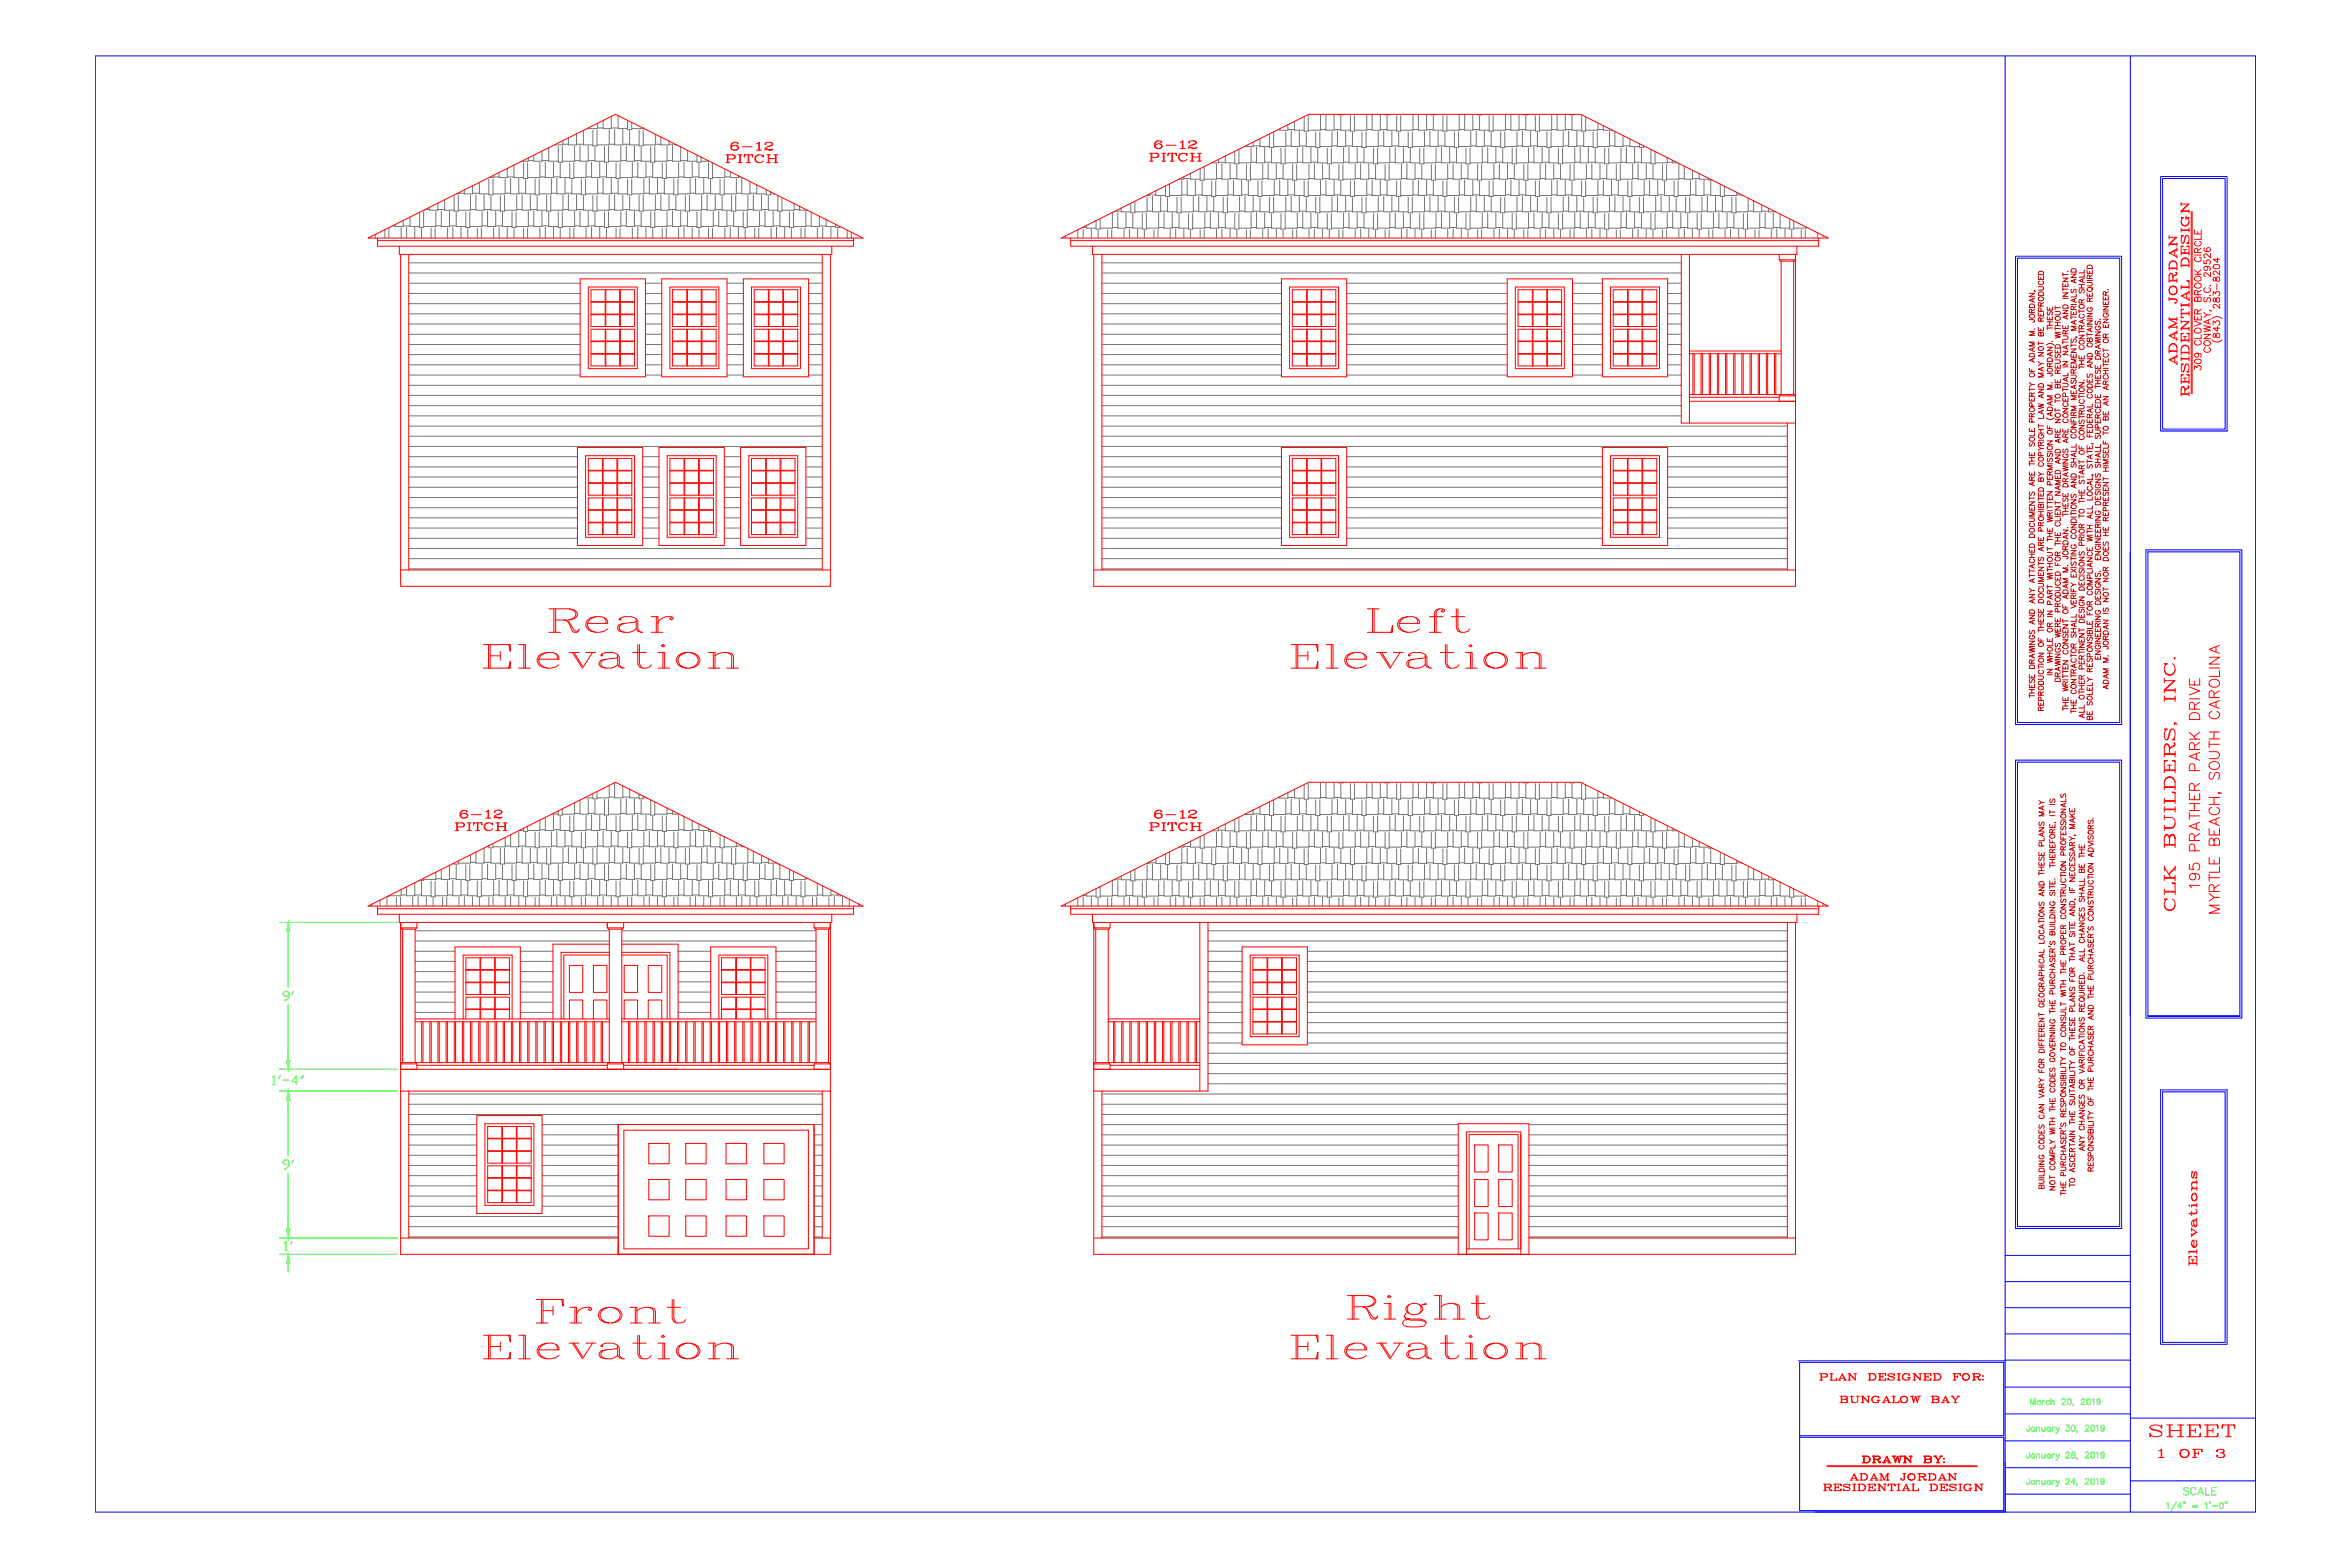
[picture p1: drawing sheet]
<svg xmlns="http://www.w3.org/2000/svg" width="914mm" height="610mm" viewBox="0 0 914 610" stroke-linecap="round" stroke-linejoin="round" font-family="sans-serif">
<g fill="none" stroke="#f00" stroke-width=".39">
<path d="M285.9 55.4a1.57 1.57 0 0 0-1.3 1.4 1.57 1.57 0 0 0 1.1 1.6M286.6 56.7l.6 .7a1.06 1.06 0 0 1-1.1 1M287 55.8l-.2 .2h.4a1.57 1.57 0 0 0-2.4-.2 1.57 1.57 0 0 0 .3 2.4 1.57 1.57 0 0 0 2.3-.8 1.57 1.57 0 0 0-1.4-.9 1.57 1.57 0 0 0-1.4 .9M288.7 57.1h3.9M294.4 56l1.1-.6v3M294.4 58.4h1.9M295.2 55.5v2.9M297.9 56l.2 .1-.2 .1-.2-.1a1.79 1.79 0 0 1 3 .1l-.9 .6a2.35 2.35 0 0 0-2.1 1.2v.4M298.3 58l1.1 .4h.8l.5-.4a2.2 2.2 0 0 1-2.4 0l-.6 .1M299.6 55.4l.6 .3 .3 .5-1.8 .9M447.3 59.6h2.6l.6 .2 .4 .4-.4 .9-2.3 .1M447.9 59.6v3.1"/>
<path d="M448.2 59.6v3.1M449.9 59.6a.8 .8 0 0 1 .7 .5 .8 .8 0 0 1-.1 .8l-.6 .3M450.7 54.8a1.57 1.57 0 0 0-1.3 1.4 1.57 1.57 0 0 0 1.1 1.6M451.4 56.1l.6 .8-.2 .4-.9 .5M451.8 55.2l-.2 .2h.4a1.57 1.57 0 0 0-2.4-.2 1.57 1.57 0 0 0 .4 2.4 1.57 1.57 0 0 0 2.3-.8 1.57 1.57 0 0 0-1.5-.9 1.57 1.57 0 0 0-1.4 .9M452 59.6h1.6M452.7 59.6v3.1M452.9 59.6v3.1M453.6 56.5h3.9M454.7 59.6l-.2 .9v-.9h3.2v.9l-.2-.9M456 59.6v3.1M456.2 59.6v3.1"/>
<path d="M459.2 55.4l1.1-.6v3M459.2 57.8h2M460.1 59.6a1.53 1.53 0 0 0-1.4 1.6 1.53 1.53 0 0 0 1.4 1.5M460.1 54.9v2.9M462.7 55.4l.2 .1h-.4a1.81 1.81 0 0 1 3.1 .1l-.9 .6a2.24 2.24 0 0 0-2.2 1.1v.5M463.1 57.3l1.1 .5h.9l.5-.5a2.2 2.2 0 0 1-2.5 0l-.6 .2M463.1 59.6h1.6M463.8 59.6v3.1M464 59.6v3.1M464.5 54.8l.6 .3 .2 .5-1.7 .9M466 59.6h1.5M466.6 59.6v3.1"/>
<path d="M466.9 59.6v3.1M282.4 60.2h2.6l1.1 .6-.4 .9-2.4 .1M282.4 63.3h1.5M283.1 60.2v3.1M283.3 60.2v3.1M285 60.2a.8 .8 0 0 1 .8 .5 .8 .8 0 0 1-.1 .8l-.7 .3M287.2 63.3h1.5M287.2 60.2h1.5M287.8 60.2v3.1M288.1 60.2v3.1M289.8 60.2l-.2 .9v-.9h3.3v.9l-.3-.9M290.5 63.3h1.5"/>
<path d="M291.1 60.2v3.1M291.4 60.2v3.1M295.2 60.2a1.54 1.54 0 0 0-1.3 1.6 1.54 1.54 0 0 0 1.3 1.5M296.8 60.6l.2 .5v-.9l-.2 .4a1.68 1.68 0 0 0-2.6 0 1.68 1.68 0 0 0 .4 2.5l.6 .2a1.58 1.58 0 0 0 1.8-.7M298.3 63.3h1.5M298.3 60.2h1.5M298.9 60.2v3.1M299.2 60.2v3.1M299.2 61.7h2.6M301.1 63.3h1.6M301.1 60.2h1.6M301.8 60.2v3.1"/>
<path d="M302 60.2v3.1M447.3 62.7h1.5M452 62.7h1.6M455.3 62.7h1.5M461.6 60.1l.2 .4v-.9l-.2 .5a1.67 1.67 0 0 0-2.5-.1 1.67 1.67 0 0 0 .4 2.6l.6 .1a1.58 1.58 0 0 0 1.7-.7M463.1 62.7h1.6M464 61.1h2.6M466 62.7h1.5M848.7 79.4h3.1l-2.8 2.6M848.7 78.8v1.3M851.5 79.4l-2.8 2.6h3.1M143.2 92.6l96.3-48.1 96.3 48.1z"/>
<path d="M146.9 92.6v3.2h185.2v-3.2M146.9 93.6h185.2M155.4 95.8v3.2h168.3v-3.2M155.9 99v129.1h167.2v-129.1M159.1 99v122.7M319.9 99v122.7M412.9 92.6l96.3-48.1h105.8l96.3 48.1zM416.6 92.6v3.2h291.1v-3.2M416.6 93.6h291.1M425.1 95.8v3.2h274.1v-3.2M425.6 99v129.1h273v-129.1v2.1h-6.3v-2.1M428.8 99v122.7"/>
<path d="M654.2 99v65.6h44.4M657.4 99v65.6M844 92.3h3.1l-2.8 2.6M844 91.6v1.3M844 94.9v.9M844 95.2h3.1M846.2 97.5v2M846.8 92.3l-2.8 2.6h3.1M847.1 96.9l-3.1 1.5 3.1 1.5M847.1 94.5v1.3M847.1 96.4v1.3M847.1 99v1.4"/>
<path d="M847.1 97.1l-2.6 1.3M848.7 96l.9-.3h-.9v3.5M848.7 86.4a1.53 1.53 0 0 0 1.5 1.3 1.53 1.53 0 0 0 1.6-1.3M848.7 82v.9M848.7 88.8v1.5M848.7 98.6h3.1M848.7 98.4h3.1M848.7 89.6h3.1M848.7 89.4h3.1M848.7 82.2h3.1M849.1 84.9l.5-.2h-.9l.4 .2a1.7 1.7 0 0 0-.2 2.4 1.7 1.7 0 0 0 2.4 .2 2.04 2.04 0 0 0 0-2.6M849.6 97.1h1.1"/>
<path d="M850.2 97.1v1.3M850.6 84.9h1.2M850.6 84.7h1.2M850.6 84v1.5M850.7 91.6l-.8 2.6-.5 .4a1.81 1.81 0 0 1 .2-3h-.9l.4 .2M851.3 94.4l.5 .2h-.9a2.03 2.03 0 0 0 .4-3h-.6l-.4 .5-.9 2.5M851.8 96l-.9-.3h.9v3.5M851.8 81.6v1.3M851.8 88.8v1.5M852.6 82.3v70.9M853 82.3v70.9M853.9 89.4v1.6h2.6v-1.6"/>
<path d="M853.9 99.2h2.6M854.5 100a.94 .94 0 0 0-.6 1.1 .94 .94 0 0 0 1 .7h.6a.93 .93 0 0 0 1-.8 .93 .93 0 0 0-.6-1M854.5 93.8a.96 .96 0 0 0-.6 1.1 .96 .96 0 0 0 1 .8h.6a.96 .96 0 0 0 1-.8 .96 .96 0 0 0-.6-1.1M855.1 98.2l-.1-1.4-.4-.3-.4 .2-.3 1.5h2.6M855.1 90.1v.9M856.5 91.6v1.5h-2.6M856.5 96.5l-1.4 .9M857.9 96.4l-.3 .1a.83 .83 0 0 0 .4 1.3 1.24 1.24 0 0 0 1.3 .2 1.24 1.24 0 0 0 .8-1 .8 .8 0 0 0-.8-.7 .8 .8 0 0 0-.8 .8 .8 .8 0 0 0 .8 .8M860.1 98.6v1.7l-1.2-1.2-.9-.4-.5 .5v.5l.7 .5M225.7 108.5h25.4v38.1h-25.4zM228.9 111.7h19.1v31.7h-19.1zM230 112.7h16.9v14.3h-16.9z"/>
<path d="M230 117.6h5.5v4.6h-5.5M235.5 112.7v4.6h-5.5M235.7 117.6h5.4v4.6h-5.4zM235.7 112.7v4.6h5.4v-4.6M241.4 112.7v4.6h5.5M246.9 117.6h-5.5v4.6h5.5M257.5 108.5h25.4v38.1h-25.4zM260.7 111.7h19v31.7h-19zM261.7 112.7h17v14.3h-17zM261.7 117.6h5.5v4.6h-5.5M267.2 112.7v4.6h-5.5M267.5 117.6h5.4v4.6h-5.4z"/>
<path d="M267.5 112.7v4.6h5.4v-4.6M273.1 112.7v4.6h5.6M278.7 117.6h-5.6v4.6h5.6M289.2 108.5h25.4v38.1h-25.4zM292.4 111.7h19.1v31.7h-19.1zM293.5 117.6h5.5v4.6h-5.5M293.5 112.7h16.9v14.3h-16.9zM299 112.7v4.6h-5.5M299.2 117.6h5.4v4.6h-5.4zM299.2 112.7v4.6h5.4v-4.6M304.9 112.7v4.6h5.5M310.4 117.6h-5.5v4.6h5.5"/>
<path d="M498.6 108.5h25.4v38.1h-25.4zM501.8 111.7h19v31.7h-19zM502.8 117.6h5.6v4.6h-5.6M502.8 112.7h17v14.3h-17zM508.4 112.7v4.6h-5.6M508.6 117.6h5.4v4.6h-5.4zM508.6 112.7v4.6h5.4v-4.6M514.3 112.7v4.6h5.5M519.8 117.6h-5.5v4.6h5.5M586.5 108.5h25.4v38.1h-25.4zM589.6 111.7h19.1v31.7h-19.1zM590.7 112.7h16.9v14.3h-16.9z"/>
<path d="M590.7 117.6h5.5v4.6h-5.5M596.2 112.7v4.6h-5.5M596.5 117.6h5.4v4.6h-5.4zM596.5 112.7v4.6h5.4v-4.6M602.1 112.7v4.6h5.5M607.6 117.6h-5.5v4.6h5.5M623.5 108.5h25.4v38.1h-25.4zM626.7 111.7h19v31.7h-19zM627.7 117.6h5.6v4.6h-5.6M627.7 112.7h17v14.3h-17zM633.3 112.7v4.6h-5.6M633.5 117.6h5.4v4.6h-5.4z"/>
<path d="M633.5 112.7v4.6h5.4v-4.6M639.2 112.7v4.6h5.5M644.7 117.6h-5.5v4.6h5.5M692.5 101.1l.3 .5h5.3l.3-.3M693.1 101.6v51.9M697.9 101.6v51.9M698.4 101.1v.2M844 116.2h2.5a.9 .9 0 0 1 .6 1 .9 .9 0 0 1-.8 .8v-.5l.2 .3M844 116.4h2.5l.6 .5M844 113.2a1.55 1.55 0 0 0 1.8 1.5 1.55 1.55 0 0 0 1.3-1.9 1.59 1.59 0 0 0-2.2-1.3 1.59 1.59 0 0 0-.7 2.4 1.59 1.59 0 0 0 2.4 .2l.5-.9M844 112.8a1.54 1.54 0 0 1 1.5-1.4 1.54 1.54 0 0 1 1.6 1.4M844 107.3l.6-.8 .6 .2 .3 .6"/>
<path d="M844 105.1v-2.1a1.52 1.52 0 0 1 1.5-1.6 1.52 1.52 0 0 1 1.6 1.6v2.1M844 103a1.54 1.54 0 0 1 1.5-1.4 1.54 1.54 0 0 1 1.6 1.4M844 115.6v1.5M844 109.3h3.1M844 109h3.1M844 104.5h3.1M844 104.3h3.1M845.5 109l-.2-2.3-.7-.5-.6 1.1v2.6M846.6 106l.5 .2-.2 .7-1.3 .7M846.8 106l.1 .5-1.2 .8-.2 .7M847.1 108.4v1.5M848.7 104v-2.2a1.52 1.52 0 0 1 1.5-1.5 1.52 1.52 0 0 1 1.6 1.5v2.2"/>
<path d="M848.7 101.8a1.53 1.53 0 0 1 1.5-1.3 1.53 1.53 0 0 1 1.6 1.3M848.7 111v1.5M848.7 117.9v1.6M848.7 118.8h3.1M848.7 118.6h3.1M848.7 111.8h3.1M848.7 111.6h3.1M848.7 103.4h3.1M848.7 103.2h3.1M850.9 114.2v2M851.8 113.6l-3.1 1.5 3.1 1.5M851.8 109.5l-.9-.3h.9v3.3"/>
<path d="M851.8 113.1v1.4M851.8 115.8v1.3M851.8 117.9v1.6M851.8 113.8l-2.7 1.3M853.9 106.7h2.6M853.9 105l1.7 1.7M854 107.9a1.28 1.28 0 0 1 1.6-.5 1.28 1.28 0 0 1 .8 1.5 1.28 1.28 0 0 1-1.6 .5 1.28 1.28 0 0 1-.8-1.5zM854.3 110.3a1.27 1.27 0 0 1 1.5-.1 1.27 1.27 0 0 1 .6 1.4 1.27 1.27 0 0 1-1.6 .5 1.27 1.27 0 0 1-.8-1.5zM855.1 116.1l.5-.6 .6 .1 .3 .5v1.1h-2.6l.3-1.6 .4-.1 .4 .3 .1 1.4M855.1 114.7l-.1-1.5-.4-.3-.4 .2-.3 1.6h2.6M856.5 112.9l-1.4 .9M856.5 105l-1.5 1.1"/>
<path d="M857.5 101.3v1.2l1.1 .1a.9 .9 0 0 1 0-1.3 .9 .9 0 0 1 1.4 .2 .9 .9 0 0 1-.4 1.3M857.9 115.8l-.4 .6 .4 1.1 .6-.3 .5-1.2 .4-.2 .6 .2 .1 .9-.4 .6M858.2 112a.93 .93 0 0 0-.7 1 .93 .93 0 0 0 1 .8h.6a.94 .94 0 0 0 1-.8 .94 .94 0 0 0-.6-1M858.4 103.6a.81 .81 0 0 1 .7 1.1 .81 .81 0 0 1-1.3 .3 .81 .81 0 0 1 .1-1.3l.5-.1a1.18 1.18 0 0 1 1.7 1l-.4 .5M860 114.8l-.2 .1M860 111l-.2 .1M860.1 105.9v1.8l-1.2-1.2-.9-.4-.4 .2-.1 .7 .7 .6M861.2 114.8v-1.3l.9 .7a.86 .86 0 0 1 .8-.8 .86 .86 0 0 1 .9 .7 .86 .86 0 0 1-.6 1M861.3 116.1v1.2l.5 .1 1.1-1.6a.84 .84 0 0 1 .8 1 .84 .84 0 0 1-1.1 .6l-.6-1.3zM861.3 108l-.1 .8 .3 .5 .5-.1 .3-.7a.72 .72 0 0 1 .6-.8 .72 .72 0 0 1 .8 .7l-.1 .8-.4 .3a1.32 1.32 0 0 1-1.2-1.5zM861.3 103.2l1-.3a1.15 1.15 0 0 1 1.4 .7v.2a1.38 1.38 0 0 1-1.4 .8 1.38 1.38 0 0 1-1.1-1zM862.6 110.4v2.2"/>
<path d="M862.9 100.3v1.8l-1.7-1.2h2.5M863.7 118.3v1.7l-1.2-1.3-.9-.3-.4 .5v.5l.6 .4M863.7 105.3v1.7l-1.2-1.2-.9-.4-.4 .5v.5l.6 .5M230 128.1h16.9v14.3h-16.9zM230 122.4h5.5v4.6M230 132.9h5.5v4.6h-5.5M230 137.8h5.5v4.6M235.5 128.1v4.6h-5.5M235.7 132.9h5.4v4.6h-5.4zM235.7 127v-4.6h5.4v4.6M235.7 128.1v4.6h5.4v-4.6M241.4 128.1v4.6h5.5"/>
<path d="M246.9 122.4h-5.5v4.6M246.9 137.8h-5.5v4.6M246.9 132.9h-5.5v4.6h5.5M261.7 128.1h17v14.3h-17zM261.7 122.4h5.5v4.6M261.7 137.8h5.5v4.6M261.7 132.9h5.5v4.6h-5.5M267.2 128.1v4.6h-5.5M267.5 132.9h5.4v4.6h-5.4zM267.5 127v-4.6h5.4v4.6M267.5 128.1v4.6h5.4v-4.6M273.1 128.1v4.6h5.6"/>
<path d="M278.7 122.4h-5.6v4.6M278.7 137.8h-5.6v4.6M278.7 132.9h-5.6v4.6h5.6M293.5 122.4h5.5v4.6M293.5 132.9h5.5v4.6h-5.5M293.5 137.8h5.5v4.6M293.5 128.1h16.9v14.3h-16.9zM299 128.1v4.6h-5.5M299.2 132.9h5.4v4.6h-5.4zM299.2 127v-4.6h5.4v4.6M299.2 128.1v4.6h5.4v-4.6M304.9 128.1v4.6h5.5"/>
<path d="M310.4 122.4h-5.5v4.6M310.4 137.8h-5.5v4.6M310.4 132.9h-5.5v4.6h5.5M502.8 122.4h5.6v4.6M502.8 137.8h5.6v4.6M502.8 132.9h5.6v4.6h-5.6M502.8 128.1h17v14.3h-17zM508.4 128.1v4.6h-5.6M508.6 132.9h5.4v4.6h-5.4zM508.6 127v-4.6h5.4v4.6M508.6 128.1v4.6h5.4v-4.6M514.3 128.1v4.6h5.5"/>
<path d="M519.8 122.4h-5.5v4.6M519.8 137.8h-5.5v4.6M519.8 132.9h-5.5v4.6h5.5M590.7 122.4h5.5v4.6M590.7 137.8h5.5v4.6M590.7 128.1h16.9v14.3h-16.9zM590.7 132.9h5.5v4.6h-5.5M596.2 128.1v4.6h-5.5M596.5 132.9h5.4v4.6h-5.4zM596.5 127v-4.6h5.4v4.6M596.5 128.1v4.6h5.4v-4.6M602.1 128.1v4.6h5.5"/>
<path d="M607.6 122.4h-5.5v4.6M607.6 137.8h-5.5v4.6M607.6 132.9h-5.5v4.6h5.5M627.7 122.4h5.6v4.6M627.7 137.8h5.6v4.6M627.7 132.9h5.6v4.6h-5.6M627.7 128.1h17v14.3h-17zM633.3 128.1v4.6h-5.6M633.5 132.9h5.4v4.6h-5.4zM633.5 127v-4.6h5.4v4.6M633.5 128.1v4.6h5.4v-4.6M639.2 128.1v4.6h5.5"/>
<path d="M644.7 122.4h-5.5v4.6M644.7 137.8h-5.5v4.6M644.7 132.9h-5.5v4.6h5.5M657.4 136.6h35.7M657.4 137.6h35.7M658.7 137.6v15.9M659.2 137.6v15.9M661.9 137.6v15.9M662.4 137.6v15.9M665.1 137.6v15.9M665.6 137.6v15.9M668.2 137.6v15.9"/>
<path d="M668.8 137.6v15.9M671.4 137.6v15.9M671.9 137.6v15.9M674.6 137.6v15.9M675.1 137.6v15.9M677.8 137.6v15.9M678.3 137.6v15.9M680.9 137.6v15.9M681.5 137.6v15.9M684.1 137.6v15.9M684.6 137.6v15.9M687.3 137.6v15.9"/>
<path d="M687.8 137.6v15.9M690.5 137.6v15.9M691 137.6v15.9M844 137.4v-2.2a1.52 1.52 0 0 1 1.5-1.6 1.52 1.52 0 0 1 1.6 1.6v2.2M844 135.2a1.54 1.54 0 0 1 1.5-1.4 1.54 1.54 0 0 1 1.6 1.4M844 136.7h3.1M844 136.5h3.1M844 124.1h3.1M844 123.4v.9M846.2 129.7v2M846.2 139.1v1.9M846.6 125.8l-2.6 1.3v.9"/>
<path d="M847.1 138.4l-3.1 1.5 3.1 1.6M847.1 129.1l-3.1 1.5 3.1 1.5M847.1 124.3h-3.1l3.1 1.5-3.1 1.5h3.1M847.1 138.6l-2.6 1.3M847.1 123.4v1.6M847.1 126.7v1.3M847.1 128.6v1.3M847.1 131.3v1.2M847.1 138v1.3M847.1 129.3l-2.6 1.3M848.7 138v-2.3a1.52 1.52 0 0 1 1.5-1.5 1.52 1.52 0 0 1 1.6 1.5v2.3M848.7 135.7a1.54 1.54 0 0 1 1.5-1.3 1.54 1.54 0 0 1 1.6 1.3"/>
<path d="M848.7 129.9l.9-.2h-.9v3.5M848.7 125.1h3.1l-2.8 2.6M848.7 120.6l.9-.3h-.9v3.3h.9l-.9-.2M848.7 139.7h3.1M848.7 139.5h3.1M848.7 124.4v1.4M848.7 127.7v.9M848.7 138.8v1.5M848.7 137.3h3.1M848.7 137.1h3.1M848.7 132.5h3.1M848.7 132.3h3.1"/>
<path d="M848.7 127.9h3.1M848.7 122.1h3.1M848.7 121.9h3.1M849.6 131h1.1M850.2 131v1.3M851.5 125.1l-2.8 2.6h3.1M851.8 129.9l-.9-.2h.9v3.5M851.8 121.2v1.5M851.8 127.3v1.3M851.8 138.8v1.5M853.9 124.9l2.6 1-2.6 1M853.9 122.8v1.6h2.6v-1.6"/>
<path d="M854.3 127.9a1.25 1.25 0 0 1 1.5-.2 1.25 1.25 0 0 1 .6 1.4 1.28 1.28 0 0 1-1.6 .5 1.28 1.28 0 0 1-.8-1.5zM854.5 132.4a.94 .94 0 0 0-.6 1.1 .94 .94 0 0 0 1 .7h.6a.93 .93 0 0 0 1-.7 .93 .93 0 0 0-.6-1.1M854.8 137.4a.8 .8 0 0 1 .7 1.1 .8 .8 0 0 1-1.3 .3 .8 .8 0 0 1 .1-1.3l.5-.1a1.24 1.24 0 0 1 1.7 1l-.4 .5M855.1 122.1l-.1-1.5-.4-.2-.4 .1-.3 1.6h2.6M855.1 123.5v.9M856.5 130.2v1.4h-2.6M856.5 120.4l-1.4 .9M857.5 130.1h2.6l-2.6 1.7h2.6M857.5 126.6l2.6 .6-2.6 .7 2.6 .6-2.6 .6M857.5 121.5l1.2 1-1.2 1M857.6 133a1.28 1.28 0 0 1 1.6-.5 1.28 1.28 0 0 1 .8 1.5 1.28 1.28 0 0 1-1.6 .5 1.28 1.28 0 0 1-.8-1.5zM858.2 135.2a1.05 1.05 0 0 0-.6 1.5 1.05 1.05 0 0 0 1.5 .4 .96 .96 0 0 0 1-.8 .96 .96 0 0 0-.6-1.1"/>
<path d="M858.7 122.5h1.4M859.3 124.6v1.2M860 120.8v.2v-.2l.6 .2M860.1 124.2l-2.6 1 2.6 .9M860.7 132.2a2.6 2.6 0 0 0 3.9 0M860.7 124a2.69 2.69 0 0 1 3.9 0M861.2 126.2v-1.3l.9 .7a.86 .86 0 0 1 1.4-.6 .86 .86 0 0 1-.3 1.5M861.3 129.9l-.1 .9 .6 .4 1.1-1.5a.89 .89 0 0 1 .8 .6 .89 .89 0 0 1-.5 1l-.8-.3-.4-1.1zM862.9 127.1v1.8l-1.7-1.2h2.5M235.7 142.4v-4.6h5.4v4.6M267.5 142.4v-4.6h5.4v4.6M299.2 142.4v-4.6h5.4v4.6"/>
<path d="M508.6 142.4v-4.6h5.4v4.6M596.5 142.4v-4.6h5.4v4.6M633.5 142.4v-4.6h5.4v4.6M657.4 153.5h40.7l.3 .3M657.4 154.5h34.9M692.8 153.5l-.3 .5M698.4 153.8v.2M698.6 154h-6.3v2.1h6.3h-41.2M847.1 140.6v1.3M848.7 151.4l.6-.8 .6 .2 .3 .6M848.7 146l.9-.2h-.9v3.5M848.7 153.4h3.1"/>
<path d="M848.7 153.2h3.1M848.7 148.6h3.1M848.7 148.4h3.1M849.6 147.1h1.1M850.2 153.2l-.2-2.4-.7-.4-.6 1v2.6M850.2 147.1v1.3M850.7 141.6l-.8 2.7-.5 .4a1.83 1.83 0 0 1 .2-3.1h-.9l.4 .2M851.3 150.1l.5 .3v.4l-1.5 .9M851.3 144.5l.5 .2h-.9a2.03 2.03 0 0 0 .4-3.1h-.6l-.4 .5-.9 2.6M851.5 150.1v.7l-1.1 .6-.2 .7M851.8 146l-.9-.2h.9v3.5M851.8 152.5v1.5"/>
<path d="M853.9 143.7v-1.4l1 .7a.86 .86 0 0 1 1.4-.6 .86 .86 0 0 1-.3 1.5M854 140.1l1-.4a1.13 1.13 0 0 1 1.5 1 1.39 1.39 0 0 1-1.4 .8 1.39 1.39 0 0 1-1.2-1zM224.7 174.1h25.4v38.1h-25.4zM227.9 177.3h19v31.7h-19zM228.9 178.3h16.9v14.3h-16.9zM234.4 178.3v4.7h-5.5M234.7 178.3v4.7h5.3v-4.7M240.3 178.3v4.7h5.5M256.4 174.1h25.4v38.1h-25.4zM259.6 177.3h19.1v31.7h-19.1zM260.7 178.3h16.9v14.3h-16.9zM266.2 178.3v4.7h-5.5"/>
<path d="M266.4 178.3v4.7h5.4v-4.7M272.1 178.3v4.7h5.5M288.2 174.1h25.4v38.1h-25.4zM291.4 177.3h19v31.7h-19zM292.4 178.3h16.9v14.3h-16.9zM297.9 178.3v4.7h-5.5M298.2 178.3v4.7h5.3v-4.7M303.8 178.3v4.7h5.5M498.6 174.1h25.4v38.1h-25.4zM501.8 177.3h19v31.7h-19zM502.8 178.3h17v14.3h-17zM508.4 178.3v4.7h-5.6"/>
<path d="M508.6 178.3v4.7h5.4v-4.7M514.3 178.3v4.7h5.5M623.5 174.1h25.4v38.1h-25.4zM626.7 177.3h19v31.7h-19zM627.7 178.3h17v14.3h-17zM633.2 178.3v4.7h-5.5M633.5 178.3v4.7h5.4v-4.7M639.2 178.3v4.7h5.5M695.5 164.6v57.1M228.9 183.2h5.5v4.6h-5.5M228.9 188h5.5v4.6M228.9 198.5h5.5v4.6h-5.5"/>
<path d="M228.9 193.7h16.9v14.3h-16.9zM234.4 193.7v4.6h-5.5M234.7 183.2h5.3v4.6h-5.3zM234.7 198.5h5.3v4.6h-5.3zM234.7 192.6v-4.6h5.3v4.6M234.7 193.7v4.6h5.3v-4.6M240.3 193.7v4.6h5.5M245.8 188h-5.5v4.6M245.8 183.2h-5.5v4.6h5.5M245.8 198.5h-5.5v4.6h5.5M260.7 188h5.5v4.6M260.7 183.2h5.5v4.6h-5.5"/>
<path d="M260.7 198.5h5.5v4.6h-5.5M260.7 193.7h16.9v14.3h-16.9zM266.2 193.7v4.6h-5.5M266.4 183.2h5.4v4.6h-5.4zM266.4 198.5h5.4v4.6h-5.4zM266.4 192.6v-4.6h5.4v4.6M266.4 193.7v4.6h5.4v-4.6M272.1 193.7v4.6h5.5M277.6 188h-5.5v4.6M277.6 183.2h-5.5v4.6h5.5M277.6 198.5h-5.5v4.6h5.5M292.4 188h5.5v4.6"/>
<path d="M292.4 183.2h5.5v4.6h-5.5M292.4 198.5h5.5v4.6h-5.5M292.4 193.7h16.9v14.3h-16.9zM297.9 193.7v4.6h-5.5M298.2 183.2h5.3v4.6h-5.3zM298.2 198.5h5.3v4.6h-5.3zM298.2 192.6v-4.6h5.3v4.6M298.2 193.7v4.6h5.3v-4.6M303.8 193.7v4.6h5.5M309.3 188h-5.5v4.6M309.3 183.2h-5.5v4.6h5.5M309.3 198.5h-5.5v4.6h5.5"/>
<path d="M502.8 188h5.6v4.6M502.8 183.2h5.6v4.6h-5.6M502.8 198.5h5.6v4.6h-5.6M502.8 193.7h17v14.3h-17zM508.4 193.7v4.6h-5.6M508.6 183.2h5.4v4.6h-5.4zM508.6 198.5h5.4v4.6h-5.4zM508.6 192.6v-4.6h5.4v4.6M508.6 193.7v4.6h5.4v-4.6M514.3 193.7v4.6h5.5M519.8 188h-5.5v4.6M519.8 183.2h-5.5v4.6h5.5"/>
<path d="M519.8 198.5h-5.5v4.6h5.5M627.7 188h5.5v4.6M627.7 183.2h5.5v4.6h-5.5M627.7 198.5h5.5v4.6h-5.5M627.7 193.7h17v14.3h-17zM633.2 193.7v4.6h-5.5M633.5 183.2h5.4v4.6h-5.4zM633.5 198.5h5.4v4.6h-5.4zM633.5 192.6v-4.6h5.4v4.6M633.5 193.7v4.6h5.4v-4.6M639.2 193.7v4.6h5.5M644.7 188h-5.5v4.6"/>
<path d="M644.7 183.2h-5.5v4.6h5.5M644.7 198.5h-5.5v4.6h5.5M228.9 203.4h5.5v4.6M234.7 208v-4.6h5.3v4.6M245.8 203.4h-5.5v4.6M260.7 203.4h5.5v4.6M266.4 208v-4.6h5.4v4.6M277.6 203.4h-5.5v4.6M292.4 203.4h5.5v4.6M298.2 208v-4.6h5.3v4.6M309.3 203.4h-5.5v4.6M502.8 203.4h5.6v4.6"/>
<path d="M508.6 208v-4.6h5.4v4.6M519.8 203.4h-5.5v4.6M627.7 203.4h5.5v4.6M633.5 208v-4.6h5.4v4.6M644.7 203.4h-5.5v4.6M155.9 221.7h167.2M213.6 236.8h7.8l2 .5 1.3 1.3v.9l-1.3 1.2-2 .5h-5.2M215.5 236.8v9.2M216.2 236.8v9.2M221.4 236.8a2.66 2.66 0 0 1 2.6 2.7l-1.3 1.2-1.3 .5M231.9 239.9a3.1 3.1 0 0 0-2.8 1.6 3.1 3.1 0 0 0 .1 3.2l1.4 .9 1.3 .4M253.4 239.9h2.6v6.1"/>
<path d="M255.4 239.9v6.1M425.6 221.7h273M532.1 236.8h4.5M534 236.8v9.2M534.7 236.8v9.2M547.7 239.9a3.1 3.1 0 0 0-2.8 1.6 3.1 3.1 0 0 0 .2 3.2l1.3 .9 1.3 .4M556.2 239.9h5.2M560.1 236.8l-1.3 1.4v7.8M561.4 237.3l-.6 .4 .6 .5 .7-.5v-.4a2.77 2.77 0 0 0-3.9 .9v7.8M564.7 239.9h5.2M566.6 236.8v7.4l.7 1.4a3.4 3.4 0 0 0 4.6-.9M567.3 236.8v7.4l.7 1.4 .6 .4"/>
<path d="M188.1 250.8h10.5v2.6l-.7-2.6M188.1 259.9h10.5v-2.6l-.7 2.6M190.1 250.8v9.1M190.7 250.8v9.1M190.7 255.1h4M194.7 253.4v3.5M201.8 250.8h2.6v9.1M201.8 259.9h4.6M203.8 250.8v9.1M209.6 256.4h7.9a2.59 2.59 0 0 0-2.6-2.6h-2l-1.9 .4-1.4 .9-.6 1.3v.9a4.4 4.4 0 0 0 5.2 2.6l2-.4 1.3-.9M212.9 253.8a3 3 0 0 0-2.8 1.6 3 3 0 0 0 .2 3.2l1.3 .9 1.3 .4M213.6 246h4.6"/>
<path d="M216.2 254.2l.6 .9v1.3M219.5 241.2l1.9 .8 2 3.1 .6 .5h.7l.6-.5M220.7 241.6l.7 .9 1.3 3.1 .7 .4h1.3l.6-1.3M221.4 253.8h3.9M222.7 253.8l3.9 6.1 4-6.1M223.4 253.8l3.2 5.3M227.9 253.8h4M228.6 242.5h7.8a2.6 2.6 0 0 0-2.6-2.6h-1.9l-2 .4-1.3 .9-.7 1.3v.9a4.4 4.4 0 0 0 5.2 2.6l2-.4 1.3-.9M234.5 254.7v.4h-.7v-.4a5.1 5.1 0 0 1 7.2 .9v3l1.3 1.3M235.1 240.3l.7 .9v1.3M235.8 256.4l-1.3 .5-.7 .9v.8l.7 .9 1.3 .4M240.3 254.7v3.9l.7 .9 2 .4"/>
<path d="M240.3 255.6l-.6 .4-5.9 .9-.7 .9v.8l.7 .9a6.1 6.1 0 0 0 6.5-.9M241.7 240.7v.5h-.7v-.5a5.2 5.2 0 0 1 7.2 .9v3.1l1.3 1.3M243 242.5l-1.3 .4-.7 .9v.9l.7 .9 1.3 .4M246.2 253.8h5.2M247.5 240.7v4l.7 .9 1.9 .4M247.5 241.6l-.6 .4-5.9 .9-.7 .9v.9l.7 .9a6.1 6.1 0 0 0 6.5-.9M248.2 250.8v7.4l.6 1.3a3.4 3.4 0 0 0 4.6-.9M248.8 250.8v7.4l.7 1.3 .6 .4M253.4 246h4.6M256 253.8h2.6v6.1M256 259.9h4.6M257.3 251.2l.7-.4 .6 .4-.6 .5z"/>
<path d="M258 253.8v6.1M261.2 240.3l-.6 .4 .6 .5 .7-.5v-.4a4.2 4.2 0 0 0-5.9 2.2M267.1 253.8l-2 .4-1.3 .9-.6 1.3v.9a4.4 4.4 0 0 0 5.2 2.6l2-.4 1.3-.9 .6-1.3v-.9a4.6 4.6 0 0 0-6.5-2.2l-1.3 .9-.7 1.3a3.3 3.3 0 0 0 3.3 3.5M268.4 253.8a3.1 3.1 0 0 1 2.8 1.6 3.1 3.1 0 0 1-.2 3.2l-1.3 .9-1.3 .4M275.6 253.8h2.6v6.1M275.6 259.9h4.5M277.6 253.8v6.1M278.2 255.1a6.7 6.7 0 0 1 6.5-.9l.7 .9v4.8M282.8 253.8l1.3 .4 .6 .9v4.8M282.8 259.9h4.5M502.3 250.8h10.5v2.6l-.6-2.6M502.3 259.9h10.5v-2.6l-.6 2.6"/>
<path d="M504.3 250.8v9.1M505 250.8v9.1M505 255.1h3.9M508.9 253.4v3.5M516.1 250.8h2.6v9.1M516.1 259.9h4.5M518 250.8v9.1M523.9 256.4h7.8a2.59 2.59 0 0 0-2.6-2.6h-2l-1.9 .4-1.3 .9-.6 1.3v.9a4.4 4.4 0 0 0 5.2 2.6l1.9-.4 1.3-.9M527.1 253.8a3 3 0 0 0-2.7 1.6 3 3 0 0 0 .2 3.2l1.2 .9 1.3 .4M530.4 254.2l.7 .9v1.3M532.1 246h9.7v-2.6l-.6 2.6M535.7 253.8h3.9"/>
<path d="M537 253.8l3.9 6.1 3.9-6.1M537.6 253.8l3.3 5.3M542.2 253.8h3.9M544.5 242.5h7.8a2.6 2.6 0 0 0-2.6-2.6h-2l-1.9 .4-1.3 .9-.7 1.3v.9a4.5 4.5 0 0 0 5.2 2.6l2-.4 1.3-.9M548.7 254.7v.4h-.6v-.4a5.1 5.1 0 0 1 7.1 .9v3l1.3 1.3M550 256.4l-1.3 .5-.6 .9v.8l.6 .9 1.3 .4M551 240.3l.6 .9v1.3M554.6 254.7v3.9l.6 .9 2 .4M554.6 255.6l-.7 .4-5.8 .9-.7 .9v.8l.7 .9a6.1 6.1 0 0 0 6.5-.9M556.2 246h4.6M560.5 253.8h5.2M562.4 250.8v7.4l.6 1.3a3.4 3.4 0 0 0 4.6-.9"/>
<path d="M563 250.8v7.4l.7 1.3 .7 .4M570.2 253.8h2.6v6.1M570.2 259.9h4.6M571.6 251.2l.6-.4 .6 .4-.6 .5zM572.2 253.8v6.1M581.3 253.8l-1.9 .4-1.3 .9-.7 1.3v.9a4.5 4.5 0 0 0 5.2 2.6l2-.4 1.3-.9 .6-1.3v-.9a4.6 4.6 0 0 0-6.5-2.2l-1.3 .9-.6 1.3a3.3 3.3 0 0 0 3.2 3.5M582.6 253.8a3 3 0 0 1 2.8 1.6 3 3 0 0 1-.2 3.2l-1.2 .9-1.4 .4M589.8 253.8h2.6v6.1M589.8 259.9h4.6M591.8 253.8v6.1M592.4 255.1a6.7 6.7 0 0 1 6.5-.9l.7 .9v4.8M597 253.8l1.3 .4 .6 .9v4.8"/>
<path d="M597 259.9h4.6M845.3 258.2a2.36 2.36 0 0 1 .9 3.1 2.36 2.36 0 0 1-3 1.1 2.76 2.76 0 0 1-.5-3.9l-.5-.3h1.1l-.6 .3M846.1 255.8l.2 .3-.2 .3zM859.6 255.7h4l-4 2.6h4M859.6 259.9h4M862.3 251.7v1.9M863.6 251.1l-4 1.5 4 1.6M842.2 264.8h4.1l-3.8 3.6M842.2 260.6a2.11 2.11 0 0 0 2 1.9 2.11 2.11 0 0 0 2.1-1.9M842.2 263.9v1.8M842.2 268.4v1.2M842.2 270.7v2.2"/>
<path d="M842.2 272h4.1M842.2 271.7h4.1M842.2 268.7h4.1M846 264.8l-3.8 3.6h4.1M846.3 267.8v1.8M846.3 270.7v2.2M851.9 267.2l4 1.6-4 1.5M851.9 264v2.5h4v-2.5M851.9 271.9h4M852.1 278a2.24 2.24 0 0 1 3.8 .5v1.4h-4zM853.8 275.9v-1.8l-.7-.9a1.01 1.01 0 0 0-1.2 .9v1.8h4M853.8 265v1.5"/>
<path d="M855.9 273.2l-2.1 1.3M860.1 264.7a2.11 2.11 0 0 1 2.3-.4 2.11 2.11 0 0 1 1.2 1.9 2.3 2.3 0 0 1-4 0v-.7zM860.5 276.7a1.49 1.49 0 0 0-.9 1.7 1.49 1.49 0 0 0 1.5 1.2 1.65 1.65 0 0 0 2.1-.5 1.65 1.65 0 0 0-.2-2.2l-.4-.2M861.5 271.4v-1.8a1.01 1.01 0 0 0-1.1-.9l-.6 .4-.2 .5v1.8h4M862.3 273.1v1.9M863.6 272.5l-4 1.6 4 1.5M863.6 260.8v2.3h-4M863.6 268.7l-2.1 1.3M842.2 296.2l1.1-.3h-1.1v4.8M842.2 290.8a1.15 1.15 0 0 1 1.1-1.2l.8 1.2M842.2 299.8h4.1M842.2 299.5h4.1"/>
<path d="M842.2 293.5h4.1M842.2 293.2h4.1M843.3 297.7h1.6M844.1 293.2l-.2-3.3-.6-.6h-.3l-.6 .6-.2 .9v3.6M844.1 297.7v1.8M844.9 283.6l-1 3a1.15 1.15 0 0 1-1.2 1.2 2.89 2.89 0 0 1 .6-4.2h-1.1l.5 .3M845.7 289l.6 .3v.6l-1.9 1.2M845.7 287.5l.6 .3h-1.1a2.87 2.87 0 0 0 .5-4.2h-.8l-.5 .6-1.2 3.6M846 289v.9l-1.4 .9-.5 .9M846.1 281.2l.2 .3-.2 .3v-.6h.5l.5 .6M846.3 296.2l-1.1-.3h1.1v4.8M846.3 292.3v2.1"/>
<path d="M851.9 287.6h4M851.9 284.8l2.7 2.8M853.8 291.6l-.2-2.4a.92 .92 0 0 0-1.5 0l-.2 2.4h4M854 299.8l-.2-2.3a1.09 1.09 0 0 0-1.1-.4 1.09 1.09 0 0 0-.8 1v1.7h4M854.6 293.3v1.9M855.9 292.7l-4 1.5 4 1.6M855.9 288.9l-2.1 1.3M855.9 284.8l-2.3 1.8M859.6 292.4h2.8a1.36 1.36 0 0 1 1.2 1.4 1.36 1.36 0 0 1-1.2 1.3h-2.8M859.6 288.2v2.7M859.6 289.5h4M859.6 287.5h4"/>
<path d="M859.6 284.8h4M859.8 297a2.15 2.15 0 0 1 2.3-.7 2.15 2.15 0 0 1 1.5 1.9 2.3 2.3 0 0 1-4 0zM861.5 284.8v2.7M180.5 315.2a1.58 1.58 0 0 0-1.3 1.4 1.58 1.58 0 0 0 1.1 1.6M181.2 316.5l.6 .7a1.06 1.06 0 0 1-1 1M181.6 315.7l-.2 .1h.4a1.57 1.57 0 0 0-2.4-.1 1.57 1.57 0 0 0 .4 2.4 1.57 1.57 0 0 0 2.2-.9 1.57 1.57 0 0 0-2.7 0M183.4 316.9h3.9M189 315.8l1.1-.6v3M189 318.2h2M189.9 315.4v2.8M192.5 315.8l.2 .1-.2 .2-.2-.2a1.99 1.99 0 0 1 3-.1l-.2 .6-.6 .3a2.24 2.24 0 0 0-2.2 1.1v.4M192.9 317.8l1.1 .4h.9l.4-.4a2.2 2.2 0 0 1-2.4 0l-.6 .2"/>
<path d="M194.2 315.2l.7 .3 .2 .6-1.7 .8M450.7 315.2a1.57 1.57 0 0 0-1.3 1.4 1.57 1.57 0 0 0 1.1 1.6M451.4 316.5l.6 .7a1.06 1.06 0 0 1-1.1 1M451.8 315.7l-.2 .1h.4a1.57 1.57 0 0 0-2.4-.1 1.57 1.57 0 0 0 .4 2.4 1.57 1.57 0 0 0 2.3-.9 1.61 1.61 0 0 0-2.9 0M453.6 316.9h3.9M459.2 315.8l1.1-.6v3M459.2 318.2h2M460.1 315.4v2.8M462.7 315.8l.2 .1-.2 .2-.2-.2a1.97 1.97 0 0 1 3.1-.1l-.3 .6-.6 .3a2.24 2.24 0 0 0-2.2 1.1v.4M463.1 317.8l1.1 .4h.9l.5-.4a2.2 2.2 0 0 1-2.5 0l-.6 .2M464.5 315.2l.6 .3 .2 .6-1.7 .8M842.2 318h3a2.42 2.42 0 0 1 0 4.2h-3"/>
<path d="M842.2 307.3v-3a2.1 2.1 0 0 1 2-2.2 2.1 2.1 0 0 1 2.1 2.2v3M842.2 304.3a2.11 2.11 0 0 1 2-1.9 2.11 2.11 0 0 1 2.1 1.9M842.2 310.5v2.2M842.2 313.8v2.1M842.2 317.1v1.8M842.2 315h4.1M842.2 314.7h4.1M842.2 311.8h4.1M842.2 311.4h4.1M842.2 306.4h4.1M842.2 306.1h4.1M846.3 308.5l-1.1-.3h1.1v4.5"/>
<path d="M846.3 313.8v2.1M851.9 308.6v2.5h4v-2.5M851.9 317.4h4M851.9 316.1v2.7M851.9 315.3h4M851.9 312.6h4M853.8 307.5v-1.8l-.7-.9a1.01 1.01 0 0 0-1.2 .9v1.8h4M853.8 309.6v1.5M853.8 312.6v2.7M855.9 319.9l-4 1.5 4 1.5M855.9 304.8l-2.1 1.3M859.6 312.9h4"/>
<path d="M859.6 310.2h4M860.1 300.5a1.52 1.52 0 0 0 .4 2.6l.6-.3 .6-1.6a1 1 0 0 1 1.7-.4 1.75 1.75 0 0 1-.4 2.3M860.5 314.1a1.49 1.49 0 0 0-.9 1.7 1.49 1.49 0 0 0 1.5 1.1 1.65 1.65 0 0 0 2.1-.5 1.65 1.65 0 0 0-.2-2.1l-.4-.2M861.5 310.2v2.7M862.3 318.7v1.9M863.4 308.3l.2 .2-.2 .2v-.4l1 .4M863.6 318.1l-4 1.5 4 1.6M177.1 320.1h2.6l1.1 .6v.4l-.5 .4-2.4 .2M177.1 323.1h1.5M177.7 320.1v3M177.9 320.1v3M179.7 320.1a.76 .76 0 0 1 .7 .4 .76 .76 0 0 1-.1 .9l-.6 .3"/>
<path d="M181.8 323.1h1.6M181.8 320.1h1.6M182.5 320.1v3M182.7 320.1v3M184.5 320.1l-.3 .9v-.9h3.3v.9l-.2-.9M185.1 323.1h1.5M185.8 320.1v3M186 320.1v3M189.9 320.1a1.52 1.52 0 0 0-1.3 1.5 1.52 1.52 0 0 0 1.3 1.5M191.4 320.5l.3 .5v-.9l-.3 .4a1.66 1.66 0 0 0-2.5 0 1.66 1.66 0 0 0 .3 2.5l.7 .1a1.69 1.69 0 0 0 1.8-.7M192.9 323.1h1.6M192.9 320.1h1.6"/>
<path d="M193.6 320.1v3M193.8 320.1v3M193.8 321.5h2.6M195.8 323.1h1.5M195.8 320.1h1.5M196.4 320.1v3M196.7 320.1v3M447.3 320.1h2.6l1 .6v.4l-.4 .4-2.3 .2M447.3 323.1h1.5M447.9 320.1v3M448.2 320.1v3M449.9 320.1a.76 .76 0 0 1 .7 .4 .76 .76 0 0 1-.1 .9l-.6 .3"/>
<path d="M452 323.1h1.6M452 320.1h1.6M452.7 320.1v3M452.9 320.1v3M454.7 320.1l-.2 .9v-.9h3.2v.9l-.2-.9M455.3 323.1h1.5M456 320.1v3M456.2 320.1v3M460.1 320.1a1.51 1.51 0 0 0-1.4 1.5 1.51 1.51 0 0 0 1.4 1.5M461.6 320.5l.2 .5v-.9l-.2 .4a1.66 1.66 0 0 0-2.5 0 1.66 1.66 0 0 0 .4 2.5l.6 .1a1.58 1.58 0 0 0 1.7-.7M463.1 323.1h1.6M463.1 320.1h1.6"/>
<path d="M463.8 320.1v3M464 321.5h2.6M464 320.1v3M466 323.1h1.5M466 320.1h1.5M466.6 320.1v3M466.9 320.1v3M842.2 326.1a1.23 1.23 0 0 1 1.1-1.2l.8 1.2v2.4M842.2 321v2.1M842.2 336.9v1.8M842.2 337.5l2.5 3.9M842.2 328.8h4.1"/>
<path d="M842.2 328.5h4.1M844.1 326.1l-.3-1.2-.5-.3-.8 .3-.3 1.2v3.6M846.3 326.1a1.24 1.24 0 0 0-1.4-1.2l-.8 1.2 .3-.9 .5-.6 1.1 .3 .3 1.2v3.6M846.3 320.4l-.6 1.2-.5 .3h-3M846.3 337.5l-2.4 2.4M846.3 337.8l-2.4 2.4M846.3 336.9v1.8M851.9 336.2v1.9l1.7 .2a1.43 1.43 0 0 1 0-2.2 1.43 1.43 0 0 1 2.1 .3 1.43 1.43 0 0 1-.6 2.1M853.2 339.8a1.25 1.25 0 0 1 1.1 1.7 1.25 1.25 0 0 1-1.9 .5 1.25 1.25 0 0 1 .1-2 3.5 3.5 0 0 1 3.2 .4 1.24 1.24 0 0 1-.3 1.7M853.8 327l-.2-2.3a.92 .92 0 0 0-1.5 0l-.2 2.3h4M854 331v-1.7a1.06 1.06 0 0 0-.7-1 1.06 1.06 0 0 0-1.2 .4l-.2 2.3h4M854.6 320.5v1.9"/>
<path d="M855.9 324.3l-2.1 1.4M859.6 333.6v2.5h4v-2.5M859.6 322.3v2.5h4v-2.5M861.5 327.1a1.06 1.06 0 0 1 .7-1 1.06 1.06 0 0 1 1.2 .4l.2 2.3h-4l.2-2.3a.93 .93 0 0 1 1.5 0l.2 2.3M861.5 323.2v1.6M861.5 334.5v1.6M863.6 337v2.3h-4M143.2 352.5l96.3-48.2 96.3 48.2zM146.9 352.5v3.2h185.2v-3.2M146.9 353.5h185.2M155.4 355.7v3.1h168.3v-3.1M162.2 358.8v2.2h-6.3v-2.2v129.2h167.2v-129.2v2.2h-6.3v-2.2"/>
<path d="M242.7 358.8v2.2h-6.4v-2.2v2.2M412.9 352.5l96.3-48.2h105.8l96.3 48.2zM416.6 352.5v3.2h291.1v-3.2M416.6 353.5h291.1M425.1 355.7v3.1h274.1v-3.1M431.9 358.8v2.2h-6.3v-2.2v129.2h273v-129.2M466.9 358.8v65.7M470 358.8v65.7h-44.4M695.5 358.8v122.8M842.2 352.1a2.11 2.11 0 0 0 2 1.9 2.11 2.11 0 0 0 2.1-1.9M842.2 347h4.1M842.2 346.7h4.1"/>
<path d="M842.2 340.5v2M842.2 345.8v2.2M842.2 341.7h4.1M842.2 341.4h4.1M845.3 349.7a2.34 2.34 0 0 1 .8 3.4 2.34 2.34 0 0 1-3.4 .5 2.98 2.98 0 0 1 0-3.6l-.5-.3h1.1l-.6 .3M846.3 343.8l-1.1-.3h1.1v4.5M846.3 340.5v2M855.9 344.4h-4l.8 1M859.6 347.6l1.9 1.5-1.9 1.5M859.6 341.4h4M859.6 340.1v2.7M861.5 346.8l-.2-2.3a.92 .92 0 0 0-1.5 0l-.2 2.3h4"/>
<path d="M861.5 349.1h2.1M863.6 352.2h-4l4 1.5-4 1.5h4M863.6 344.1l-2.1 1.4M156.1 361l.3 .4M156.4 361.5h5.3M156.6 361.5v51.9M161.5 361.5v51.9M162 361.1l-.3 .3M162 361v.1M181.3 377.4h5.5v4.6h-5.5M181.3 372.6h16.9v14.3h-16.9zM186.8 372.6v4.6h-5.5"/>
<path d="M187 377.4h5.5v4.6h-5.5zM187 372.6v4.6h5.5v-4.6M192.7 372.6v4.6h5.5M198.2 377.4h-5.5v4.6h5.5M221.5 375.6h5.3v10.5h-5.3zM230.9 375.6h5.2v10.5h-5.2zM236.6 361l.2 .4M236.9 361.5h5.2M237.1 371.5h-17.7v24.9M237.1 361.5v51.9M237.1 370.5h-18.8v25.9M237.1 367.3h-21.9v29.1"/>
<path d="M241.9 370.5h18.8v25.9M241.9 371.5h17.7v24.9M241.9 361.5v51.9M241.9 367.3h21.9v29.1M242.5 361l-.4 .4M242.9 375.6h5.2v10.5h-5.2zM252.2 375.6h5.3v10.5h-5.3zM280.8 377.4h5.5v4.6h-5.5M280.8 372.6h16.9v14.3h-16.9zM286.3 372.6v4.6h-5.5M286.6 377.4h5.3v4.6h-5.3zM286.6 372.6v4.6h5.3v-4.6"/>
<path d="M292.2 372.6v4.6h5.5M297.7 377.4h-5.5v4.6h5.5M317 361.1l.3 .3M317 361v.1M317.3 361.5h5.3M317.5 361.5v51.9M322.4 361.5v51.9M322.9 361l-.4 .4M425.8 361.1l.3 .3M425.8 361v.1M426.1 361.5h5.3M426.4 361.5v51.9"/>
<path d="M431.2 361.5v51.9M431.7 361l-.3 .4M483.3 368.4h25.4v38.1h-25.4zM486.5 371.5h19v31.8h-19zM487.5 377.4h5.5v4.6h-5.5M487.5 372.6h17v14.3h-17zM493 372.6v4.6h-5.5M493.3 377.4h5.4v4.6h-5.4zM493.3 372.6v4.6h5.4v-4.6M499 372.6v4.6h5.5M504.5 377.4h-5.5v4.6h5.5M161.5 396.4h75.6"/>
<path d="M161.5 397.5h75.6M164.1 397.5v15.9M164.6 397.5v15.9M167.3 397.5v15.9M167.8 397.5v15.9M170.4 397.5v15.9M170.9 397.5v15.9M173.6 397.5v15.9M174.1 397.5v15.9M176.8 397.5v15.9M177.1 396.4v-28h25.4v28M177.3 397.5v15.9"/>
<path d="M179.9 397.5v15.9M180.2 396.4v-24.9h19.1v24.9M180.4 397.5v15.9M181.3 392.8h5.5v3.6M181.3 382.3h5.5v4.6M181.3 396.4v-8.5h16.9v8.5M183.1 397.5v15.9M183.6 397.5v15.9M186.3 397.5v15.9M186.8 387.9v4.6h-5.5M186.8 397.5v15.9M187 396.4v-3.6h5.5v3.6"/>
<path d="M187 386.9v-4.6h5.5v4.6M187 387.9v4.6h5.5v-4.6M189.5 397.5v15.9M190 397.5v15.9M192.6 397.5v15.9M192.7 387.9v4.6h5.5M193.1 397.5v15.9M195.8 397.5v15.9M196.3 397.5v15.9M198.2 382.3h-5.5v4.6M198.2 392.8h-5.5v3.6M199 397.5v15.9"/>
<path d="M199.5 397.5v15.9M202.2 397.5v15.9M202.7 397.5v15.9M205.3 397.5v15.9M205.8 397.5v15.9M208.5 397.5v15.9M209 397.5v15.9M211.7 397.5v15.9M212.2 397.5v15.9M214.9 397.5v15.9M215.4 397.5v15.9M218 397.5v15.9"/>
<path d="M218.5 397.5v15.9M221.2 397.5v15.9M221.5 396.4v-7.4h5.3v7.4M221.7 397.5v15.9M224.4 397.5v15.9M224.9 397.5v15.9M227.6 397.5v15.9M228.1 397.5v15.9M230.7 397.5v15.9M230.9 396.4v-7.4h5.2v7.4M231.2 397.5v15.9M233.9 397.5v15.9"/>
<path d="M234.4 397.5v15.9M241.9 396.4h75.6M241.9 397.5h75.6M242.9 396.4v-7.4h5.2v7.4M244.6 397.5v15.9M245.1 397.5v15.9M247.7 397.5v15.9M248.3 397.5v15.9M250.9 397.5v15.9M251.4 397.5v15.9M252.2 396.4v-7.4h5.3v7.4M254.1 397.5v15.9"/>
<path d="M254.6 397.5v15.9M257.3 397.5v15.9M257.8 397.5v15.9M260.4 397.5v15.9M261 397.5v15.9M263.6 397.5v15.9M264.1 397.5v15.9M266.8 397.5v15.9M267.3 397.5v15.9M270 397.5v15.9M270.5 397.5v15.9M273.1 397.5v15.9"/>
<path d="M273.7 397.5v15.9M276.3 397.5v15.9M276.5 396.4v-28h25.4v28M276.8 397.5v15.9M279.5 397.5v15.9M279.7 396.4v-24.9h19.1v24.9M280 397.5v15.9M280.8 382.3h5.5v4.6M280.8 392.8h5.5v3.6M280.8 396.4v-8.5h16.9v8.5M282.7 397.5v15.9M283.2 397.5v15.9"/>
<path d="M285.8 397.5v15.9M286.3 387.9v4.6h-5.5M286.4 397.5v15.9M286.6 396.4v-3.6h5.3v3.6M286.6 386.9v-4.6h5.3v4.6M286.6 387.9v4.6h5.3v-4.6M289 397.5v15.9M289.5 397.5v15.9M292.2 387.9v4.6h5.5M292.2 397.5v15.9M292.7 397.5v15.9M295.4 397.5v15.9"/>
<path d="M295.9 397.5v15.9M297.7 392.8h-5.5v3.6M297.7 382.3h-5.5v4.6M298.5 397.5v15.9M299.1 397.5v15.9M301.7 397.5v15.9M302.2 397.5v15.9M304.9 397.5v15.9M305.4 397.5v15.9M308.1 397.5v15.9M308.6 397.5v15.9M311.2 397.5v15.9"/>
<path d="M311.8 397.5v15.9M314.4 397.5v15.9M314.9 397.5v15.9M431.2 396.4h35.7M431.2 397.5h35.7M433.3 397.5v15.9M433.8 397.5v15.9M436.5 397.5v15.9M437 397.5v15.9M439.6 397.5v15.9M440.2 397.5v15.9M442.8 397.5v15.9"/>
<path d="M443.3 397.5v15.9M446 397.5v15.9M446.5 397.5v15.9M449.2 397.5v15.9M449.7 397.5v15.9M452.3 397.5v15.9M452.9 397.5v15.9M455.5 397.5v15.9M456 397.5v15.9M458.7 397.5v15.9M459.2 397.5v15.9M461.9 397.5v15.9"/>
<path d="M462.4 397.5v15.9M465 397.5v15.9M465.6 397.5v15.9M487.5 382.3h5.5v4.6M487.5 392.8h5.5v4.6h-5.5M487.5 387.9h17v14.3h-17zM487.5 397.6h5.5v4.6M493 387.9v4.6h-5.5M493.3 392.8h5.4v4.6h-5.4zM493.3 386.9v-4.6h5.4v4.6M493.3 387.9v4.6h5.4v-4.6M499 387.9v4.6h5.5"/>
<path d="M504.5 382.3h-5.5v4.6M504.5 397.6h-5.5v4.6M504.5 392.8h-5.5v4.6h5.5M155.9 413.9h6.3v2.1h-6.3h167.2h-6.3v-2.1h6.3M156.1 413.9l.3-.6 166.2 .1 .3 .5M161.7 413.3l.3 .3M162 413.7v.2M162.2 414.4h74.1M236.3 413.9h6.4v2.1h-6.4zM236.8 413.3l-.2 .6M242.1 413.3l.4 .6M242.7 414.4h74.1"/>
<path d="M317 413.7v.2M317.3 413.3l-.3 .3M425.6 413.9h6.3v2.1h-6.3h41.3M425.8 413.7v.2M431.4 413.3l.3 .6M431.9 414.4h35M466.9 413.4l-40.8-.1-.3 .3M493.3 402.2v-4.6h5.4v4.6M155.9 424.5h167.2M159.1 424.5v57.1M185.5 434h25.4v38.1h-25.4zM188.7 437.2h19v31.7h-19z"/>
<path d="M189.8 438.2h16.9v14.3h-16.9zM195.3 438.2v4.6h-5.5M195.5 438.2v4.6h5.4v-4.6M201.2 438.2v4.6h5.5M240.6 437.5h76.2v50.5h-76.2zM240.6 437.5v50.5M242.8 439.7h71.8v46.1h-71.8zM319.9 424.5v57.1M428.8 424.5v57.1M189.8 447.9h5.5v4.6M189.8 443h5.5v4.7h-5.5M189.8 458.4h5.5v4.6h-5.5"/>
<path d="M189.8 453.5h16.9v14.4h-16.9zM195.3 453.5v4.6h-5.5M195.5 443h5.4v4.7h-5.4zM195.5 458.4h5.4v4.6h-5.4zM195.5 452.5v-4.6h5.4v4.6M195.5 453.5v4.6h5.4v-4.6M201.2 453.5v4.6h5.5M206.7 447.9h-5.5v4.6M206.7 443h-5.5v4.7h5.5M206.7 458.4h-5.5v4.6h5.5M252.4 444.8h8v7.9h-8zM252.4 458.8h8v8h-8z"/>
<path d="M266.8 444.8h8v7.9h-8zM266.8 458.8h8v8h-8zM282.5 444.8h7.9v7.9h-7.9zM282.5 458.8h7.9v8h-7.9zM297.2 444.8h7.9v7.9h-7.9zM297.2 458.8h7.9v8h-7.9zM573.8 458.9h5.2v10.5h-5.2zM573.8 445.4h5.2v10.5h-5.2zM583.2 458.9h5.2v10.5h-5.2zM583.2 445.4h5.2v10.5h-5.2zM854.3 455.9l-.9 2.4h-.3l-.3-.6a1.5 1.5 0 0 1 .6-1.8h-.6l.3 .2M854.5 458.1l.3 .2h-.5l.4-.4 .1-1.3-.3-.7h-.4l-.9 2.4"/>
<path d="M854.8 459.8h-1.6a1.72 1.72 0 0 0 0 2.4M854.8 459.2v1.5M189.8 463.2h5.5v4.7M195.5 467.9v-4.7h5.4v4.7M206.7 463.2h-5.5v4.7M252.4 473h8v7.9h-8zM266.8 473h8v7.9h-8zM282.5 473h7.9v7.9h-7.9zM297.2 473h7.9v7.9h-7.9zM573.8 471.9h5.2v10.4h-5.2zM583.2 471.9h5.2v10.4h-5.2zM851.9 468.7v.5z"/>
<path d="M852.8 465.9l.1 .7a.91 .91 0 0 0 .9 .6 .91 .91 0 0 0 .9-.6l.1-.7a1.37 1.37 0 0 0-1.1-1.7 1.48 1.48 0 0 0-1 1.5 1.48 1.48 0 0 0 1.3 1.3l.4-.2 .4-.9M852.8 465.5a1.04 1.04 0 0 1 1.6-.9l.4 .9M852.8 478.1l2 1.3-2 1.3M852.8 471.2v1.7M852.8 477.7v1.3M852.8 479.8v1.3M852.8 469h2M852.8 462.4h2M853.4 474.8l.4 2.2 .3 .3 .6-.3a2.1 2.1 0 0 0-.3-2.2M853.7 476.4l.4 .6 .6-.2 .1-.4M854.4 470.5l.3 .2a1.05 1.05 0 0 1-.4 1.5h-2.5M854.5 479.4l-1.7 1.1"/>
<path d="M854.8 474.2l-.4 .4-1.3 .2-.3 .7v.9l.4 .6-.1-.2M854.8 473.9l-.4 .9h-1.3M854.8 471.6l-.5 .4h-2.5M854.8 468.7h-2v.9M854.8 460.1h-1.6l-.4 .6M854.8 461.6v1.5M854.8 468.1v1.5M854.8 462.2h-2v.9M155.9 481.6h84.7M316.8 481.6h6.3M425.6 481.6h141.8M567.4 488v-50.8h27.5v50.8"/>
<path d="M570.6 488v-47.7h21.1v47.7M570.6 485.8h21.1M571.6 485.8v-44.4h19.1v44.4M594.9 481.6h103.7M851.8 489l.8-.2h-.8v3.4M851.8 491.6h3M851.8 491.4h3M851.8 487h3M852.6 490.1h1.2M852.8 484a1.04 1.04 0 0 0 1.6 .8l.4-.8M853.2 490.1v1.3M853.7 482.7l-.8 .2"/>
<path d="M854.4 482.5l.4 1.1a1.37 1.37 0 0 1-1.1 1.7 1.5 1.5 0 0 1-1-1.4 1.5 1.5 0 0 1 1-1.4v2.6M854.8 489l-.8-.2h.8v3.4M854.8 486.8h-3v.9M854.8 486.1v1.6M188.1 519.5h10.5v2.6l-.7-2.6M190.1 519.5v9.1M190.7 519.5v9.1M201.8 519.5h2.6v9.1M203.8 519.5v9.1M208.7 505.5h10.4v2.7l-.6-2.7M208.7 514.7h4.5M210.7 505.5v9.2"/>
<path d="M211.3 505.5v9.2M211.3 509.9h3.9M215.2 508.2v3.4M221.8 514.7h4.5M221.8 508.6h2.5v6.1M223.7 508.6v6.1M229.6 509l-.7 .5 .7 .4 .6-.4v-.5a4.2 4.2 0 0 0-5.9 2.2M236.7 508.6l-1.9 .4-1.3 .9-.7 1.3v.8a4.4 4.4 0 0 0 5.3 2.7l1.9-.4 1.3-.9 .7-1.4v-.8a4.7 4.7 0 0 0-6.6-2.2l-1.2 .9-.7 1.3a3.3 3.3 0 0 0 3.2 3.5M238.1 508.6a3.1 3.1 0 0 1 2.7 1.6 3.1 3.1 0 0 1-.1 3.2l-1.3 .9-1.3 .4M245.3 514.7h4.5M245.3 508.6h2.5v6.1M247.2 508.6v6.1"/>
<path d="M247.8 509.9a6.7 6.7 0 0 1 6.6-.9l.6 .9v4.8M248.2 519.5v7.4l.6 1.3a3.4 3.4 0 0 0 4.6-.9M248.8 519.5v7.4l.7 1.3 .6 .4M252.4 508.6l1.3 .4 .7 .9v4.8M252.4 514.7h4.6M257.3 519.9l.7-.4 .6 .4-.6 .4zM259.6 508.6h5.2M261.5 505.5v7.4l.7 1.4a3.4 3.4 0 0 0 4.6-.9M262.2 505.5v7.4l.7 1.4 .6 .4M502.3 519.5h10.5v2.6l-.6-2.6M504.3 519.5v9.1M505 519.5v9.1"/>
<path d="M516.1 519.5h2.6v9.1M518 519.5v9.1M524.2 504h7.9l1.9 .4 1.3 1.3v.9l-1.3 1.3-1.9 .5h-5.2M524.2 513.2h4.6M526.2 504v9.2M526.9 504v9.2M530.1 508.4l2 .9 1.9 3 .7 .4h.6l.7-.4M531.4 508.8l.7 .9 1.3 3 .6 .5h1.3l.7-1.4M532.1 504a2.66 2.66 0 0 1 2.6 2.6l-1.3 1.3-1.3 .5M538.6 507.1h2.6v6.1M538.6 513.2h4.6M539.9 504.4l.6-.4 .7 .4-.7 .5z"/>
<path d="M540.5 507.1v6.1M546.4 512.3l.6 .4 2 .5h3.3l1.9 .4 .7 1.3-.7 .9-1.9 .4h-3.9l-2-.4-.6-.9 .6-1.3 2-.4M547.7 507.9a4 4 0 0 1 5.9 .9 2.95 2.95 0 0 1-3.9 2.6 2.66 2.66 0 0 1-2.7-2.6zM547.7 510.5l-1.3 1.3 .6 1.4 2 .4h3.3l2.6 .9M548.4 507.5l-.7 .9v1.7l.7 .9M552.3 507.5l.6 .9v1.7l-.6 .9M553.6 507.5h1.3v-.4l-2 .8M558.2 513.2h4.5M558.2 504h2.6v9.2M560.1 504v9.2M560.8 508.4a6.7 6.7 0 0 1 6.5-.9l.7 .9v4.8M562.4 519.5v7.4l.6 1.3a3.4 3.4 0 0 0 4.6-.9"/>
<path d="M563 519.5v7.4l.7 1.3 .7 .4M565.3 507.1l1.3 .4 .7 .9v4.8M565.3 513.2h4.6M571.6 519.9l.6-.4 .6 .4-.6 .4zM572.5 507.1h5.2M574.5 504v7.4l.6 1.3a3.4 3.4 0 0 0 4.6-.9M575.1 504v7.4l.7 1.3 .6 .5M188.1 528.6h10.5v-2.6l-.7 2.6M190.7 523.8h4M194.7 522.1v3.5M201.8 528.6h4.6M209.6 525.1h7.9a2.59 2.59 0 0 0-2.6-2.6 4.9 4.9 0 0 0-5.9 2.6v.9a4.5 4.5 0 0 0 5.2 2.6l2-.4 1.3-.9"/>
<path d="M212.9 522.5a3.3 3.3 0 0 0-3.3 3.5l.7 1.3 1.3 .9 1.3 .4M216.2 523l.6 .8v1.3M221.4 522.5h3.9M222.7 522.5l3.9 6.1 4-6.1M223.4 522.5l3.2 5.3M227.9 522.5h4M234.5 523.4v.4h-.7v-.4a5 5 0 0 1 7.2 .9v3l1.3 1.3M235.8 525.1l-1.3 .5-.7 .8v.9l.7 .9 1.3 .4M240.3 523.4v3.9l.7 .9 2 .4M240.3 524.3l-.6 .4-5.9 .9-.7 .8v.9l.7 .9a6.1 6.1 0 0 0 6.5-.9M246.2 522.5h5.2M256 522.5h2.6v6.1"/>
<path d="M256 528.6h4.6M258 522.5v6.1M267.1 522.5l-2 .5-1.3 .8-.6 1.3v.9a4.5 4.5 0 0 0 5.2 2.6l2-.4 1.3-.9 .6-1.3v-.9a4.6 4.6 0 0 0-6.5-2.1l-1.3 .8-.7 1.3a3.3 3.3 0 0 0 3.3 3.5M268.4 522.5a3.3 3.3 0 0 1 3.3 3.5l-.7 1.3-1.3 .9-1.3 .4M275.6 528.6h4.5M275.6 522.5h2.6v6.1M277.6 522.5v6.1M278.2 523.8a6.6 6.6 0 0 1 6.5-.8l.7 .8v4.8M282.8 522.5l1.3 .5 .6 .8v4.8M282.8 528.6h4.5M502.3 528.6h10.5v-2.6l-.6 2.6M505 523.8h3.9"/>
<path d="M508.9 522.1v3.5M516.1 528.6h4.5M523.9 525.1h7.8a2.59 2.59 0 0 0-2.6-2.6 4.9 4.9 0 0 0-5.8 2.6v.9a4.5 4.5 0 0 0 5.2 2.6l1.9-.4 1.3-.9M527.1 522.5a3 3 0 0 0-2.7 1.6 3 3 0 0 0 .2 3.2l1.2 .9 1.3 .4M530.4 523l.7 .8v1.3M535.7 522.5h3.9M537 522.5l3.9 6.1 3.9-6.1M537.6 522.5l3.3 5.3M542.2 522.5h3.9M548.7 523.4v.4h-.6v-.4a5 5 0 0 1 7.1 .9v3l1.3 1.3M550 525.1l-1.3 .5-.6 .8v.9l.6 .9 1.3 .4M554.6 523.4v3.9l.6 .9 2 .4"/>
<path d="M554.6 524.3l-.7 .4-5.8 .9-.7 .8v.9l.7 .9a6.1 6.1 0 0 0 6.5-.9M560.5 522.5h5.2M570.2 522.5h2.6v6.1M570.2 528.6h4.6M572.2 522.5v6.1M581.3 522.5l-1.9 .5-1.3 .8-.7 1.3v.9a4.6 4.6 0 0 0 5.2 2.6l2-.4 1.3-.9 .6-1.3v-.9a4.6 4.6 0 0 0-6.5-2.1l-1.3 .8-.6 1.3a3.3 3.3 0 0 0 3.2 3.5M582.6 522.5a3 3 0 0 1 2.8 1.6 3 3 0 0 1-.2 3.2l-1.2 .9-1.4 .4M589.8 528.6h4.6M589.8 522.5h2.6v6.1M591.8 522.5v6.1M592.4 523.8a6.6 6.6 0 0 1 6.5-.8l.7 .8v4.8M597 522.5l1.3 .5 .6 .8v4.8"/>
<path d="M597 528.6h4.6M708 534.4h2.2l.9 .5-.4 .7-1.9 .1M708 536.9h1.3M708.6 534.4v2.5M708.8 534.4v2.5M710.2 534.4l.7 .5-.2 .6-.5 .2M712 536.9h2.7v-.7l-.2 .7M712 534.4h1.2M712.5 534.4v2.5M712.7 534.4v2.5M715.2 536.9h1.1M715.6 536.9l1.2-2.5 1.3 2.5"/>
<path d="M716 536.2h1.6M716.8 534.7l1.1 2.2M717.4 536.9h1.1M719 536.9h1.1M719 534.4h.7M719.6 534.4v2.5M721.3 534.4h1.1M721.9 536.6l-2.2-2.2v2.5M721.9 534.4v2.5l-2.2-2.3M726.9 534.4h1.8a1.25 1.25 0 0 1 1.3 1.3 1.25 1.25 0 0 1-1.3 1.2h-1.8M727.4 534.4v2.5M727.6 534.4v2.5"/>
<path d="M728.7 534.4a1.26 1.26 0 0 1 1.1 1.3 1.26 1.26 0 0 1-1.1 1.2M730.9 534.4h2.8v.7l-.2-.7M730.9 536.9h2.8v-.7l-.2 .7M731.4 534.4v2.5M731.6 534.4v2.5M731.6 535.6h1M732.6 535.1v1M734.6 535l2.4 .8 .1 .8-.9 .3a1.36 1.36 0 0 1-1.6-.7v.7l.2-.3M737 534.7l.1-.3v.7a1.5 1.5 0 0 0-2.5-.1l2.5 1.1M738.2 536.9h1.3M738.2 534.4h1.3M738.7 534.4v2.5"/>
<path d="M738.9 534.4v2.5M741.4 534.4a1.26 1.26 0 0 0-1.1 1.3 1.26 1.26 0 0 0 1.1 1.2M742.2 535.9h1.2M742.7 534.7l.2 .4v-.7l-.2 .3a1.38 1.38 0 0 0-2.1 0 1.38 1.38 0 0 0 .3 2.1l.9 .1 .9-.3M742.7 535.9v1M742.9 535.9v1M744.3 536.9h1.1M744.3 534.4h.7M744.9 534.4v2.5M746.6 534.4h1.1M747.2 536.6l-2.2-2.2v2.5M747.2 534.4v2.5l-2.2-2.3"/>
<path d="M748.4 534.4h2.9v.7l-.2-.7M748.4 536.9h2.9v-.7l-.2 .7M749 534.4v2.5M749.1 535.6h1.1M749.1 534.4v2.5M750.2 535.1v1M752.2 534.4h1.8a1.25 1.25 0 0 1 1.3 1.3 1.25 1.25 0 0 1-1.3 1.2h-1.8M752.7 534.4v2.5M752.9 534.4v2.5M754 534.4a1.26 1.26 0 0 1 1.1 1.3 1.26 1.26 0 0 1-1.1 1.2M759.9 534.4h2.9v.7l-.2-.7M759.9 536.9h1.3"/>
<path d="M760.4 534.4v2.5M760.7 535.6h1M760.7 534.4v2.5M761.7 535.1v1M764.8 534.4a1.36 1.36 0 0 0-1 2 1.36 1.36 0 0 0 2.2 .2 1.3 1.3 0 0 0-.1-2 1.3 1.3 0 0 0-2 .5 1.3 1.3 0 0 0 .9 1.8M765.1 534.4a1.26 1.26 0 0 1 1.1 1.3 1.26 1.26 0 0 1-1.1 1.2M767.5 534.4h2.1l.9 .5-.4 .6-1.9 .1M767.5 536.9h1.2M768 534.4v2.5M768.2 534.4v2.5M769.1 535.6l.5 .2 .5 .8h.6M769.4 535.7l.7 1.2h.4l.2-.3"/>
<path d="M769.6 534.4l.8 .5-.8 .7M771.4 535.3h.4zM771.4 536.8h.4zM715.9 543.2l2.9 .2v.7l-.7 .3M715.9 545.7l2.9-.2 .2-.6-.9-.5 .7 .5-.2 .6-.5 .2M716.5 543.2v2.5M716.6 543.2v2.5M718.1 543.2l.7 .4-.2 .5-2 .3M719.9 543.2h1.2M720.4 543.2v1.7a1.43 1.43 0 0 0 2.5 0v-1.7M720.6 543.2v1.7l.9 .8M722.3 543.2h1.1"/>
<path d="M724.2 543.2h.7M724.2 545.7h1M724.7 543.2v2.5M726.5 543.2h1.1M727 545.5l-2.1-2.3v2.5M727 543.2v2.5l-2.1-2.3M729.5 543.2a1.26 1.26 0 0 0-1 1.2 1.26 1.26 0 0 0 1 1.3M730.3 544.7h1.2M730.8 543.5l.2 .4v-.7l-.2 .3a1.42 1.42 0 0 0-1.9-.3 1.42 1.42 0 0 0-.4 2 1.42 1.42 0 0 0 1.9 .4l.4-.3M730.8 544.7v1M731 544.7v1M732.4 545.7h1.1"/>
<path d="M732.8 545.7l1.2-2.5 1.3 2.5M733.1 544.9h1.7M734 543.5l1.1 2.2M734.6 545.7h1M736.2 545.7h2.7v-.8l-.2 .8M736.2 543.2h1.3M736.7 543.2v2.5M736.9 543.2v2.5M740.7 543.2a1.35 1.35 0 0 0-1.2 1.8 1.35 1.35 0 0 0 2.1 .6 1.29 1.29 0 0 0 .4-2.1 1.29 1.29 0 0 0-2.1 .2 1.29 1.29 0 0 0 .8 2M741 543.2a1.26 1.26 0 0 1 1.1 1.2 1.26 1.26 0 0 1-1.1 1.3M743.4 543.2h1.2M743.9 543.2l.7 2.5 .7-2.5 .8 2.5 .7-2.5"/>
<path d="M744.1 543.2l.5 1.9M745.5 543.2l.6 1.9M746.2 543.2h1.1M751.4 543.2l2.7 .1 .4 .6-.9 .5M751.4 545.7l2.7-.1 .4-.7-.9-.5 .7 .5-.2 .6-.5 .2M752 543.2v2.5M752.2 543.2v2.5M753.6 543.2l.7 .4-.2 .5-1.9 .3M755.4 545.7h1.1M755.7 545.7l1.3-2.5 1.2 2.5M756.1 544.9h1.6M757 543.5l1.1 2.2"/>
<path d="M757.5 545.7h1.1M759.2 543.2h1M759.5 543.2l1.3 1.3v1.2M759.7 543.2l1.3 1.3v1.2M760.2 545.7h1.3M761.5 543.2h1.1M762.2 543.2l-1.2 1.3M836.6 555.4l1.3 .7 2.6 .7 .6 .6v.9a3.1 3.1 0 0 1-4.5-.7v1.3l.3-.6M840.8 555l.3-.7v1.4a3.1 3.1 0 0 0-4.5-.7 1.37 1.37 0 0 0 1.3 1.3l2.6 .7 .6 .4M843.1 554.3h2.3M843.1 558.9h2.3M844.1 554.3v4.6"/>
<path d="M844.4 554.3v4.6M844.4 556.5h3.9M847.4 554.3h2.2M847.4 558.9h2.2M848.3 554.3v4.6M848.7 554.3v4.6M851 554.3h5.2v1.4l-.4-1.4M851 558.9h5.2v-1.3l-.4 1.3M851.9 554.3v4.6M852.2 556.5h2M852.2 554.3v4.6M854.2 555.7v1.7"/>
<path d="M857.8 554.3h5.2v1.4l-.3-1.4M857.8 558.9h5.2v-1.3l-.3 1.3M858.8 554.3v4.6M859.1 556.5h2M859.1 554.3v4.6M861.1 555.7v1.7M865 554.3l-.4 1.4v-1.4h4.9v1.4l-.3-1.4M865.9 558.9h2.3M866.9 554.3v4.6M867.3 554.3v4.6M709.6 577.4h2.1l.9 .5-.4 .6-1.9 .1M709.6 579.9h1.2"/>
<path d="M710.1 577.4v2.5M710.3 577.4v2.5M710.9 570.2h58.5M710.9 570.6h58.5M711.2 578.6l.5 .2 .5 .9h.6M711.5 578.7l.7 1.2h.4l.2-.4M711.7 577.4l.7 .5-.7 .7M713.5 577.4h2.9v.7l-.2-.7M713.5 579.9h2.9v-.7l-.2 .7M714.1 577.4v2.5M714.2 577.4v2.5M714.2 578.6h1.1"/>
<path d="M715.3 578.1v1M717.3 578l2.3 .8 .2 .7-.9 .4a1.36 1.36 0 0 1-1.6-.7v.7l.1-.4M719.6 577.8l.2-.4v.7a1.5 1.5 0 0 0-2.5-.1l.3 .3 2.2 .8M719.9 575.8h1.1M720.2 575.8l1.3-2.5 1.2 2.5M720.6 575.1h1.6M720.9 579.9h1.2M720.9 577.4h1.2M721.4 577.4v2.5M721.5 573.6l1.1 2.2M721.6 577.4v2.5M722 575.8h1.1"/>
<path d="M722.8 577.4h1.8a1.27 1.27 0 0 1 1.3 1.2 1.27 1.27 0 0 1-1.3 1.3h-1.8M723.4 577.4v2.5M723.5 577.4v2.5M723.7 573.3h1.7a1.25 1.25 0 0 1 1.3 1.3 1.25 1.25 0 0 1-1.3 1.2h-1.7M724.2 573.3v2.5M724.4 573.3v2.5M724.6 577.4a1.28 1.28 0 0 1 1.1 1.2 1.28 1.28 0 0 1-1.1 1.3M724.6 566.5h1.8a1.27 1.27 0 0 1 1.3 1.3 1.27 1.27 0 0 1-1.3 1.2h-1.8M725.2 566.5v2.5M725.4 566.5v2.5M725.4 573.3a1.26 1.26 0 0 1 1.1 1.3 1.26 1.26 0 0 1-1.1 1.2M726.4 566.5a1.28 1.28 0 0 1 1.1 1.3 1.28 1.28 0 0 1-1.1 1.2"/>
<path d="M726.8 577.4h2.9v.7l-.2-.7M726.8 579.9h2.9v-.7l-.2 .7M727.3 577.4v2.5M727.5 578.6h1.1M727.5 577.4v2.5M727.6 575.8h1.1M727.9 575.8l1.3-2.5 1.3 2.5M728.3 575.1h1.6M728.6 566.5h2.1l.9 .5-.3 .6-2 .1M728.6 578.1v1M728.6 569h1.2M729.1 566.5v2.5"/>
<path d="M729.2 573.6l1.1 2.2M729.3 566.5v2.5M729.8 575.8h1M730.2 567.7l.5 .2 .7 1 .4-.1M730.6 567.8l.7 1.2h.3l.2-.4M730.6 579.9h1M730.6 577.4h.7M730.7 566.5l.7 .5-.1 .5-.6 .2M731.1 577.4v2.5M731.4 575.8h1M731.4 573.3h.7l1 2.2M731.9 575.8v-2.5l1.2 2.5 1.3-2.5v2.5"/>
<path d="M732.5 569h1.1M732.9 569l1.3-2.5 1.2 2.5M732.9 577.4h1M733.2 568.3h1.7M733.4 579.7l-2.1-2.3v2.5M733.4 577.4v2.5l-2.1-2.3M733.9 575.8h1.2M734.2 566.9l1 2.1M734.4 573.3h.7M734.6 573.3v2.5M734.7 569h1.1M734.9 577.4l-.2 .7v-.7h2.7v.7l-.2-.7"/>
<path d="M735.4 579.9h1.3M735.9 577.4v2.5M736.1 577.4v2.5M736.3 566.5h1.2M736.8 566.5l.7 2.5 .8-2.5 .7 2.5 .7-2.5M737 566.5l.5 1.9M738.1 579.9h1.3M738.1 577.4h1.3M738.4 566.5l.6 1.9M738.6 577.4v2.5M738.8 577.4v2.5M739.2 566.5h1.1"/>
<path d="M740.1 579.9h1M740.3 573.3h1.3M740.4 579.9l1.3-2.5 1.2 2.5M740.6 569h1.1M740.6 566.5h.7M740.8 579.2h1.6M740.9 573.3v2l-.4 .5M741.1 573.3v2a.75 .75 0 0 1-.8 .5 .75 .75 0 0 1-.7-.6h.4l-.2 .1M741.1 566.5v2.5M741.7 577.8l1.1 2.1M742.2 579.9h1.1M742.9 566.5h1.1"/>
<path d="M743.5 568.8l-2.2-2.3v2.5M743.5 566.5v2.5l-2.2-2.3M743.6 573.3a1.36 1.36 0 0 0-1 2 1.36 1.36 0 0 0 2.2 .2 1.3 1.3 0 0 0-.2-2 1.3 1.3 0 0 0-1.9 .5 1.3 1.3 0 0 0 .9 1.8M743.9 579.9h2.6v-.7l-.1 .7M743.9 577.4h1.2M743.9 573.3a1.26 1.26 0 0 1 1.1 1.3 1.26 1.26 0 0 1-1.1 1.2M744.4 577.4v2.5M744.5 577.4v2.5M746.3 573.3h2.1l.9 .5-.4 .6-1.9 .1M746.3 575.8h1.2M746.8 573.3v2.5M747 573.3v2.5"/>
<path d="M747.9 574.5l.5 .2 .5 .9h.6M748.2 574.6l.7 1.2h.4l.2-.3M748.4 573.3l.7 .5-.7 .7M748.5 566.5l2.9 .2v.8l-.7 .2M748.5 569l2.7-.1 .4-.4-.4-.7-.5-.1 .7 .5-.2 .6-.5 .2M749 566.5v2.5M749.2 566.5v2.5M750.2 573.3h1.8a1.25 1.25 0 0 1 1.3 1.3 1.25 1.25 0 0 1-1.3 1.2h-1.8M750.7 566.5l.7 .5-.2 .5-2 .2M750.8 573.3v2.5M750.8 577.4h1.8a1.27 1.27 0 0 1 1.3 1.2 1.27 1.27 0 0 1-1.3 1.3h-1.8M750.9 573.3v2.5"/>
<path d="M751.4 577.4v2.5M751.6 577.4v2.5M752 573.3a1.25 1.25 0 0 1 1.1 1.3 1.25 1.25 0 0 1-1.1 1.2M752.4 566.5h1.1M752.6 577.4a1.28 1.28 0 0 1 1.2 1.2 1.28 1.28 0 0 1-1.2 1.3M752.8 566.5l1.3 1.3v1.2M753 566.5l1.2 1.3v1.2M753.5 569h1.3M754.1 575.8h1.1M754.5 575.8l1.2-2.5 1.3 2.5M754.8 577.4h2.9v.7l-.2-.7M754.8 579.9h2.9v-.7l-.2 .7"/>
<path d="M754.8 566.5h1.1M754.9 575.1h1.6M755.3 577.4v2.5M755.5 578.6h1.1M755.5 577.4v2.5M755.5 566.5l-1.3 1.3M755.7 573.6l1.1 2.2M756.2 567.5h.4zM756.2 568.9h.4zM756.3 575.8h1.1M756.6 578.1v1M757.9 575.8h1.1"/>
<path d="M757.9 573.3h.7M758.5 573.3v2.5M758.5 578l2.2 .7 .4 .4a1.2 1.2 0 0 1-2 .7l-.6-.6v.7l.2-.4M760.2 573.3h1.1M760.8 575.6l-2.2-2.3v2.5M760.8 573.3v2.5l-2.2-2.2M760.9 577.8l.2-.4v.7a1.54 1.54 0 0 0-2.6-.1l.4 .3 2.2 .8M762.1 579.9h1.3M762.1 577.4h1.3M762.7 577.4v2.5M762.9 577.4v2.5M765.4 577.4a1.28 1.28 0 0 0-1.1 1.2 1.28 1.28 0 0 0 1.1 1.3"/>
<path d="M766.1 578.9h1.2M766.6 577.8l.2 .3v-.7l-.2 .4a1.42 1.42 0 0 0-2-.2 1.42 1.42 0 0 0 0 2.1 1.42 1.42 0 0 0 2-.2M766.6 578.9v1M766.8 578.9v1M768.2 579.9h1.1M768.2 577.4h.8M768.8 577.4v2.5M770.6 577.4h1.1M771.1 579.7l-2.1-2.3v2.5M771.1 577.4v2.5l-2.1-2.3M840 564.4l1.1-.6v3.2M840 567h2"/>
<path d="M840.9 564v3M849.8 563.8a1.62 1.62 0 0 0-1.6 1.9 1.62 1.62 0 0 0 2 1.3 1.65 1.65 0 0 0 1.4-2.2 1.65 1.65 0 0 0-2.5-.8 1.65 1.65 0 0 0-.3 2.5l1 .5M850.2 563.8a1.6 1.6 0 0 1 1.4 1.6 1.6 1.6 0 0 1-1.4 1.6M853.2 563.8h3.6v1l-.2-1M853.2 567h1.6M853.8 563.8v3.2M854.1 563.8v3.2M854.1 565.3h1.3M855.4 564.8v1.1M862.7 564.4l.2 .2-.2 .2-.2-.4a2.23 2.23 0 0 1 2.9-.1l-.2 .8-1.4 .1M864.5 563.8l.7 .5-.2 .8-.5 .1a1 1 0 0 1 .9 .5 1 1 0 0 1 0 1l-.9 .3a1.63 1.63 0 0 1-2-.6l.2-.3 .2 .1-.2 .2M865.2 565.5l.2 .9-.4 .5"/>
</g>
<g fill="none" stroke="#00f" stroke-width=".39">
<path d="M37.1 21.7h840.6v566.5h-840.6zM780.2 21.7v566.5M828.9 21.7v566.5M840.7 68.7h25.9v99h-25.9zM841.5 69.5h24.3v97.4h-24.3zM784.2 99.7h41.4v182.1h-41.4zM828.9 214.7v180.6v-180.6M835 213.9h37.3v182.2h-37.3zM784.2 295.7h41.4v182.2h-41.4zM788.3 281.1h36.5h-39.8v-180.7h39.8v180.7M835.8 395.3v-180.6h35.7v180.6M871.5 395.3h-35.7h35.7"/>
<path d="M840.7 424h25.9v99h-25.9zM841.5 424.8h24.3v97.4h-24.3zM788.3 477.1h36.5h-39.8v-180.6h39.8v180.6M780.2 498.6h48.7M780.2 488.4h48.7M780.2 519h48.7M780.2 508.7h48.7M699.7 529.4h80.5M780.2 529.1h48.7M780.2 539.6h48.7M700.2 558.5h79.5v-28.5h-79.5v57.7h79.5v-28.6h-79.5M780.2 550.1h48.7"/>
<path d="M828.9 551.7h48.8M780.2 568.8v19.4h-74.2M780.2 571h48.7M780.2 560.5h48.7M828.9 576.1h48.8M780.2 581.3h48.7"/>
</g>
<g fill="none" stroke="#b80000" stroke-width=".39">
<path d="M789.6 114.1h2l-2 1.4h2M789.7 118.7a1.12 1.12 0 0 1 1.9 .2v.7h-2zM791 116.4v.9M791.6 113.1l.4 .3M791.6 116.1l-2 .7 2 .8M793.1 111.5h1.5l.6 .6-.1 .5-.5 .3h-1.5M793.1 107.5v1.2h2.1v-1.2M793.2 115.9a1.02 1.02 0 0 1 1.3-.5 1.02 1.02 0 0 1 .6 1.3 1.03 1.03 0 0 1-1.3 .3 1.03 1.03 0 0 1-.6-1.1zM793.2 113.9a1.16 1.16 0 0 1 2 .3v.7h-2.1zM793.2 105.9a1.14 1.14 0 0 1 2 .3v.7h-2.1zM793.6 109.3a.74 .74 0 0 0-.5 .8 .74 .74 0 0 0 .8 .6h.5a.74 .74 0 0 0 .8-.6 .74 .74 0 0 0-.5-.8M794.1 119.1l-.1-1.2h-.8l-.1 1.2h2.1"/>
<path d="M794.1 107.9v.8M795.2 117.7l-1.1 .7M796.6 119.4v1.2h2v-1.2M797.5 119.9v.7M799.6 119v1.4M799.6 119.7h2.1M802.7 113.9h2l-2 1.4h2M802.7 110.2v1.2h2v-1.2M802.7 108.2h2l-2 1.4h2M802.7 106.1v1.4M802.7 111.8v1.3M802.7 116.1h2"/>
<path d="M802.7 112.5h2M802.7 106.8h2M803 118.8l.5-.2 .9 .2 .3 1.1h-2zM803.6 110.6v.8M804.6 105.5l-.1 .1M805.8 106.6h2.1l-2.1 1.4h2.1M805.8 118.4h2.1M805.9 104.9a1.14 1.14 0 0 1 2 .3v.7h-2.1zM806.1 112.6l-.3 .4 .3 .9 .5-.2 .4-1h.8l.1 .7-.3 .5M807.2 108.9v.9M807.2 116.4v1M807.9 116.1l-2.1 .8 2.1 .8"/>
<path d="M807.9 114.4v1.1h-2.1M807.9 108.6l-2.1 .7 2.1 .8M807.9 119.1l-1.1 .7M809 112h2M809 110.7h2M809 118.8a.96 .96 0 0 1 1.4-.4 .96 .96 0 0 1 .3 1.4 1 1 0 0 1-1.2 .1 1 1 0 0 1-.5-1.1zM809.3 112.6l-.3 .5 .3 .9 .4-.2 .4-1h.8l.1 .7-.3 .5M809.9 117.8l-.1-1.1-.7-.1-.1 1.2h2M809.9 110.7v1.3M810.3 108.7v.9M811 108.4l-2 .8 2 .7M811 106.6v1.2h-2"/>
<path d="M811 105v1.2h-2M811 116.5l-1.1 .7M812.1 113.9v1.3h2v-1.3M812.1 109.9h1.5l.5 .6-.2 .7h-1.8M812.1 105.1v1.2h2v-1.2M812.1 109.1h2M812.2 112.2a.96 .96 0 0 1 1.4-.4 .96 .96 0 0 1 .3 1.4 1 1 0 0 1-1.2 .1 1 1 0 0 1-.5-1.1zM812.4 103.3l.5-.2 1 .2 .2 1.2h-2zM812.6 119.7a.74 .74 0 0 0-.5 .8 .74 .74 0 0 0 .8 .6 .84 .84 0 0 0 1.1-.3 .84 .84 0 0 0-.1-1.1h-.5v.4M813.1 117.2l-.1-1.1-.7-.1-.2 1.2h2M813.1 108.4l-.1-1.2-.7-.1-.2 1.3h2M813.1 105.6v.7"/>
<path d="M813.1 114.5v.7M814.1 115.9l-1 .7M814.1 107l-1 .7M814.3 111.9l-.6 .6M818.4 119.2h1.9l-1.9 1.4h1.9M818.4 117.2v1.2h1.9v-1.2M818.4 115.3v1.3h1.9v-1.3M819.3 114.8l-.1-1.2-.7-.1-.1 1.3h1.9M819.3 115.9v.7M819.3 117.7v.7M820.3 112.6h-.1M820.3 113.4l-1 .7"/>
<path d="M789.6 124.4l1.9 .1 .1 .7-.6 .1M789.7 137.8a1.14 1.14 0 0 1 1.9 .3v.7h-2zM789.7 122.6a1.02 1.02 0 0 1 1.3-.4 1.02 1.02 0 0 1 .6 1.2 1.02 1.02 0 0 1-1.3 .4 1.02 1.02 0 0 1-.6-1.2zM790.6 121.7l-.1-1.2-.5-.2-.4 .5v.9h2M791 135.5v1M791 139.6v1M791.6 128h-.1M791.6 139.3l-2 .9 2 .7M791.6 135.2l-2 .8 2 .8M791.6 133.1h-2l2 .7-2 .8h2M791.6 128.9h-2l2 .8-2 .8h2M791.6 120.3l-1 .7"/>
<path d="M793.1 137.1h2.1l-2.1 1.4h2.1M793.1 127.4v1.2h2.1v-1.2M793.1 121.7v1.2h2.1v-1.2M793.1 132.9v1.3M793.1 133.5h2.1M793.2 135.2a1.02 1.02 0 0 1 1.3-.4 1.02 1.02 0 0 1 .6 1.2 1.02 1.02 0 0 1-1.3 .4 1.02 1.02 0 0 1-.6-1.2zM794.1 129.8l.4-.5 .6 .2 .1 .3v.9h-2.1l.1-1.2h.8l.1 1.2M794.1 125l-.1-1.2-.7-.1-.2 1.3h2.1M794.1 122.2v.7M794.1 127.9v.7M794.2 121.1l-.1-1.2h-.9l-.1 1.2h2.1M795.2 123.6l-1.1 .7"/>
<path d="M796.2 134.3a2.08 2.08 0 0 1 3.1 0M796.6 135.1h2l-2 1.3h2M796.6 123.2v1.2h2v-1.2M796.6 126.9v1.4M796.6 127.6h2M796.6 126.6h2M796.6 125.2h2M796.9 139.4h1.4l.3 1.2h-2zM796.9 121.2l-.3 .5 .3 .9 .4-.1 .7-1.3h.3l.3 .5-.3 .9M797.5 123.6v.8M797.5 125.2v1.4M797.9 137.3v.9"/>
<path d="M798.5 132.7l-.1 .1M798.6 137l-2 .8 2 .7M799.6 140l1.8 .1 .3 .5-.3 .7h-1.8M799.6 136v1.3h2.1v-1.3M799.6 129.7l2.1 .4-2.1 .5 2.1 .5-2.1 .5M799.6 121.1l1.8 .1 .3 .5-.1 .5-.5 .3h-1.5M799.6 127.1v1.4M799.6 129.3h2.1M799.6 127.8h2.1M799.6 126.7h2.1M799.6 125.4h2.1M799.7 134.5a1.14 1.14 0 0 1 2 .3v.7h-2.1z"/>
<path d="M799.7 123.5a.95 .95 0 0 1 1.4-.4 .95 .95 0 0 1 .3 1.3 .98 .98 0 0 1-1.2 .2 .98 .98 0 0 1-.5-1.1zM799.9 137.9l-.3 .4 .3 .9 .6-.4 .3-.8h.8l.1 .7-.3 .5M800.6 125.4v1.3M800.6 136.5v.8M802.7 136.6h2l-2 1.4h2M802.7 130.7h1.4l.6 .5-.1 .5-.5 .3h-1.4M802.7 126.6v1.3h2v-1.3M802.7 120.7h2l-2 1.3h2M802.7 132.4v1.4M802.7 133.1h2M803.6 129.9l-.1-1.2-.6-.1-.2 1.3h2M803.6 127.1v.8"/>
<path d="M804 122.9v1M804 134.6v1M804.7 134.4l-2 .7 2 .8M804.7 122.6l-2 .8 2 .8M804.7 128.6l-1.1 .6M805.8 137.7v1.2h2.1v-1.2M805.8 135.7h2.1l-2.1 1.4h2.1M805.8 121.1v1.2h2.1v-1.2M805.8 122.7v1.3M805.8 133.6v1.3M805.8 134.3h2.1M805.8 123.3h2.1"/>
<path d="M806.1 131.9l-.3 .5 .1 .6 .6 .1 .5-1 .6-.2 .3 .5-.3 .8M806.8 120.5l-.1-1.2-.7-.1-.2 1.3h2.1M806.8 121.5v.8M806.8 138.2v.7M807.2 124.9v1M807.8 131.1l.4 .2M807.9 139.7h-2.1l2.1 .8-2.1 .8h2.1M807.9 126.9h-2.1l2.1 .8-2.1 .8h2.1M807.9 124.6l-2.1 .8 2.1 .8M809 138.3v1.3h2v-1.3M809 130.4h2l-2 1.4h2M809 120.4v1.3"/>
<path d="M809 128.3v1.4M809 129h2M809 121.1h2M809 132.7a.96 .96 0 0 1 1.4-.3 .96 .96 0 0 1 .3 1.3 1 1 0 0 1-1.2 .2 1 1 0 0 1-.5-1.2zM809.4 134.5a.74 .74 0 0 0-.4 .8 .74 .74 0 0 0 .7 .6h.5a.73 .73 0 0 0 .8-.6 .73 .73 0 0 0-.5-.8M809.4 122.3a.74 .74 0 0 0-.4 .8 .74 .74 0 0 0 .7 .6h.5a.73 .73 0 0 0 .8-.6 .73 .73 0 0 0-.5-.8M809.9 127.9l-.1-1.2-.7-.1-.1 1.3h2M809.9 138.8v.8M810.3 124.6v1M811 124.3l-2 .8 2 .8M811 126.6l-1.1 .6M812.1 139.6h2l-2 1.3h2"/>
<path d="M812.1 124.8h2l-2 1.3h2M812.1 121.9h2l-2 1.3h2M812.1 129.4v1.4M812.1 130.1h2M812.1 126.9h2M812.1 124h2M812.2 137.8a1.11 1.11 0 0 1 1.9 .3v.7h-2zM812.2 133.8a.96 .96 0 0 1 1.3-.4 .96 .96 0 0 1 .4 1.3 .99 .99 0 0 1-1.2 .2 .99 .99 0 0 1-.5-1.1zM813.1 131.9l.3-.4 .6 .1 .1 .3v.9h-2l.2-1.2h.7l.1 1.2M813.4 127.8v1M814.1 127.5l-2 .8 2 .8M815.3 131.6l2 .5-2 .5 2 .4-2 .5"/>
<path d="M815.3 129.1h2l-2 1.4h2M815.3 131.2h2M815.4 138.8a1.15 1.15 0 0 1 1.9 .3v.6h-2zM815.6 124.9l-.3 .5 .1 .7 .5 .1 .5-1.1 .6-.2 .3 .5-.3 .9M815.7 126.9a.74 .74 0 0 0-.4 .8 .74 .74 0 0 0 .7 .6 .84 .84 0 0 0 1.1-.3 .84 .84 0 0 0-.1-1.1h-.5v.5M816.2 137.7l-.1-1.1-.7-.2-.1 1.3h2M816.6 134.4v1M817.2 124.1l-.1 .1M817.3 134.1l-2 .8 2 .8M817.3 136.3l-1.1 .7M818.4 139.5v1.3h1.9v-1.3M818.4 126.1v1.3h1.9v-1.3"/>
<path d="M818.4 124.1h1.9l-1.9 1.4h1.9M818.4 135.6v1.3M818.4 136.3h1.9M818.4 121.4h1.9M818.8 137.5a.83 .83 0 0 0-.4 1.1 .83 .83 0 0 0 1.2 .4 .77 .77 0 0 0 .8-.7 .77 .77 0 0 0-.5-.8M818.8 121.9a.74 .74 0 0 0-.4 .9 .74 .74 0 0 0 .7 .6 .84 .84 0 0 0 1.1-.3 .84 .84 0 0 0-.1-1.1l-.5-.1v.5M819.3 131.2l-.1-1.1-.7-.2-.1 1.3h1.9M819.3 126.6v.8M820.3 129.9l-1 .6M789.6 154.7v1.3h2v-1.3M789.6 148.8l1 .8-1 .8M789.6 143.2v1.3h2"/>
<path d="M789.6 150.8v1.3M789.6 151.5h2M789.7 159a1.02 1.02 0 0 1 1.3-.4 1.02 1.02 0 0 1 .6 1.2 1.02 1.02 0 0 1-1.3 .4 1.02 1.02 0 0 1-.6-1.2zM789.7 145.4a1.02 1.02 0 0 1 1.3-.4 1.02 1.02 0 0 1 .6 1.2 1.02 1.02 0 0 1-1.3 .4 1.02 1.02 0 0 1-.6-1.2zM790.6 154.2l-.1-1.2h-.8l-.1 1.2h2M790.6 143.7v.8M790.6 155.2v.8M790.6 149.6h1M790.7 158l-.1-1.1-.8-.2-.2 1.3h2M791.6 152.8l-1 .7M793.1 157l2.1 .6-2.1 .4 2.1 .5-2.1 .5M793.1 151.4h2.1l-2.1 1.3h2.1"/>
<path d="M793.1 140.7l1 .8-1 .8M793.2 149.6a1.14 1.14 0 0 1 2 .3v.7h-2.1zM794.1 141.5h1.1M794.5 143.1v1M794.5 153.6v.9M794.5 159.9v.9M795.2 159.6l-2.1 .7 2.1 .8M795.2 153.3l-2.1 .8 2.1 .7M795.2 145.1h-2.1l2.1 .9-2.1 .7h2.1M795.2 142.9l-2.1 .7 2.1 .8M796.6 145.3l1.8 .1 .1 .7-.6 .2M796.7 158.7a1.11 1.11 0 0 1 1.9 .3v.7h-2z"/>
<path d="M797.5 142.6l-.1-1.2-.6-.1-.2 1.3h2M797.9 156.4v1M798.5 148.9l-.1 .1M798.6 156.2l-2 .7 2 .8M798.6 154h-2l2 .8-2 .8h2M798.6 149.8h-2l2 .8-2 .8h2M798.6 141.3l-1.1 .6M799.6 147.6v1.3h2.1v-1.3M799.6 141.9v1.3h2.1v-1.3M799.6 155.3v1.3M799.6 158.9v1.3M799.6 159.5h2.1"/>
<path d="M799.6 155.9h2.1M799.7 153.7a.95 .95 0 0 1 1.4-.4 .95 .95 0 0 1 .3 1.4 .98 .98 0 0 1-1.2 .2 .98 .98 0 0 1-.5-1.2zM800.6 150.1l.4-.6 .7 .6v.8h-2.1l.1-1.1 .3-.3 .5 .3 .1 1.1M800.6 145.2l-.1-1.2h-.8l-.1 1.2h2.1M800.6 142.4v.8M800.6 148.1v.8M801.7 143.9l-1.1 .7M802.7 158.9h2l-2 1.4h2M802.7 154.8v1.3h2v-1.3M802.7 149.1h1.4l.6 .6-.3 .7-1.7 .1M802.7 140.6h2l-2 1.4h2M802.7 150.9v1.3"/>
<path d="M802.7 151.5h2M802.7 142.7h2M803.2 156.7a.74 .74 0 0 0-.6 .8 .74 .74 0 0 0 .9 .6 .83 .83 0 0 0 1-.3 .83 .83 0 0 0-.1-1.1h-.2M803.6 155.3v.8M803.7 154.2l-.2-1.2h-.6l-.2 1.2h2M804 147.1v1M804.7 146.8l-2 .8 2 .8M804.7 145.1v1.1h-2M805.8 151.9v1.2h2.1v-1.2M805.8 145.9h1.5l.6 .6-.3 .6-1.8 .1M805.8 141.8v1.3h2.1v-1.3M806.1 147.8l-.3 .5 .1 .7 .6 .1 .5-1.1 .6-.2 .3 .5-.3 .9"/>
<path d="M806.8 145.1l-.1-1.1-.5-.3-.4 .6v.8h2.1M806.8 142.3v.8M806.8 152.4v.7M807.2 150.1v.9M807.9 158.1h-2.1l2.1 .8-2.1 .7h2.1M807.9 153.9h-2.1l2.1 .8-2.1 .8h2.1M807.9 149.8l-2.1 .7 2.1 .8M807.9 143.7l-1.1 .7M809 157.7l1.7 .1 .3 .5-.3 .6-1.7 .1M809 148.9h2l-2 1.3h2M809 142.1v1.4M809 153.5v1.4"/>
<path d="M809 154.2h2M809 153.1h2M809 142.8h2M809 141.7h2M809 140.4h2M809 151.2a.96 .96 0 0 1 1.4-.4 .96 .96 0 0 1 .3 1.4 1 1 0 0 1-1.2 .1 1 1 0 0 1-.5-1.1zM809.4 155.5a.74 .74 0 0 0-.4 .8 .74 .74 0 0 0 .7 .6h.5a.74 .74 0 0 0 .8-.6 .74 .74 0 0 0-.5-.8M809.9 140.4v1.3M810.9 147.9l-.1 .1M811 159.7l-1.1 .7M812.1 147.4v1.3h2v-1.3M812.4 151.5a.98 .98 0 0 1 1.4-.2 .98 .98 0 0 1 0 1.5 .98 .98 0 0 1-1.4-.2l-.3-.3z"/>
<path d="M812.4 149.5l.5-.2 1 .2 .2 1.2h-2zM812.4 145.5l-.3 .5 .3 .8 .5-.2 .5-1 .5-.1 .2 .5-.2 .8M812.6 153.4a.74 .74 0 0 0-.5 .9 .74 .74 0 0 0 .8 .5 .84 .84 0 0 0 1.1-.2 .84 .84 0 0 0-.1-1.1l-.2-.1M813.1 147.9v.8M813.4 141.8v1M813.4 159.2v1M814.1 158.9l-2 .8 2 .8M814.1 157.2v1.2h-2M814.1 141.5l-2 .8 2 .8M815.3 157.3v1.3h2v-1.3M815.3 153.4v1.3h2v-1.3M815.3 145.9v1.3h2v-1.3"/>
<path d="M815.3 142.1v1.3h2v-1.3M815.3 150.4h2M815.3 149.7v1.3M815.3 149.3h2M815.3 147.9h2M815.4 155.8a1.15 1.15 0 0 1 1.9 .3v.6h-2zM815.6 144l-.3 .5 .1 .6 .5 .1 .5-1 .6-.2 .3 .5-.3 .8M815.7 159.2a.74 .74 0 0 0-.4 .8 .74 .74 0 0 0 .7 .6 .84 .84 0 0 0 1.1-.3 .84 .84 0 0 0-.1-1.1h-.2M816.2 142.6v.8M816.2 146.4v.8M816.2 147.9v1.4M816.2 154v.7"/>
<path d="M816.2 157.8v.8M818.4 154.2h1.9l-1.9 1.4h1.9M818.4 141.2v1.3M818.4 145.4h1.9M818.4 144.1h1.9M818.4 143.3h1.9M818.4 141.8h1.9M818.8 146a.83 .83 0 0 0-.4 1.1 .83 .83 0 0 0 1.2 .4 .77 .77 0 0 0 .8-.6 .77 .77 0 0 0-.5-.9M819.3 149.5l-.1-1.2-.7-.1-.1 1.3h1.9M819.3 140v.8M819.3 144.1v1.3M819.7 150.4v.9"/>
<path d="M819.7 156.4v1M820.3 156.2l-1.9 .7 1.9 .8M820.3 150.1l-1.9 .8 1.9 .7M820.3 148.2l-1 .6M789.6 176v1.3h2v-1.3M789.6 166.6v1.3h2v-1.3M789.6 179.8v1.3M789.6 179.4h2M789.6 178h2M789.7 170.5a1.02 1.02 0 0 1 1.3-.4 1.02 1.02 0 0 1 .6 1.2 1.02 1.02 0 0 1-1.3 .4 1.02 1.02 0 0 1-.6-1.2zM789.9 172.2l-.3 .5 .3 .9 .4-.1 .6-1.2 .7 .1v.7l-.2 .5M790.6 162.2l-.1-1.2-.5-.2-.4 .5v.9h2"/>
<path d="M790.6 167.1v.8M790.6 176.5v.8M790.6 178v1.4M790.7 164.2l-.1-1.1-.6-.3-.4 .6v.8h2M791.6 168.4v1.1h-2M791.6 160.8l-1 .7M793.1 173.7l1 .7-1 .8M793.1 165v1.4M793.1 171.3h2.1M793.1 168.5h2.1M793.1 167.1h2.1M793.1 165.7h2.1"/>
<path d="M793.4 178a1 1 0 0 1 1.2-.1 1 1 0 0 1 .5 1.1 1.02 1.02 0 0 1-1.3 .4 1.02 1.02 0 0 1-.6-1.1zM793.6 180a.74 .74 0 0 0-.5 .8 .74 .74 0 0 0 .8 .6h.5a.74 .74 0 0 0 .8-.6 .74 .74 0 0 0-.5-.8M793.6 169.1a.74 .74 0 0 0-.5 .8 .74 .74 0 0 0 .8 .6h.5a.72 .72 0 0 0 .8-.7 .72 .72 0 0 0-.8-.7v.4M794.1 173.3l-.1-1.1-.7-.2-.2 1.3h2.1M794.1 167.1v1.4M794.1 174.4h1.1M794.2 177.3l-.1-1.2h-.9l-.1 1.2h2.1M795.2 161.6v1.2h-2.1M795.2 171.9l-1.1 .7M796.2 162.5a2.08 2.08 0 0 0 3.1 0M796.6 171.5h2l-2 1.4h2M796.6 165.5v1.3h2"/>
<path d="M796.6 175.8h2M796.9 178.3l-.3 .5 .3 .8 .5-.2 .6-1.1 .6 .5-.3 .8M796.9 176.3l-.3 .5 .3 .9 .4-.1 .7-1.3 .6 .5-.3 .9M797.5 166v.8M797.9 160.6v1M798.6 160.3l-2 .8 2 .7M799.6 176.9h2.1l-2.1 1.4h2.1M799.6 166.9v1.2h2.1v-1.2M799.6 163.1h2.1l-2.1 1.4h2.1M799.7 175.2a1.12 1.12 0 0 1 2 .3v.6h-2.1zM799.7 161.1a.96 .96 0 0 1 1.4-.3 .96 .96 0 0 1 .3 1.3 .99 .99 0 0 1-1.2 .2 .99 .99 0 0 1-.5-1.2zM800.6 170.2l-.1-1.2h-.8l-.1 1.2h2.1"/>
<path d="M800.6 167.4v.7M801 171v1M801 179.1v1M801.7 178.8l-2.1 .8 2.1 .8M801.7 170.7l-2.1 .8 2.1 .8M801.7 168.8l-1.1 .7M802.7 178.8h2l-2 1.4h2M802.7 166.8v1.3h2v-1.3M803 174.7l-.3 .4 .3 .9 .5-.2 .6-1.1 .6 .4-.3 .9M803 161a.97 .97 0 0 1 1.4-.1 .97 .97 0 0 1 0 1.4 .97 .97 0 0 1-1.4-.1l-.3-.4zM803.2 176.6a.74 .74 0 0 0-.5 .9 .74 .74 0 0 0 .8 .5 .83 .83 0 0 0 1-.2 .83 .83 0 0 0-.1-1.1l-.5-.1v.5M803.2 163a.74 .74 0 0 0-.5 .8 .74 .74 0 0 0 .8 .6 .83 .83 0 0 0 1-.3 .83 .83 0 0 0-.1-1l-.2-.1"/>
<path d="M803.6 170.1l-.1-1.2h-.6l-.2 1.2h2M803.6 167.3v.8M804 171v.9M804.7 170.7l-2 .8 2 .7M804.7 168.8l-1.1 .6M805.8 164.9h2.1l-2.1 1.4h2.1M805.8 162.9v1.3h2.1M805.8 179.8h2.1M805.8 178.5h2.1M805.8 162.4h2.1M805.9 167.2a.96 .96 0 0 1 1.3-.3 .96 .96 0 0 1 .4 1.3 1 1 0 0 1-1.2 .2 1 1 0 0 1-.5-1.2zM806.3 169a.77 .77 0 0 0-.5 .8 .77 .77 0 0 0 .8 .7h.5a.76 .76 0 0 0 .8-.7 .76 .76 0 0 0-.5-.8"/>
<path d="M806.8 161.7l-.1-1.2-.7-.1-.2 1.3h2.1M806.8 163.4v.8M806.8 178.5v1.3M807.2 176.4v1M807.9 176.1l-2.1 .8 2.1 .8M807.9 174.4v1.2h-2.1M807.9 172.7v1.2h-2.1M807.9 160.3l-1.1 .7M809 173.3v1.3h2M809 165.5h2l-2 1.4h2M809 161.4v1.4M809 179v1.3"/>
<path d="M809 179.6h2M809 162.1h2M809 175.6a.96 .96 0 0 1 1.4-.4 .96 .96 0 0 1 .3 1.4 1 1 0 0 1-1.2 .1 1 1 0 0 1-.5-1.1zM809.3 167.6a1.01 1.01 0 0 1 1.1-.1 1.01 1.01 0 0 1 .5 1.1 1.02 1.02 0 0 1-1.3 .4 1.02 1.02 0 0 1-.6-1.2zM809.3 163.4l-.3 .5 .3 .8h.3l.5-1.1h.8l.1 .6-.3 .5M809.4 169.6a.74 .74 0 0 0-.4 .8 .74 .74 0 0 0 .7 .6h.5a.73 .73 0 0 0 .8-.6 .73 .73 0 0 0-.5-.8M809.9 161.1l-.1-1.2-.7-.1-.1 1.3h2M809.9 173.8v.8M812.1 173.3v1.3h2v-1.3M812.1 168.7v1.3h2M812.1 166.9v1.3h2v-1.3M812.1 163.1v1.2h2v-1.2"/>
<path d="M812.1 174.9v1.4M812.1 178.8v1.4M812.1 179.5h2M812.1 175.6h2M812.4 165.2l.5-.2 1 .2 .2 1.2h-2zM813.1 162.5l-.1-1.2-.7-.1-.2 1.3h2M813.1 163.6v.7M813.1 167.4v.8M813.1 169.1v.9M813.1 173.8v.8M813.4 177.2v1M814 172.5v.2v-.2l.5 .2"/>
<path d="M814.1 176.9l-2 .8 2 .8M814.1 161.1l-1 .7M815.3 167.3l1.7 .1 .3 .5-.3 .7h-1.7M815.3 163.2v1.3h2v-1.3M815.3 179.9h2M815.3 178.6h2M815.6 169.2l-.3 .5 .3 .9 .4-.2 .7-1.2 .6 .5-.3 .9M816.2 162.6l-.1-1.1-.4-.2-.4 .5v.8h2M816.2 163.7v.8M816.2 178.6v1.3M816.3 166.5l-.1-1.2h-.8l-.1 1.2h2M816.6 176.6v.9"/>
<path d="M817.3 176.3l-2 .8 2 .7M817.3 174.5v1.2h-2M817.3 172.9v1.2h-2M817.3 161.3l-1.1 .7M818.4 174.9v1.3h1.9v-1.3M818.4 171.4v1.3h1.9M818.4 160.1v1.3h1.9v-1.3M818.4 167.8v1.3M818.4 168.4h1.9M818.6 176.8l-.2 .4 .2 .9 .5-.2 .7-1.1 .5 .4-.2 .9M819.3 162.5l.4-.4 .5 .1 .1 .3v.9h-1.9l.1-1.2h.7l.1 1.2M819.3 160.6v.8"/>
<path d="M819.3 171.9v.8M819.3 175.4v.8M820.3 178.9h-1.9l1.9 .7-1.9 .8h1.9M820.3 173.2v1.2h-1.9M789.6 197.2v1.2h2v-1.2M789.6 195.2h2l-2 1.4h2M789.6 183.5v1.3h2v-1.3M789.6 180.5h2M789.6 193.1v1.4M789.6 193.8h2M789.9 191.4l-.3 .5 .1 .7h.6l.6-1.1 .5-.1 .2 .5-.2 .8M790.6 186.8l-.1-1.1h-.8l-.1 1.1h2"/>
<path d="M790.6 184.1v.7M790.6 197.7v.7M791 187.7v1M791.6 199.2h-2l2 .8-2 .8h2M791.6 187.4l-2 .8 2 .8M791.6 185.5l-1 .7M793.1 191.7v1.2h2.1v-1.2M793.1 183.6l1 .8-1 .8M793.1 194h2.1M793.1 199h2.1M793.1 193.3v1.4M793.1 198.2h2.1"/>
<path d="M793.1 195.4h2.1M793.2 190.1a1.14 1.14 0 0 1 2 .3v.7h-2.1zM794.1 196.6l.4-.5 .7 .5v.9h-2.1l.2-1.3 .7 .1 .1 1.2M794.1 186.3l.4-.4 .7 .4v.9h-2.1l.2-1.2 .7 .1 .1 1.1M794.1 192.1v.8M794.1 199v1.4M794.1 184.4h1.1M796.6 193.2v1.2h2v-1.2M796.6 191.2h2l-2 1.4h2M796.6 185.3v1.3h2v-1.3M796.6 198.7h2M796.6 195.5h2"/>
<path d="M796.6 194.8v1.4M796.6 196.5v1.4M796.6 197.2h2M796.6 180.4h2M797.5 184.8l-.1-1.2-.6-.1-.2 1.3h2M797.5 185.8v.8M797.5 193.7v.7M797.7 188.6l-.3-1.2h-.6l-.2 1.2h2M798.6 181.2h-2l2 .7-2 .8h2M798.6 199.4l-1.1 .7M798.6 183.4l-1.1 .7M799.6 199v1.2h2.1v-1.2"/>
<path d="M799.6 197h2.1l-2.1 1.4h2.1M799.6 191.3h2.1l-2.1 1.4h2.1M799.6 184.9v1.2h2.1v-1.2M799.6 194.9v1.3M799.6 195.6h2.1M799.7 183.3a1.14 1.14 0 0 1 2 .3v.7h-2.1zM800.6 185.3v.8M800.6 199.5v.7M801 189.3v1M801.7 189l-2.1 .8 2.1 .8M801.7 186.9h-2.1l2.1 .7-2.1 .8h2.1M802.7 195.7v1.2h2v-1.2"/>
<path d="M802.7 191.9v1.2h2v-1.2M802.7 181.3l2 .5-2 .5 2 .5-2 .4M802.7 199.4v1.4M802.7 199h2M802.7 197.7h2M802.7 180.9h2M803 193.7l-.3 .5 .3 .9 .5-.3 .6-1.1 .6 .5-.3 .9M803 188.3l.5-.2 .9 .2 .3 1.1h-2zM803.6 187.4l-.1-1.1-.6-.1-.2 1.2h2M803.6 192.3v.8M803.6 196.1v.8M803.6 197.7v1.3"/>
<path d="M804 184.1v1M804.7 183.8l-2 .8 2 .8M804.7 186.1l-1.1 .6M805.8 194.4h2.1l-2.1 1.4h2.1M805.8 186.4h2.1l-2.1 1.3h2.1M805.8 199.1v1.3M805.8 199.8h2.1M805.8 198.7h2.1M805.9 184.6a1.14 1.14 0 0 1 2 .3v.7h-2.1zM806.1 196.5a1.01 1.01 0 0 1 1.2-.1 1.01 1.01 0 0 1 .5 1.1 1.02 1.02 0 0 1-1.3 .4 1.02 1.02 0 0 1-.6-1.1zM806.1 192.3l-.3 .5 .3 .9 .4-.1 .5-1.1h.8l.1 .7-.3 .5M806.1 180.4l-.3 .5 .3 .9 .4-.1 .5-1.1h.8l.1 .7-.3 .5"/>
<path d="M807.2 188.6v1M807.9 188.3l-2.1 .8 2.1 .8M809 190.6v1.2h2v-1.2M809 184.9v1.3M809 194.3v1.4M809 195h2M809 194h2M809 192.6h2M809 185.5h2M809 198.5a.96 .96 0 0 1 1.4-.4 .96 .96 0 0 1 .3 1.4 1 1 0 0 1-1.2 .1 1 1 0 0 1-.5-1.1zM809.3 186.8l-.3 .5 .3 .9 .4-.3 .4-.9h.8l.1 .6-.3 .6M809.9 182.4l-.1-1.2-.7-.1-.1 1.3h2"/>
<path d="M809.9 191v.8M809.9 192.6v1.4M810.3 183.2v1M811 182.9l-2 .8 2 .8M811 181l-1.1 .7M812.4 191.5a.97 .97 0 0 1 1.4-.1 .97 .97 0 0 1 0 1.4 .97 .97 0 0 1-1.4-.2l-.3-.3zM812.4 180.7l-.3 .6 .3 .8 .5-.2 .5-1 .5-.2 .2 .6-.2 .8M812.6 189.3a.84 .84 0 0 0-.4 1.1 .84 .84 0 0 0 1.2 .3 .77 .77 0 0 0 .7-.6 .77 .77 0 0 0-.4-.8M813.4 187.4v1M814 184.7v.2v-.2l.5 .2M814.1 198.4v1.2h-2M814.1 196.8v1.2h-2"/>
<path d="M814.1 193.3v1.2h-2M814.1 187.1l-2 .8 2 .8M814.1 185.4v1.2h-2M815.3 193.1v1.2h2v-1.2M815.3 186.4h2l-2 1.4h2M815.3 190.6h2M815.4 195.4a1.13 1.13 0 0 1 1.9 .3v.7h-2zM815.6 191.2l-.3 .4 .3 .9 .3-.1 .8-1.2 .6 .4-.3 .9M815.6 184.3l-.3 .5 .3 .9 .3-.1 .8-1.3 .6 .5-.3 .9M815.6 180.5l-.3 .5 .3 .9 .4-.2 .7-1.2 .6 .5-.3 .9M815.7 198.8a.83 .83 0 0 0-.3 1.1 .83 .83 0 0 0 1.1 .4 .74 .74 0 0 0 .8-.8 .74 .74 0 0 0-.8-.7v.5M815.7 188.4a.74 .74 0 0 0-.4 .8 .74 .74 0 0 0 .7 .6 .84 .84 0 0 0 1.1-.2 .84 .84 0 0 0-.1-1.1l-.5-.1v.4"/>
<path d="M816.2 193.6v.7M818.4 199.3v1.3h1.9v-1.3M818.4 193.4v1.2h1.9v-1.2M818.4 189.6v1.3h1.9v-1.3M818.4 187.7h1.9l-1.9 1.3h1.9M818.4 185.6v1.3M818.4 186.3h1.9M818.4 183.3h1.9M818.4 182h1.9M818.4 181.2h1.9M818.6 191.5l-.2 .4 .2 .9 .4-.1 .8-1.2 .5 .4-.2 .9M819.3 196.7l-.1-1.2-.5-.2-.3 .5v.9h1.9"/>
<path d="M819.3 182v1.3M819.3 190.1v.8M819.3 193.9v.7M819.3 199.8v.8M819.4 198.7l-.2-1.3h-.7l-.1 1.3h1.9M820.3 195.3l-1 .7M789.6 213.5v1.3h2v-1.3M789.6 201.5l1.8 .1 .2 .5-.2 .7-1.8 .1M789.6 216.9h2M789.6 215.5h2M789.7 212a1.12 1.12 0 0 1 1.9 .2v.7h-2zM789.7 208.1a1.14 1.14 0 0 1 1.9 .3v.7h-2z"/>
<path d="M789.7 205.9a1.02 1.02 0 0 1 1.3-.4 1.02 1.02 0 0 1 .6 1.2 1.02 1.02 0 0 1-1.3 .4 1.02 1.02 0 0 1-.6-1.2zM790.1 217.5a.74 .74 0 0 0-.5 .8 .74 .74 0 0 0 .8 .6h.5a.74 .74 0 0 0 .7-.6 .74 .74 0 0 0-.4-.8M790.1 203.5a.74 .74 0 0 0-.5 .8 .74 .74 0 0 0 .8 .6h.5a.74 .74 0 0 0 .7-.6 .74 .74 0 0 0-.4-.8M790.6 214v.8M790.6 215.5v1.4M791 219.8v1M791.6 219.5l-2 .8 2 .8M793.1 209v1.3h2.1v-1.3M793.1 218.6v1.3M793.1 219.2h2.1M793.1 200.4h2.1M793.2 201.3a.96 .96 0 0 1 1.3-.3 .96 .96 0 0 1 .4 1.3 .99 .99 0 0 1-1.2 .2 .99 .99 0 0 1-.5-1.2z"/>
<path d="M793.4 216.8l-.3 .5 .3 .9 .4-.1 .5-1.1h.8l.1 .7-.3 .5M794.1 212.2l-.1-1.1-.5-.2-.4 .5v.8h2.1M794.1 204.5l-.1-1.1h-.8l-.1 1.1h2.1M794.1 209.5v.8M794.2 206.6l-.1-1.2h-.9l-.1 1.2h2.1M794.5 213.1v1M795.2 212.8l-2.1 .8 2.1 .8M795.2 210.9l-1.1 .7M795.2 203.2l-1.1 .7M796.6 214.9h1.4l.6 .6-.3 .7-1.7 .1M796.6 205.4v1.3h2v-1.3M796.6 201.1l2 .5-2 .5 2 .5-2 .4"/>
<path d="M796.6 209.2v1.4M796.6 212.8v1.4M796.6 219.2h2M796.6 213.5h2M796.6 209.9h2M796.6 208.8h2M796.6 207.5h2M797.5 200.7l-.1-1.2h-.6l-.2 1.2h2M797.5 205.9v.8M797.5 207.5v1.3M797.5 219.2v1.3M799.6 218.7v1.2h2.1"/>
<path d="M799.6 207.1v1.3h2.1v-1.3M799.6 211.5h2.1M799.6 210.8v1.4M799.6 210.5h2.1M799.6 209.1h2.1M799.6 201h2.1M799.7 217.1a.95 .95 0 0 1 1.4-.4 .95 .95 0 0 1 .3 1.3 .98 .98 0 0 1-1.2 .2 .98 .98 0 0 1-.5-1.1zM800.1 203.2a.74 .74 0 0 0-.5 .9 .74 .74 0 0 0 .8 .6h.5a.74 .74 0 0 0 .8-.6 .74 .74 0 0 0-.5-.9M800.6 216.1l-.1-1.2h-.8l-.1 1.2h2.1M800.6 207.6v.8M800.6 209.1v1.4M800.6 219.2v.7"/>
<path d="M801.7 201.5v1.1h-2.1M801.7 214.7l-1.1 .7M802.7 216.4l1.8 .1 .1 .7-.6 .2M802.7 206.2h2l-2 1.3h2M802.7 200.1h2M803 214.5a.97 .97 0 0 1 1.4-.2 .97 .97 0 0 1 0 1.5 .97 .97 0 0 1-1.4-.2l-.3-.3zM803 210.5h1.4l.3 1.2h-2zM803.6 213.7l-.1-1.2h-.6l-.2 1.2h2M804 208.4v1M804.6 220l-.1 .1M804.6 205.2l-.1 .1M804.7 208.1l-2 .8 2 .8"/>
<path d="M804.7 212.4l-1.1 .6M805.8 214.2h2.1l-2.1 1.3h2.1M805.8 204h2.1l-2.1 1.3h2.1M805.8 216.6v1.4M805.8 217.3h2.1M805.8 216.3h2.1M805.8 201.2h2.1M805.9 206.3a.96 .96 0 0 1 1.3-.4 .96 .96 0 0 1 .4 1.4 1 1 0 0 1-1.2 .1 1 1 0 0 1-.5-1.1zM805.9 202.3a1.14 1.14 0 0 1 2 .3v.6h-2.1zM806.1 218.6l-.3 .5 .3 .8h.4l.8-1.3 .6 .5-.3 .8M806.3 211.9a.77 .77 0 0 0-.5 .9 .77 .77 0 0 0 .8 .6h.5a.74 .74 0 0 0 .8-.8 .74 .74 0 0 0-.8-.7v.5M806.3 208.1a.74 .74 0 0 0-.5 .8 .74 .74 0 0 0 .8 .6h.5a.73 .73 0 0 0 .8-.6 .73 .73 0 0 0-.5-.8"/>
<path d="M809 216.8h2l-2 1.3h2M809 200.1v1.3M809 208.1h2M809 200.7h2M809 219.1a.96 .96 0 0 1 1.4-.4 .96 .96 0 0 1 .3 1.3 .99 .99 0 0 1-1.2 .2 .99 .99 0 0 1-.5-1.1zM809.3 214.6l-.3 .5v.7l.6 .1 .5-1.1 .6-.2 .3 .5-.3 .9M809.3 206a1.01 1.01 0 0 1 1.1-.1 1.01 1.01 0 0 1 .5 1.1 1.02 1.02 0 0 1-1.3 .4 1.02 1.02 0 0 1-.6-1.2zM809.9 210.2l-.1-1.2-.5-.2-.3 .5v.9h2M809.9 205.3l-.1-1.2-.7-.1-.1 1.3h2M810 212.2l-.1-1.1-.8-.1-.1 1.2h2M811 208.8l-1.1 .7M811 203.9l-1.1 .7"/>
<path d="M812.1 217h2l-2 1.4h2M812.1 213v1.2h2v-1.2M812.1 208.6l2 .5-2 .5 2 .5-2 .5M812.1 208.2h2M812.1 206.8h2M812.1 206.1v1.4M812.1 205.7h2M812.1 204.4h2M812.6 214.8a.84 .84 0 0 0-.4 1.1 .84 .84 0 0 0 1.2 .4 .77 .77 0 0 0 .7-.7 .77 .77 0 0 0-.4-.8M813.1 204.4v1.3M813.1 213.4v.8M813.4 200.5v1"/>
<path d="M813.4 219.3v.9M814.1 219l-2 .7 2 .8M814.1 200.2l-2 .8 2 .7M815.3 216.5v1.2h2v-1.2M815.3 214.6h2l-2 1.3h2M815.3 209.6h2l-2 1.4h2M815.3 207.6v1.3h2v-1.3M815.3 205.8v1.2h2v-1.2M815.3 201h2l-2 1.4h2M815.3 211.8h2M815.3 203.1h2M815.7 212.3a.74 .74 0 0 0-.4 .9 .74 .74 0 0 0 .7 .6 .84 .84 0 0 0 1.1-.3 .84 .84 0 0 0-.1-1.1l-.5-.1v.5"/>
<path d="M816.2 205.2l-.1-1.2-.4-.2-.4 .5v.9h2M816.2 206.2v.8M816.2 208.1v.8M816.2 217v.7M817.3 203.8l-1.1 .7M818.4 212.7v1.3h1.9v-1.3M818.4 205v1.2h1.9v-1.2M818.4 208.4h1.9M818.4 207h1.9M818.6 217l.5-.2 1 .2 .2 1.1h-1.9zM818.6 210.8l-.2 .5 .2 .9 .5-.3 .7-1.1 .5 .5-.2 .9M819.3 202.6l-.1-1.2-.7-.1-.1 1.3h1.9"/>
<path d="M819.3 205.5v.7M819.3 207v1.4M819.3 213.2v.8M820.3 201.2l-1 .7M789.6 239.3h2l-2 1.4h2M789.6 231.2h2l-2 1.4h2M789.6 228.9l1 .8-1 .7M789.6 221.4v1.4M789.6 223.2v1.4M789.6 223.9h2M789.6 222.1h2M789.7 237.6a1.14 1.14 0 0 1 1.9 .3v.7h-2z"/>
<path d="M790.6 229.7h1M791 225.4v1M791 233.5v.9M791.6 233.2l-2 .7 2 .8M791.6 225.1l-2 .8 2 .8M793.1 236.9v1.3h2.1v-1.3M793.1 227h1.5l.6 .5-.1 .5-.5 .3h-1.5M793.1 222.6v1.3h2.1v-1.3M793.1 220.7h2.1l-2.1 1.3h2.1M793.2 233.5a1.14 1.14 0 0 1 2 .3v.7h-2.1zM793.2 231.3a.96 .96 0 0 1 1.3-.4 .96 .96 0 0 1 .4 1.4 .99 .99 0 0 1-1.2 .1 .99 .99 0 0 1-.5-1.1zM793.4 238.7l-.3 .6 .1 .6 .6 .1 .5-1 .6-.3 .3 .6-.3 .8"/>
<path d="M793.6 228.9a.77 .77 0 0 0-.5 .8 .77 .77 0 0 0 .8 .7h.5a.77 .77 0 0 0 .8-.7 .77 .77 0 0 0-.5-.8M794.1 223.1v.8M794.1 237.4v.8M795.2 224.6h-2.1l2.1 .8-2.1 .8h2.1M796.6 237.7h2l-2 1.4h2M796.6 223.4l2 .5-2 .5 2 .5-2 .5M796.6 239.9h2M796.6 228.2h2M796.6 220.9v1.4M796.6 227.6v1.3M796.6 223h2M796.6 221.6h2"/>
<path d="M796.6 220.5h2M797.5 231l-.1-1.2-.4-.2-.4 .5v.9h2M797.7 235.1l-.2-1.1-.7-.1-.2 1.2h2M797.9 231.8v1M798.6 231.5l-2 .8 2 .8M798.6 229.6l-1.1 .7M799.6 228.5h1.8l.3 .6-.3 .6-1.8 .1M799.6 224.4v1.3h2.1v-1.3M799.7 232.8a1.02 1.02 0 0 1 1.3-.4 1.02 1.02 0 0 1 .6 1.2 1.02 1.02 0 0 1-1.3 .4 1.02 1.02 0 0 1-.6-1.2zM799.7 230.9a1.14 1.14 0 0 1 2 .3v.6h-2.1zM799.7 222.9a1.12 1.12 0 0 1 2 .2v.7h-2.1zM800.1 226.3a.74 .74 0 0 0-.5 .8 .74 .74 0 0 0 .8 .6h.5a.74 .74 0 0 0 .8-.6 .74 .74 0 0 0-.5-.8"/>
<path d="M800.6 236l-.1-1.1-.5-.3-.4 .5v.9h2.1M800.6 224.9v.8M800.7 238l-.2-1.2h-.6l-.3 1.2h2.1M801.7 234.6l-1.1 .7M802.7 235.3v1.2h2M802.8 229.9a1.11 1.11 0 0 1 1.9 .3v.6h-2zM803 237.3a.97 .97 0 0 1 1.4-.1 .97 .97 0 0 1 0 1.4 .97 .97 0 0 1-1.4-.2l-.3-.3zM803.6 235.7v.8M804 227.5v1M804 231.7v.9M804.7 231.4l-2 .8 2 .7M804.7 227.2l-2 .8 2 .8"/>
<path d="M804.7 225.1h-2l2 .8-2 .8h2M804.7 221h-2l2 .7-2 .8h2M805.8 235l2.1 .8-2.1 .8M805.8 233.4v1.2h2.1v-1.2M805.8 228.8v1.2h2.1M805.8 226.7l1 .8-1 .7M805.8 223.3v1.2h2.1v-1.2M805.8 230.8h2.1M805.8 221.3l2.1 1.4M805.8 220.7h2.1M806.8 232.8l-.1-1.2-.7-.1-.2 1.3h2.1M806.8 223.7v.8"/>
<path d="M806.8 229.2v.8M806.8 233.9v.7M806.8 227.5h1.1M807.9 238.9v1.2h-2.1M807.9 231.5l-1.1 .6M807.9 221.3l-2.1 1.4M809 238.9v1.2h2v-1.2M809 232.2h2l-2 1.4h2M809 226.3v1.3h2v-1.3M809 236.4h2M809 223.7h2M809 221h2"/>
<path d="M809 228.7a1.12 1.12 0 0 1 2 .2v.7h-2zM809.3 237l-.3 .4 .3 .9 .3-.1 .6-1.1 .5-.1 .3 .4-.3 .9M809.3 221.6l-.3 .5 .3 .9 .3-.1 .5-1.1h.8l.1 .6-.3 .6M809.4 234.2a.74 .74 0 0 0-.4 .8 .74 .74 0 0 0 .7 .6h.5a.72 .72 0 0 0 .8-.7 .72 .72 0 0 0-.8-.7v.4M809.4 224.3a.74 .74 0 0 0-.4 .9 .74 .74 0 0 0 .7 .5h.5a.74 .74 0 0 0 .8-.6 .74 .74 0 0 0-.5-.8M809.9 226.8v.8M809.9 239.4v.7M812.1 237.9v1.3h2M812.1 221.3h2M812.4 236.1a.97 .97 0 0 1 1.4-.2 .97 .97 0 0 1 0 1.5 .97 .97 0 0 1-1.4-.2l-.3-.4zM812.4 228a.98 .98 0 0 1 1.4-.1 .98 .98 0 0 1 0 1.5 .98 .98 0 0 1-1.4-.2l-.3-.4zM812.6 230a.74 .74 0 0 0-.5 .8 .74 .74 0 0 0 .8 .6 .84 .84 0 0 0 1.1-.2 .84 .84 0 0 0-.1-1.1l-.2-.1"/>
<path d="M813.1 235.3l-.1-1.2-.7-.1-.2 1.3h2M813.1 238.4v.8M813.2 224.9l-.1-1.1-.8-.1-.2 1.2h2M814.1 225.7h-2l2 .8-2 .8h2M814.1 221.8v1.1h-2M814.1 234l-1 .6M815.3 239.7h2l-2 1.4h2M815.3 231.8v1.2h2v-1.2M815.3 225.1h2l-2 1.4h2M815.3 229.3h2M815.4 234.1a1.15 1.15 0 0 1 1.9 .3v.7h-2zM815.6 229.9l-.3 .4 .3 .9 .4-.2 .7-1.1 .6 .4-.3 .9"/>
<path d="M815.6 223l-.3 .5 .1 .6 .5 .1 .5-1 .6-.2 .3 .5-.3 .8M815.7 237.5a.74 .74 0 0 0-.4 .8 .74 .74 0 0 0 .7 .6 .84 .84 0 0 0 1.1-.2 .84 .84 0 0 0-.1-1.1l-.5-.1v.4M815.7 227a.83 .83 0 0 0-.3 1.2 .83 .83 0 0 0 1.1 .3 .74 .74 0 0 0 .8-.7 .74 .74 0 0 0-.8-.8v.5M816.2 232.3v.7M817.2 222.2l-.1 .1M818.4 232.7h1.9l-1.9 1.4h1.9M818.4 224.9h1.9l-1.9 1.4h1.9M818.4 238.6h1.9M818.4 229.2h1.9M818.4 228.5v1.4M818.6 236.5l-.2 .5 .2 .9 .5-.2 .7-1.2h.3l.2 .5-.2 .9M819.3 222l-.1-1.2h-.7l-.1 1.2h1.9"/>
<path d="M820.3 220.7l-1 .6M789.6 251.9l2 .5-2 .5 2 .5-2 .5M789.6 249.4h2l-2 1.4h2M789.6 251.5h2M789.7 259.1a1.14 1.14 0 0 1 1.9 .3v.6h-2zM789.9 245.2l-.3 .5 .1 .7 .6 .1 .5-1.1 .6-.2 .2 .5-.2 .9M790.1 247.2a.73 .73 0 0 0-.5 .8 .73 .73 0 0 0 .8 .6h.5a.72 .72 0 0 0 .8-.7 .72 .72 0 0 0-.8-.7v.4M790.6 258l-.1-1.2h-.8l-.1 1.2h2M791 241.6v.9M791 254.7v1M791.6 254.4l-2 .8 2 .8M791.6 241.3l-2 .7 2 .8"/>
<path d="M791.6 256.7l-1 .6M793.1 254.1h2.1l-2.1 1.4h2.1M793.1 248.1v1.3h2.1M793.1 240.7v1.3h2.1v-1.3M793.1 245.1h2.1M793.1 259.4h2.1M793.1 244.5v1.3M793.1 258.8v1.3M793.1 258.4h2.1M793.1 244.1h2.1M793.1 242.7h2.1M793.2 256.4a1.02 1.02 0 0 1 1.3-.4 1.02 1.02 0 0 1 .6 1.2 1.03 1.03 0 0 1-1.3 .4 1.03 1.03 0 0 1-.6-1.2z"/>
<path d="M793.2 250.3a.96 .96 0 0 1 1.3-.3 .96 .96 0 0 1 .4 1.3 1 1 0 0 1-1.2 .2 1 1 0 0 1-.5-1.2zM794.1 241.2v.8M794.1 242.7v1.4M794.1 248.6v.8M796.6 255.8l2 .5-2 .5 2 .5-2 .5M796.6 248.3v1.2h2v-1.2M796.6 255.4h2M796.6 254.1h2M797.5 243.7l-.1-1.1-.6-.1-.2 1.2h2M797.5 248.8v.7M797.5 254.1v1.3M798.6 250v1.2h-2"/>
<path d="M798.6 242.4l-1.1 .7M799.6 257l2.1 .5-2.1 .5 2.1 .4-2.1 .5M799.6 254.5h2.1l-2.1 1.3h2.1M799.6 245.9l2.1 .6-2.1 .4 2.1 .5-2.1 .5M799.6 244.3v1.3h2.1v-1.3M799.6 240.4v1.3h2.1v-1.3M799.6 256.6h2.1M799.9 250.3l-.3 .5 .1 .7 .6 .1 .5-1.1 .6-.2 .3 .5-.3 .9M800.1 252.3a.74 .74 0 0 0-.5 .8 .74 .74 0 0 0 .8 .6h.5a.72 .72 0 0 0 .8-.7 .72 .72 0 0 0-.8-.7v.4M800.6 243.7l-.1-1.1-.6-.1-.3 1.2h2.1M800.6 240.9v.8M800.6 244.8v.8"/>
<path d="M801 259.8v1M801.7 259.5l-2.1 .8 2.1 .8M801.7 242.4l-1.1 .7M802.7 259v1.2h2v-1.2M802.7 257h2l-2 1.4h2M802.7 248.9h2l-2 1.4h2M802.7 244.9v1.3h2v-1.3M802.7 243h2l-2 1.4h2M802.7 240.9v1.4M802.7 241.6h2M803 251a.98 .98 0 0 1 1.4-.1 .98 .98 0 0 1 0 1.4 .98 .98 0 0 1-1.4-.1l-.3-.4zM803 246.8l-.3 .5 .3 .8 .5-.2 .4-1 .7 .1 .1 .6-.3 .5"/>
<path d="M803.2 253a.74 .74 0 0 0-.6 .8 .74 .74 0 0 0 .9 .6 .83 .83 0 0 0 1-.3 .83 .83 0 0 0-.1-1l-.2-.1M803.6 245.4v.8M803.6 259.4v.8M805.8 254.3v1.3M805.8 255h2.1M805.8 245.9h2.1M805.8 244.6h2.1M805.9 252.7a.96 .96 0 0 1 1.3-.4 .96 .96 0 0 1 .4 1.4 1 1 0 0 1-1.2 .1 1 1 0 0 1-.5-1.1zM806.1 246.5l-.3 .5 .1 .7 .6 .1 .5-1.1 .6-.2 .3 .5-.3 .9M806.3 256.2a.74 .74 0 0 0-.5 .9 .74 .74 0 0 0 .8 .6h.5a.74 .74 0 0 0 .8-.6 .74 .74 0 0 0-.5-.9M806.8 251.7l-.1-1.1-.7-.1-.2 1.2h2.1M806.8 244.6v1.3"/>
<path d="M807.2 242.6v.9M807.2 258.5v1M807.9 258.3l-2.1 .7 2.1 .8M807.9 242.3l-2.1 .8 2.1 .7M807.9 240.6v1.1h-2.1M807.9 250.4l-1.1 .7M809 257v1.3h2v-1.3M809 250.5h2l-2 1.4h2M809 248.5v1.3h2v-1.3M809 246.5h2l-2 1.4h2M809 244.4v1.4M809 253v1.4"/>
<path d="M809 253.7h2M809 252.6h2M809 245.1h2M809 241.2a1.12 1.12 0 0 1 2 .3v.7h-2zM809.9 256.4l-.1-1.1-.7-.2-.1 1.3h2M809.9 248.9v.9M809.9 257.5v.8M811 255l-1.1 .7M812.1 258v1.3h2v-1.3M812.1 250h2l-2 1.4h2M812.1 241.6v1.3h2v-1.3M812.1 247.3h2"/>
<path d="M812.4 256.1l-.3 .5 .3 .9 .5-.3 .5-1 .5-.1 .2 .5-.2 .9M812.4 252.1a1 1 0 0 1 1.2-.1 1 1 0 0 1 .4 1.1 .96 .96 0 0 1-1.3 .4 .96 .96 0 0 1-.3-1.4zM812.4 247.9l-.3 .5 .3 .8 .5-.2 .5-1 .5-.1 .2 .5-.2 .8M813.1 245.6l.3-.4 .6 .1 .1 .3v.9h-2l.2-1.2h.7l.1 1.2M813.1 242.1v.8M813.1 258.5v.8M813.2 255.5l-.2-1.3h-.7l-.2 1.3h2M814.1 243.3v1.2h-2M814.1 260l-1 .6M815.3 255.2v1.2h2v-1.2M815.3 253.2h2l-2 1.4h2M815.3 248.3h2l-2 1.4h2"/>
<path d="M815.3 246.3v1.3h2v-1.3M815.3 244.5v1.2h2v-1.2M815.3 250.4h2M815.3 241.8h2M815.7 251a.74 .74 0 0 0-.4 .9 .74 .74 0 0 0 .7 .6 .84 .84 0 0 0 1.1-.3 .84 .84 0 0 0-.1-1.1l-.5-.1v.5M816.2 243.9l-.1-1.2-.7-.1-.1 1.3h2M816.2 244.9v.8M816.2 246.7v.9M816.2 255.6v.8M817.3 242.5l-1.1 .7M818.4 251.5l1.8 .1 .1 .7-.6 .2M818.4 241.2h1.9l-1.9 1.4h1.9"/>
<path d="M818.4 245.8a1.11 1.11 0 0 1 1.9 .3v.6h-1.9zM819.3 248.8l-.1-1.2-.5-.2-.3 .5v.9h1.9M819.7 243.5v1M820.3 255.1l-.1 .1M820.3 256.1h-1.9l1.9 .7-1.9 .8h1.9M820.3 243.2l-1.9 .8 1.9 .7M820.3 247.4l-1 .7M789.6 266.2v1.3h2v-1.3M789.6 262.5v1.2h2v-1.2M789.6 270.7h2M789.6 270v1.3M789.6 269.6h2"/>
<path d="M789.6 268.3h2M789.9 264.3l-.3 .5 .1 .7h.6l.5-1 .6-.2 .2 .5-.2 .8M790.6 262.9v.8M790.6 266.7v.8M790.6 268.3v1.3M793.1 273.1v1.2h2.1v-1.2M793.1 262.9h1.5l.6 .6-.3 .7-1.8 .1M793.2 267.3a1.02 1.02 0 0 1 1.3-.4 1.02 1.02 0 0 1 .6 1.1 1.02 1.02 0 0 1-1.3 .5 1.02 1.02 0 0 1-.6-1.2zM793.2 265.3a1.14 1.14 0 0 1 2 .3v.7h-2.1zM793.6 260.7a.74 .74 0 0 0-.5 .9 .74 .74 0 0 0 .8 .6h.5a.74 .74 0 0 0 .8-.6 .74 .74 0 0 0-.5-.9M794.1 276.4l-.1-1.2h-.8l-.1 1.2h2.1M794.1 270.5l-.1-1.2-.5-.2-.4 .5v.9h2.1"/>
<path d="M794.1 273.6v.7M794.2 272.5l-.1-1.2-.6-.2-.4 .5v.9h2.1M795.2 275l-1.1 .7M795.2 269.1l-1.1 .7M796.6 260.4h2l-2 1.3h2M796.6 262.5h2M799.7 264.1a1.14 1.14 0 0 1 2 .3v.7h-2.1zM800.6 263.1l-.1-1.2h-.8l-.1 1.2h2.1M801.7 261.7l-1.1 .7M802.7 271.3v1.2h2v-1.2M802.7 266.9l2 .5-2 .5 2 .4-2 .5M802.7 275.7h2"/>
<path d="M802.7 260.6v1.3M802.7 262.4v1.3M802.7 275v1.4M802.7 274.6h2M802.7 273.3h2M802.7 264.5h2M802.7 263h2M802.7 261.3h2M803.6 266.5l-.1-1.2-.6-.1-.2 1.3h2M803.6 271.7v.8M803.6 273.3v1.3M804.7 265.2l-1.1 .6"/>
<path d="M805.8 272.3v1.2h2.1v-1.2M805.8 264.3h2.1l-2.1 1.4h2.1M805.8 276.7h2.1M805.8 262.2v1.4M805.8 276v1.4M805.8 275.7h2.1M805.8 274.3h2.1M805.8 262.9h2.1M805.9 266.6a.96 .96 0 0 1 1.3-.3 .96 .96 0 0 1 .4 1.3 1 1 0 0 1-1.2 .2 1 1 0 0 1-.5-1.2zM806.3 268.4a.77 .77 0 0 0-.5 .8 .77 .77 0 0 0 .8 .7h.5a.76 .76 0 0 0 .8-.7 .76 .76 0 0 0-.5-.8M806.8 261.8l-.1-1.1-.7-.2-.2 1.3h2.1M806.8 272.7v.8"/>
<path d="M806.8 274.3v1.4M807.9 260.5l-1.1 .6M809 264.7v1.3h2v-1.3M809 269.2h2M809 268.5v1.4M809 268.1h2M809 266.8h2M809 270.8a.96 .96 0 0 1 1.4-.3 .96 .96 0 0 1 .3 1.3 .99 .99 0 0 1-1.2 .1 .99 .99 0 0 1-.5-1.1zM809.9 264.1l-.1-1.1-.7-.1-.1 1.2h2M809.9 265.2v.8M809.9 266.8v1.3M810 260.3l-.1-1.2-.8-.1-.1 1.3h2"/>
<path d="M810.3 277.9v1M811 277.7l-2 .8 2 .7M811 275.9v1.2h-2M811 274.3v1.1h-2M811 262.8l-1.1 .7M812.1 276.7v1.2h2v-1.2M812.1 267.3v1.2h2v-1.2M812.1 263.6l1 .7-1 .8M812.4 272.9l-.3 .5 .3 .9 .5-.2 .5-1.1 .5-.1 .2 .5-.2 .9M812.4 271a.98 .98 0 0 1 1.4-.2 .98 .98 0 0 1 0 1.5 .98 .98 0 0 1-1.4-.2l-.3-.3zM813.1 279.1l.3-.5 .6 .1 .1 .4v.9h-2l.2-1.3 .7 .1 .1 1.2M813.1 261.3l-.1-1.1-.7-.2-.2 1.3h2"/>
<path d="M813.1 267.8v.7M813.1 277.2v.7M813.1 264.3h1M814.1 269.1v1.1h-2M814.1 265.6v1.1h-2M818.6 264.7h1.5l.2 1.2h-1.9zM819.7 262.6v1M819.7 266.8v.9M820.3 266.5l-1.9 .8 1.9 .7M820.3 262.3l-1.9 .8 1.9 .8M820.3 260.2h-1.9l1.9 .8-1.9 .7h1.9M793.3 311.4l1 .8-1 .8"/>
<path d="M793.6 319.8l-.3 .5 .3 .9 .5-.2 .7-1.2h.3l.3 .5-.3 .9M794.3 312.2h1.1M794.7 313.8v1M795.4 315.9h-2.1l2.1 .7-2.1 .8h2.1M795.4 313.5l-2.1 .8 2.1 .8M797.6 315.2v1.4M797.6 317.3h2M797.6 315.9h2M797.6 313h2M797.9 310.8l-.3 .5 .3 .9 .5-.2 .7-1.2 .5 .5-.3 .9M799.5 319.9l.5 .2M801.8 314.8h2l-2 1.3h2"/>
<path d="M801.8 319h2M802.1 319.6l-.3 .5 .3 .9 .5-.3 .7-1.1 .5 .5-.2 .9M802.1 308.8l-.3 .6 .3 .8 .5-.2 .7-1.2h.3l.2 .6-.2 .8M803.2 312.7v1M803.8 312.4l-2 .8 2 .8M803.8 310.7v1.2h-2M805.3 314.5v1.3h2v-1.3M805.3 317.8h2M805.3 316.5l1.3 1.3M806.3 315v.8M806.6 318.7v.9M807.3 318.4l-2 .8 2 .7"/>
<path d="M807.3 316.5l-1.1 .8M812.8 319l-.3 .5 .3 .9 .5-.2 .7-1.2 .5 .5-.3 .9M814.4 318.2l-.1 .1M793.3 335.3v1.3h2.1v-1.3M793.3 331.5v1.3h2.1v-1.3M793.3 322h2.1l-2.1 1.3h2.1M793.3 339.1v1.3M793.3 339.8h2.1M793.3 338.7h2.1M793.3 337.3h2.1M793.6 333.4l-.3 .5 .3 .8 .5-.2 .7-1.1h.3l.3 .5-.3 .8M794.3 332v.8"/>
<path d="M794.3 335.8v.8M794.3 337.3v1.4M794.4 329.1l-.1-1.2h-.7l-.3 1.2h2.1M794.7 324.2v.9M795.4 325.9v1.2h-2.1M795.4 323.9l-2.1 .8 2.1 .7M797.6 332.3v1.3h2v-1.3M797.6 328.5v1.2h2v-1.2M797.6 326.6v1.3h2M797.6 320.7v1.3h2v-1.3M797.6 336.1v1.3M797.6 336.7h2"/>
<path d="M797.6 335.7h2M797.6 334.3h2M797.9 324.8a.97 .97 0 0 1 1.4-.2 .97 .97 0 0 1 0 1.5 .97 .97 0 0 1-1.4-.2l-.3-.4zM798.5 331.7v-1.1l-.5-.2-.4 .5v.8h2M798.5 324v-1.2l-.7-.1-.2 1.3h2M798.5 321.2v.8M798.5 327.1v.8M798.5 328.9v.8M798.5 332.8v.8M798.5 334.3v1.4M799.6 330.4l-1.1 .6M799.6 322.7l-1.1 .6"/>
<path d="M801.8 335.3h2l-2 1.3h2M801.8 325.2v1.3h2M801.8 323.5v1.2h2v-1.2M801.8 339.9v1.3M801.8 339.5h2M802.1 321.5l-.3 .5 .3 .9 .5-.2 .7-1.2h.3l.2 .5-.2 .9M802.8 330.6l-.1-1.1-.7-.2-.2 1.3h2M802.8 324v.7M802.8 325.7v.8M802.9 332.6l-.2-1.2h-.7l-.2 1.2h2M803.8 329.3l-1 .6M805.3 339.5v1.2h2v-1.2"/>
<path d="M805.3 335.6v1.2h2v-1.2M805.3 325.4l1 .8-1 .8M805.6 333.7l-.3 .5 .1 .6 .6 .1 .4-1 .6-.2 .3 .5-.3 .8M805.6 331.7l-.3 .5 .1 .7 .6 .1 .4-1.1 .6-.2 .3 .5-.3 .9M805.7 337.4a.74 .74 0 0 0-.4 .9 .74 .74 0 0 0 .7 .6h.5a.74 .74 0 0 0 .8-.6 .74 .74 0 0 0-.5-.9M806.3 329l-.1-1.1h-.8l-.1 1.1h2M806.3 336.1v.7M806.3 340v.7M806.3 326.2h1M806.6 329.9v1M807.2 324.9l.5 .2M807.3 329.6l-2 .8 2 .8"/>
<path d="M807.3 320.7h-2l2 .8-2 .8h2M807.3 327.7l-1 .6M809 336.1v1.3h2v-1.3M809 328.6v1.2h2v-1.2M809 332.3v1.4M809 333h2M809 332h2M809 330.6h2M810 338.5l.4-.4 .6 .4v.9h-2l.2-1.3 .7 .2 .1 1.1M810 329.1v.7M810 330.6v1.4M810 336.6v.8"/>
<path d="M812.5 335.9h2l-2 1.4h2M812.5 327.6l2 .8-2 .8M812.5 327.2h2M812.8 338.1a.97 .97 0 0 1 1.4-.2 .97 .97 0 0 1 0 1.5 .97 .97 0 0 1-1.4-.2l-.3-.4zM812.8 330h1.4l.3 1.2h-2zM812.8 325.1l-.3 .5 .3 .9 .5-.3 .7-1.1 .5 .5-.3 .9M812.8 323.2a.98 .98 0 0 1 1.4-.2 .98 .98 0 0 1 0 1.5 .98 .98 0 0 1-1.4-.2l-.3-.3zM813.4 322.4v-1.1l-.7-.2-.2 1.3h2M813.8 332v1M814.5 331.8l-2 .8 2 .7M814.5 321l-1.1 .7M793.3 353.1h2.1l-2.1 1.3h2.1"/>
<path d="M793.3 345.1h2.1l-2.1 1.3h2.1M793.3 357.7v1.4M793.3 358.4h2.1M793.3 357.4h2.1M793.6 355.2a.98 .98 0 0 1 1.5-.1 .98 .98 0 0 1 0 1.4 .98 .98 0 0 1-1.5-.1l-.3-.4zM793.6 351l-.3 .4 .3 .9 .5-.2 .7-1.1 .6 .4-.3 .9M793.6 343.1l.5-.2 1 .2 .3 1.2h-2.1zM794.7 347.3v1M794.7 359.9v1M795.4 359.7l-2.1 .8 2.1 .7M795.4 347l-2.1 .8 2.1 .8M797.6 353h2l-2 1.4h2"/>
<path d="M797.6 342.7v1.2h2v-1.2M797.6 344.3v1.3M797.6 359.6h2M797.6 355.1h2M797.6 346.4h2M797.6 345h2M797.7 356.2a1.11 1.11 0 0 1 1.9 .3v.7h-2zM797.9 347l-.3 .5 .3 .8 .5-.1 .7-1.2 .5 .5-.3 .8M798.1 350.8a.84 .84 0 0 0-.4 1.1 .84 .84 0 0 0 1.1 .3 .74 .74 0 0 0 .8-.7 .74 .74 0 0 0-.8-.7v.5M798.5 343.1v.8M799.5 341.9l-.1 .1M799.6 357.7v1.1h-2"/>
<path d="M801.8 351.9h2l-2 1.4h2M801.8 344.1h1.5l.5 .5v.5l-.5 .3h-1.5M801.8 347.8v1.4M801.8 348.5h2M801.8 340.6h2M802.1 349.7l-.3 .6 .3 .8 .5-.2 .7-1.2h.3l.2 .6-.2 .8M802.3 356a.74 .74 0 0 0-.5 .8 .74 .74 0 0 0 .8 .6 .84 .84 0 0 0 1.1-.3 .84 .84 0 0 0-.1-1l-.2-.1M802.3 341.8a.74 .74 0 0 0-.5 .9 .74 .74 0 0 0 .8 .6 .84 .84 0 0 0 1.1-.3 .84 .84 0 0 0-.1-1.1l-.2-.1M802.8 347.5l-.1-1.2-.7-.1-.2 1.3h2M803.8 359.9l-1 .7M803.8 346.1l-1 .7M805.3 358.7v1.2h2v-1.2"/>
<path d="M805.3 352.8h2l-2 1.3h2M805.3 345.2v1.2h2M805.3 341.5h2l-2 1.3h2M805.3 347.2h2M805.4 351.1a1.14 1.14 0 0 1 1.9 .3v.6h-2zM806.3 345.6v.8M806.3 359.2v.7M806.6 355v1M807.2 349.8l.5 .2M807.3 354.7l-2 .8 2 .8M809 359.1h2l-2 1.4h2M809 355.1v1.2h2v-1.2"/>
<path d="M809 348.8h2M809 347.5h2M809.3 353.1l-.3 .5 .1 .7 .6 .1 .4-1.1 .6-.2 .3 .5-.3 .9M809.3 349.4l-.3 .5 .1 .6 .6 .1 .4-1 .6-.2 .3 .5-.3 .8M809.5 356.9a.77 .77 0 0 0-.5 .9 .77 .77 0 0 0 .8 .6h.5a.74 .74 0 0 0 .8-.8 .74 .74 0 0 0-.8-.7v.5M810 347.5v1.3M810 355.5v.8M810.4 345.4v1M811 345.1l-2 .8 2 .8M811 343.4v1.1h-2M811 341.7v1.2h-2M812.5 352.6h2l-2 1.3h2"/>
<path d="M812.5 344.7h1.5l.5 .6-.1 .5-.4 .3h-1.5M812.5 340.6v1.3M812.5 348.5v1.4M812.5 349.2h2M812.5 341.2h2M812.5 340.2h2M812.6 354.9a.93 .93 0 0 1 1.4-.4 .93 .93 0 0 1 0 1.5 .94 .94 0 0 1-1.1 0 .94 .94 0 0 1-.3-1.1zM812.8 350.4l-.3 .5 .3 .9 .5-.2 .7-1.2 .5 .5-.3 .9M813 356.6a.74 .74 0 0 0-.5 .9 .74 .74 0 0 0 .8 .6 .83 .83 0 0 0 1.1-.3 .83 .83 0 0 0-.2-1.1l-.2-.1M813 342.5a.74 .74 0 0 0-.5 .9 .74 .74 0 0 0 .8 .5 .83 .83 0 0 0 1.1-.2 .83 .83 0 0 0-.2-1.1l-.2-.1M813.4 348.1v-1.2h-.7l-.2 1.2h2M814.5 346.8l-1.1 .7"/>
<path d="M793.3 377.6h2.1M793.3 376.2h2.1M793.3 375.4h2.1M793.6 364a.98 .98 0 0 1 1.5-.1 .98 .98 0 0 1 0 1.4 .98 .98 0 0 1-1.5-.1l-.3-.4zM793.8 373.2a.84 .84 0 0 0-.4 1.2 .84 .84 0 0 0 1.2 .3 .77 .77 0 0 0 .8-.6 .77 .77 0 0 0-.5-.9M793.8 361.8a.74 .74 0 0 0-.5 .9 .74 .74 0 0 0 .8 .5 .84 .84 0 0 0 1.1-.2 .84 .84 0 0 0-.1-1.1l-.2-.1M794.3 376.2v1.4M794.4 379.6l-.2-1.3h-.6l-.3 1.3h2.1M794.7 371.4v.9M795.4 371.1l-2.1 .7 2.1 .8M795.4 369.3v1.2h-2.1M795.4 365.9v1.1h-2.1"/>
<path d="M797.3 368.2l.5 .2M797.6 371v1.2h2v-1.2M797.6 360.3h1.5l.5 .6-.3 .7-1.7 .1M797.6 378.4h2M797.6 377.1h2M797.9 372.8l-.3 .5 .3 .9 .5-.2 .7-1.2 .5 .5-.3 .9M797.9 366.2l-.3 .4 .3 .9 .5-.2 .4-1h.7l.1 .7-.3 .5M798.1 379a.84 .84 0 0 0-.4 1.2 .84 .84 0 0 0 1.1 .3 .77 .77 0 0 0 .8-.6 .77 .77 0 0 0-.5-.9M798.5 370.4v-1.1l-.7-.2-.2 1.3h2M798.5 362.9l.4-.5 .5 .1 .2 .4v.8h-2l.2-1.2 .7 .1v1.1M798.5 371.5v.7M798.5 377.1v1.3"/>
<path d="M798.9 375.1v.9M799.6 374.8l-2 .7 2 .8M799.6 369l-1.1 .7M801.8 373.7v1.3h2v-1.3M801.8 361.9v1.2h2v-1.2M801.8 377.5v1.4M801.8 378.2h2M801.8 377.1h2M801.8 375.8h2M802.8 369.3l-.1-1.2-.7-.1-.2 1.3h2M802.8 361.3l-.1-1.2-.5-.2-.4 .5v.9h2M802.8 362.3v.8"/>
<path d="M802.8 374.2v.8M802.8 375.8v1.3M802.9 371.3l-.1-1.2h-.8l-.2 1.2h2M802.9 365.2l-.1-1.2-.8-.1-.2 1.3h2M803.8 367.9l-1 .7M805.3 360.3v1.4M805.3 366.6v1.4M805.3 372.6v1.4M805.3 373.3h2M805.3 372.2h2M805.3 370.9h2M805.3 367.3h2"/>
<path d="M805.3 362.5h2M805.3 361h2M805.4 378.8a1.02 1.02 0 0 1 1.2-.4 1.02 1.02 0 0 1 .6 1.2 1.02 1.02 0 0 1-1.2 .4 1.02 1.02 0 0 1-.6-1.2zM805.6 363l-.3 .5 .1 .7 .6 .1 .4-1.1 .6-.2 .3 .5-.3 .9M806.3 377.9l-.1-1.2h-.8l-.1 1.2h2M806.3 370.9v1.3M806.6 368.8v1M807.3 368.6l-2 .7 2 .8M807.3 376.5l-1 .7M809 364.7h2M809 363.4h2M809.1 379.7a1.14 1.14 0 0 1 1.9 .3v.7h-2z"/>
<path d="M809.5 365.3a.74 .74 0 0 0-.5 .9 .74 .74 0 0 0 .8 .6h.5a.73 .73 0 0 0 .7-.6 .73 .73 0 0 0-.5-.9M810 363.4v1.3M810.4 361.3v1M810.4 372.8v.9M811 378.5l-.2 .1M811 372.5l-2 .7 2 .8M811 370.7v1.2h-2M811 369.1v1.2h-2M811 361.1l-2 .8 2 .7M812.2 362.5l.5 .2M812.5 377.6h1.5l.5 .6-.3 .7-1.7 .1M812.5 365.3v1.3h2v-1.3"/>
<path d="M812.5 372.8h2M812.5 371.4h2M812.8 367.2l-.3 .5 .3 .8 .5-.2 .4-1 .7 .1 .1 .6-.3 .5M812.8 360.5l-.3 .5 .3 .9 .5-.3 .4-1 .7 .1 .1 .6-.3 .6M813 373.4a.74 .74 0 0 0-.5 .8 .74 .74 0 0 0 .8 .6 .83 .83 0 0 0 1.1-.3 .83 .83 0 0 0-.2-1l-.2-.1M813.4 376.8v-1.1l-.7-.1-.2 1.2h2M813.4 364.7v-1.1l-.5-.2-.4 .5v.8h2M813.4 365.8v.8M813.4 371.4v1.4M813.8 369.4v1M814.5 369.1l-2 .8 2 .8M814.5 375.5l-1.1 .7"/>
<path d="M814.5 363.4l-1.1 .7M793.3 398v1.3h2.1v-1.3M793.3 396.1h2.1l-2.1 1.4h2.1M793.3 388.5v1.2h2.1v-1.2M793.3 394.7h2.1M793.3 394v1.3M793.6 386.5a.98 .98 0 0 1 1.5-.1 .98 .98 0 0 1 0 1.4 .98 .98 0 0 1-1.5-.1l-.3-.4zM793.8 390.3a.74 .74 0 0 0-.5 .9 .74 .74 0 0 0 .8 .6 .84 .84 0 0 0 1.1-.3 .84 .84 0 0 0-.1-1.1l-.5-.1v.5M793.8 384.3a.74 .74 0 0 0-.5 .9 .74 .74 0 0 0 .8 .6 .84 .84 0 0 0 1.1-.3 .84 .84 0 0 0-.1-1.1l-.5-.1v.5M794.3 383.7l-.1-1.1-.4-.2-.5 .5v.8h2.1M794.3 389v.7M794.3 398.6v.7"/>
<path d="M794.7 380.5v.9M795.4 380.2l-2.1 .7 2.1 .8M795.4 400l-1.1 .7M795.4 382.4l-1.1 .7M797.6 398.9h2l-2 1.3h2M797.6 389.1v1.2h2v-1.2M797.6 383.3h1.5l.5 .6-.1 .4-.4 .3h-1.5M797.6 392.8v1.4M797.6 393.5h2M797.6 392.5h2M797.6 391.1h2M798.1 396.6a.74 .74 0 0 0-.5 .9 .74 .74 0 0 0 .8 .5 .83 .83 0 0 0 1.1-.2 .83 .83 0 0 0-.2-1.1l-.5-.1v.5"/>
<path d="M798.5 382.5v-1.2l-.7-.1-.2 1.3h2M798.5 389.5v.8M798.5 391.1v1.4M798.6 386.7l-.1-1.2-.7-.1-.2 1.3h2M799.6 381.2l-1.1 .6M801.8 397.7h2l-2 1.4h2M801.8 393.6h1.5l.5 .6-.2 .7-1.8 .1M801.8 385.7l2 .5-2 .5 2 .5-2 .5M801.8 385.3h2M801.8 383.2v1.4M801.8 389.9v1.3M801.8 390.6h2"/>
<path d="M801.8 383.9h2M801.8 382.8h2M801.8 381.5h2M802.1 395.6l-.3 .5 .3 .8 .5-.2 .7-1.1 .5 .5-.2 .8M802.8 381.5v1.3M803.8 391.7v1.2h-2M805.3 399.6v1.2h2v-1.2M805.3 395.8v1.3h2v-1.3M805.3 386.3h2l-2 1.3h2M805.3 380.5v1.2h2M805.6 397.7l-.3 .5 .1 .7h.6l.4-1 .6-.2 .3 .5-.3 .8M805.6 384.1l-.3 .5 .1 .7 .6 .1 .4-1.1 .6-.2 .3 .5-.3 .9"/>
<path d="M806.3 380.9v.8M806.3 396.3v.8M806.3 393.4v-1.2h-.9l-.1 1.2h2M806.6 388.5v1M807.3 390.2v1.2h-2M807.3 388.2l-2 .8 2 .7M809 398h2l-2 1.4h2M809 390.2v1.2h2v-1.2M809 386.1l1.7 .1 .3 .5-.3 .7-1.7 .1M809 381.3v1.3h2v-1.3M809 385.3h2M809.3 395.9l-.3 .5 .3 .8h.4l.4-1.1h.9v.6l-.3 .5"/>
<path d="M809.3 388.2a1.01 1.01 0 0 1 1.2-.1 1.01 1.01 0 0 1 .5 1.1 1.02 1.02 0 0 1-1.3 .4 1.02 1.02 0 0 1-.6-1.2zM810 393.5l-.1-1.2-.7-.1-.2 1.3h2M810 384.6l-.1-1.2-.7-.1-.2 1.3h2M810 381.7v.9M810 390.7v.7M811 392.1l-1 .7M811 383.2l-1 .7M811.2 388.1l-.5 .6M812.5 393.2h2l-2 1.3h2M812.5 383.4v1.3h2v-1.3M812.5 387.2v1.3M812.5 387.8h2"/>
<path d="M812.5 386.8h2M812.5 385.4h2M812.8 391.2h1.4l.3 1.2h-2zM813.4 383.9v.8M813.4 385.4v1.4M813.5 381l-.1-1.2-.7-.1-.2 1.3h2M813.8 395.4v1M814.5 395.1l-2 .8 2 .7M814.5 399.2l-1.1 .7M793.3 419.4l1 .8-1 .8M793.3 416v1.2h2.1M793.3 405.4v1.3h2.1"/>
<path d="M793.3 403.7v1.2h2.1M793.3 401.9v1.3h2.1v-1.3M793.3 407.4h2.1M793.6 414.1a.98 .98 0 0 1 1.5-.1 .98 .98 0 0 1 0 1.4 .98 .98 0 0 1-1.5-.1l-.3-.4zM793.6 408.3h1.5l.3 1.2h-2.1zM794.3 413.3l-.1-1.1-.6-.1-.3 1.2h2.1M794.3 401.3l-.1-1.1-.6-.1-.3 1.2h2.1M794.3 402.4v.8M794.3 404.1v.8M794.3 405.9v.8M794.3 416.4v.8M795.4 412l-1.1 .7"/>
<path d="M797.6 417.4v1.3h2v-1.3M797.6 407.4l2 .7-2 .8M797.6 405.7v1.2h2v-1.2M797.6 401.7h2l-2 1.4h2M797.6 401h2M797.9 419.5h1.4l.3 1.2h-2zM797.9 415.4l-.3 .6 .3 .8 .5-.2 .7-1.2 .5 .6-.3 .8M797.9 409.6a.98 .98 0 0 1 1.4-.1 .98 .98 0 0 1 0 1.5 .98 .98 0 0 1-1.4-.2l-.3-.4zM798.1 411.6a.74 .74 0 0 0-.5 .8 .74 .74 0 0 0 .8 .6 .83 .83 0 0 0 1.1-.2 .83 .83 0 0 0-.2-1.1l-.5-.1v.5M798.5 405.1v-1.1l-.7-.2-.2 1.3h2M798.5 406.2v.7M798.5 417.9v.8"/>
<path d="M799.6 403.8l-1.1 .6M801.8 411.2l1 .7-1 .8M801.8 415.2h2M801.8 407.6v1.3M801.8 413.1v1.3M801.8 417.6h2M801.8 413.8h2M801.8 408.2h2M802.3 401.8a.74 .74 0 0 0-.5 .8 .74 .74 0 0 0 .8 .6 .84 .84 0 0 0 1.1-.2 .84 .84 0 0 0-.1-1.1l-.2-.1M802.8 418.8l.4-.5 .5 .1 .1 .4v.9h-2l.2-1.3 .7 .1 .1 1.2M802.8 411.9h1M803.8 415.7v1.1h-2"/>
<path d="M805.3 412.7l1 .7-1 .8M805.3 407.1v1.2h2M805.3 403.4v1.3M805.3 414.6v1.4M805.3 419.1h2M805.3 416.7h2M805.3 415.3h2M805.3 404.1h2M805.3 403h2M805.3 401.6h2M805.4 409.3a1.02 1.02 0 0 1 1.2-.5 1.02 1.02 0 0 1 .6 1.2 1.02 1.02 0 0 1-1.2 .4 1.02 1.02 0 0 1-.6-1.1zM806.3 400.1v.7"/>
<path d="M806.3 401.6v1.4M806.3 407.5v.8M806.3 413.4h1M807.3 417.2v1.2h-2M809 416l2 .8-2 .7M809 409.4v1.3h2M809 411.5h2M809 408.9h2M809 403.3h2M809 402.7v1.3M809 402.3h2M809.1 400.3a.96 .96 0 0 1 1.3-.3 .96 .96 0 0 1 .3 1.3 1 1 0 0 1-1.2 .1 1 1 0 0 1-.4-1.1z"/>
<path d="M809.5 406.7a.74 .74 0 0 0-.5 .9 .74 .74 0 0 0 .8 .6h.5a.74 .74 0 0 0 .7-.6 .74 .74 0 0 0-.5-.9M810 413.5l-.1-1.2-.7-.1-.2 1.3h2M810 409.9v.8M810.4 404.9v.9M810.4 414.3v1M811 414l-2 .9 2 .7M811 404.6l-2 .8 2 .7M811 412.1l-1 .7M812.5 419.2v1.2h2v-1.2M812.5 413.4h1.5l.5 .6-.3 .6-1.7 .1M812.5 401.1v1.3h2v-1.3M812.5 408.5h2"/>
<path d="M812.5 407.2h2M812.8 403l-.3 .4 .3 .9 .5-.2 .4-1.1 .7 .1 .1 .7-.3 .5M813 409.1a.74 .74 0 0 0-.5 .9 .74 .74 0 0 0 .8 .6 .83 .83 0 0 0 1.1-.3 .83 .83 0 0 0-.2-1.1l-.2-.1M813.4 412.6v-1.1l-.7-.2-.2 1.3h2M813.4 400.5v-1.1l-.7-.1-.2 1.2h2M813.4 401.6v.8M813.4 407.2v1.3M813.4 419.7v.7M813.5 416.8l-.1-1.2-.5-.2-.4 .5v.9h2M813.8 405.2v.9M814.5 404.9l-2 .8 2 .7M814.5 411.3l-1.1 .6"/>
<path d="M793.3 439.5v1.3h2.1v-1.3M793.3 429.7h2.1l-2.1 1.3h2.1M793.3 425.5l2.1 .8-2.1 .7M793.6 437.6l-.3 .5 .3 .8 .5-.1 .7-1.2h.3l.3 .5-.3 .8M793.8 433.7a.74 .74 0 0 0-.5 .9 .74 .74 0 0 0 .8 .6 .84 .84 0 0 0 1.1-.3 .84 .84 0 0 0-.1-1.1l-.2-.1M794.3 423l-.1-1.2h-.6l-.3 1.2h2.1M794.3 420.2h1.1M794.7 423.9v.9M794.7 431.9v1M795.4 431.6l-2.1 .8 2.1 .7M795.4 423.6l-2.1 .8 2.1 .7M795.4 421.7l-1.1 .6"/>
<path d="M797.6 439.2l2 .5-2 .5 2 .5-2 .5M797.6 427.3v1.2h2v-1.2M797.6 431v1.4M797.6 436.7v1.4M797.6 438.9h2M797.6 437.4h2M797.6 436.4h2M797.6 435h2M797.6 431.7h2M797.6 430.6h2M797.6 429.3h2M797.9 421.5a.97 .97 0 0 1 1.4-.2 .97 .97 0 0 1 0 1.4 .97 .97 0 0 1-1.4-.1l-.3-.4z"/>
<path d="M798.1 423.4a.74 .74 0 0 0-.5 .9 .74 .74 0 0 0 .8 .5 .83 .83 0 0 0 1.1-.2 .83 .83 0 0 0-.2-1.1l-.2-.1M798.5 427.7v.8M798.5 429.3v1.3M798.5 435v1.4M801.6 438.9l.4 .2M801.8 431.2v1.2h2v-1.2M801.8 423.1h2l-2 1.4h2M801.8 420.4h2M802.1 436.9l-.3 .5 .3 .8 .5-.1 .7-1.2h.3l.2 .5-.2 .8M802.1 429.2l-.3 .5 .3 .9 .5-.2 .7-1.2 .5 .5-.2 .9M802.1 421l-.3 .5 .3 .9 .5-.2 .7-1.2 .5 .5-.2 .9M802.8 434.5l-.1-1.2-.7-.1-.2 1.3h2"/>
<path d="M802.8 431.7v.7M802.9 428.7l-.2-1.3h-.7l-.2 1.3h2M803.8 439.8l-1 .7M803.8 433.1l-1 .7M805.3 432.3v1.2h2v-1.2M805.3 426.6l1.7 .1 .3 .5-.3 .6-1.7 .1M805.3 423.7v1.3M805.3 436.1v1.3M805.3 436.7h2M805.3 435.7h2M805.3 434.3h2M805.3 425.8h2"/>
<path d="M805.3 424.4h2M805.6 428.5l-.3 .5 .3 .9 .6-.4 .2-.8h.8l.1 .7-.3 .5M806.3 420.3l.3-.5 .5 .1 .2 .4v.9h-2l.2-1.3 .7 .1 .1 1.2M806.3 432.8v.7M806.3 434.3v1.4M806.6 422v1M807.3 421.8l-2 .7 2 .8M809 432h2l-2 1.3h2M809 427.9v1.3h2v-1.3M809 437.5h2M809 436.2h2M809.1 422.4a.96 .96 0 0 1 1.3-.4 .96 .96 0 0 1 .3 1.4 1 1 0 0 1-1.2 .1 1 1 0 0 1-.4-1.1z"/>
<path d="M809.3 425.9l-.3 .6 .1 .6 .6 .1 .4-1 .6-.3 .3 .6-.3 .8M809.5 438.1a.74 .74 0 0 0-.5 .9 .74 .74 0 0 0 .8 .6h.5a.73 .73 0 0 0 .7-.6 .73 .73 0 0 0-.5-.9M809.5 429.7a.77 .77 0 0 0-.5 .9 .77 .77 0 0 0 .8 .6h.5a.74 .74 0 0 0 .8-.7 .74 .74 0 0 0-.8-.8v.5M810 421.4l-.1-1.2-.7-.1-.2 1.3h2M810 428.4v.8M810 436.2v1.3M810.4 434.2v.9M811 433.9l-2 .8 2 .7M811 420.1l-1 .6M812.5 432.3l.9 .7-.9 .8M812.5 426.6v1.3h2M812.5 438.7h2"/>
<path d="M812.5 436.3h2M812.5 434.8h2M812.5 422.9v1.4M812.5 434.2v1.3M812.5 423.6h2M812.5 422.6h2M812.5 421.2h2M812.8 428.7a.98 .98 0 0 1 1.4-.2 .98 .98 0 0 1 0 1.5 .98 .98 0 0 1-1.4-.2l-.3-.4zM813.4 439.9l.4-.5 .5 .1 .2 .4v.9h-2l.2-1.3 .7 .1v1.2M813.4 421.2v1.4M813.4 427.1v.8M813.4 433h1.1"/>
<path d="M814.5 436.8v1.1h-2M793.3 459h1.8l.3 .6-.3 .6-1.8 .1M793.3 451.6h2.1l-2.1 1.4h2.1M793.3 458.2h2.1M793.3 453.8h2.1M793.6 454.6h1.5l.3 1.2h-2.1zM793.6 443.6a.97 .97 0 0 1 1.5-.2 .97 .97 0 0 1 0 1.5 .97 .97 0 0 1-1.5-.2l-.3-.3zM793.6 441.6h1.5l.3 1.2h-2.1zM793.8 449.4a.74 .74 0 0 0-.5 .9 .74 .74 0 0 0 .8 .5 .84 .84 0 0 0 1.1-.2 .84 .84 0 0 0-.1-1.1l-.5-.1v.5M793.8 445.5a.74 .74 0 0 0-.5 .9 .74 .74 0 0 0 .8 .6 .84 .84 0 0 0 1.1-.3 .84 .84 0 0 0-.1-1.1l-.2-.1M794.3 440v.8M795.4 456.3v1.1h-2.1"/>
<path d="M797.6 443.4l.9 .8-.9 .8M797.6 457.3v1.4M797.6 458h2M797.7 459.6a.94 .94 0 0 1 1.3-.3 .94 .94 0 0 1 .3 1.3 .98 .98 0 0 1-1.2 .1 .98 .98 0 0 1-.4-1.1zM797.7 451.9a.93 .93 0 0 1 1.4-.4 .93 .93 0 0 1 0 1.5 .94 .94 0 0 1-1.1 0 .94 .94 0 0 1-.3-1.1zM798.1 453.7a.74 .74 0 0 0-.5 .8 .74 .74 0 0 0 .8 .6 .83 .83 0 0 0 1.1-.2 .83 .83 0 0 0-.2-1.1l-.2-.1M798.5 444.2h1.1M798.6 448.6l-.1-1.2h-.7l-.2 1.2h2M799.6 449.4h-2l2 .8-2 .8h2M799.6 445.4v1.2h-2M801.8 459.8v1.2h2v-1.2M801.8 454h1.5l.5 .6v.5l-.5 .3h-1.5"/>
<path d="M801.8 441.7v1.3h2v-1.3M801.8 449.1h2M801.8 447.8h2M802.1 443.6l-.3 .4 .3 .9 .5-.2 .7-1.1 .5 .4-.2 .9M802.3 449.7a.74 .74 0 0 0-.5 .9 .74 .74 0 0 0 .8 .6 .84 .84 0 0 0 1.1-.3 .84 .84 0 0 0-.1-1.1l-.2-.1M802.8 453.2l-.1-1.1-.5-.2-.4 .5v.8h2M802.8 441.1l-.1-1.1-.7-.1-.2 1.2h2M802.8 442.2v.8M802.8 447.8v1.3M802.9 457.4l-.1-1.2-.8-.1-.2 1.3h2M803.2 445.8v.9M803.8 445.5l-2 .8 2 .7"/>
<path d="M803.8 451.9l-1 .6M805.3 448.6v1.3h2v-1.3M805.3 440h2l-2 1.4h2M805.3 444.7v1.3M805.3 445.3h2M805.3 442.2h2M805.6 458.6a1 1 0 0 1 1.2-.2 1 1 0 0 1 .4 1.2 1.02 1.02 0 0 1-1.2 .4 1.02 1.02 0 0 1-.6-1.2zM805.6 452.5l-.3 .5 .1 .7 .6 .1 .4-1.1 .6-.2 .3 .5-.3 .8M805.7 450.5a.74 .74 0 0 0-.4 .8 .74 .74 0 0 0 .7 .6h.5a.74 .74 0 0 0 .8-.6 .74 .74 0 0 0-.5-.8M806.3 448l-.1-1.1-.7-.1-.2 1.2h2M806.3 449.1v.8M806.6 443v1"/>
<path d="M806.6 454.7v1M807.3 454.4l-2 .8 2 .8M807.3 442.7l-2 .8 2 .8M807.3 446.7l-1 .7M809 444.1h2l-2 1.4h2M809 441.8l1 .8-1 .7M810 442.6h1M810.4 446.3v1M811 446.1l-2 .8 2 .7M812.5 452.2v1.3h2v-1.3M812.5 444.2h2l-2 1.4h2M812.5 441.5h2"/>
<path d="M812.8 450.3l-.3 .5 .3 .9 .5-.2 .4-1.1 .7 .1 .1 .7-.3 .5M812.8 446.3a.98 .98 0 0 1 1.4-.1 .98 .98 0 0 1 0 1.5 .98 .98 0 0 1-1.4-.2l-.3-.4zM812.8 442.1l-.3 .5 .3 .9 .5-.2 .4-1.1 .7 .1 .1 .7-.3 .5M813.4 455.5v-1.1l-.7-.1-.2 1.2h2M813.4 452.7v.8M813.5 449.7l-.1-1.2h-.7l-.2 1.2h2M814.5 454.2l-1.1 .7M794.3 461.5l.4-.5 .5 .1 .2 .4v.9h-2.1l.3-1.3 .6 .1 .1 1.2M797.6 461.6h2l-2 1.3h2M801.8 464.3h2M801.8 463.6v1.3M801.8 463.2h2"/>
<path d="M801.8 461.8h2M802.8 460.3v.7M802.8 461.8v1.4M805.3 461h2M805.3 460.3v1.4"/>
<circle cx="819.3" cy="132.6" r=".92"/>
<circle cx="797.5" cy="144" r=".92"/>
<circle cx="797.5" cy="174.2" r=".92"/>
<circle cx="797.5" cy="168.1" r=".92"/>
<circle cx="819.3" cy="166.6" r=".92"/>
<circle cx="797.5" cy="217.6" r=".92"/>
<circle cx="819.3" cy="215.3" r=".92"/>
<circle cx="819.3" cy="223.4" r=".92"/>
<circle cx="819.3" cy="231.2" r=".92"/>
<circle cx="797.5" cy="252.5" r=".92"/>
<circle cx="797.5" cy="245.1" r=".92"/>
<circle cx="819.3" cy="250.1" r=".92"/>
<circle cx="802.8" cy="317.5" r=".92"/>
<circle cx="802.8" cy="338" r=".92"/>
<circle cx="802.8" cy="327.8" r=".92"/>
<circle cx="802.8" cy="354.6" r=".92"/>
<circle cx="802.8" cy="366.5" r=".92"/>
<circle cx="802.7" cy="400.4" r=".92"/>
<circle cx="802.8" cy="406.4" r=".92"/>
<circle cx="802.8" cy="425.9" r=".92"/>
</g>
<g fill="none" stroke="#0f0" stroke-width=".39">
<path d="M108.7 358.8h46M112.2 362.3v21.7M112.2 390.8v21.8M112.5 387.4h-1.8l-.5-.6v-.5l.5-.6h1.2l.6 .6v1.7l-1.2 1.1h-.6M114.1 385.7l-.5 1.1M106.1 419.1l.6-.6v3.4M108.7 416h46M109 418.5l-.6 1.1M117.6 418.5l-.6 1.1M118.2 418.5l-.6 1.1M106.1 421.9h1.2M108.7 424.5h46"/>
<path d="M110.2 420.2h2.3M112.2 427.9v21.7M115.9 420.8h-2.3l1.7-2.3v3.4M112.2 456.5v21.7M112.5 453h-1.8l-.5-.6v-.5l.5-.6h1.2l.6 .6v1.7l-1.2 1.1h-.6M114.1 451.3l-.5 1.1M108.7 481.6h46M108.7 488h46M110.7 483.6l.6-.5v3.4M110.7 486.5h1.2M112.2 491.4v3.4M113.6 483.1l-.6 1.1"/>
<path d="M789.7 554.5l-.3 2.1h-.6l-.2-.6M790.1 546.4v-2.3l.9 2.3 .8-2.3v2.3M791.6 555.5a.73 .73 0 0 0-1.1-.1 .73 .73 0 0 0 0 1.1 .73 .73 0 0 0 1.1-.1M791.6 555.2v1.6M792.4 555.7l.5-.5 .6 .1 .1 1.5M792.4 555.2v1.6M794 545.2a.73 .73 0 0 0-1.1-.1 .73 .73 0 0 0 0 1.1 .73 .73 0 0 0 1.1-.1M794 544.9v1.5M794.4 555.2l.1 1.4 .6 .2 .5-.5M794.8 544.9v1.5M795.6 544.9l-.5 .1-.3 .6M795.6 555.2v1.6"/>
<path d="M797.5 545.2a.73 .73 0 0 0-1.1-.1 .73 .73 0 0 0 0 1.1 .73 .73 0 0 0 1.1-.1M797.8 555.5a.72 .72 0 0 0-1.1-.1 .72 .72 0 0 0 0 1.1 .72 .72 0 0 0 1.1-.1M797.8 555.2v1.6M798.1 545.3l.6-.4 .5 .1 .1 1.4M798.1 544.1v2.3M798.5 555.2v1.6M799.4 555.2l-.5 .1-.4 .6M800.1 555.2l.6 1.6 .7-1.6M800.7 556.8l-.4 .7h-.3M802.4 544.7l.4-.6 .9 .5-.3 .7-1.1 1.1h1.5M804 554.5h1.2l-.6 .8a.76 .76 0 0 1 .5 1.2 .76 .76 0 0 1-1.3-.2M804.8 544.3l.3-.2a1.19 1.19 0 0 1 .9 1.2 1.19 1.19 0 0 1-.9 1.1 1.41 1.41 0 0 1-.3-2.1z"/>
<path d="M806.3 554.6l.3-.1a1.19 1.19 0 0 1 .9 1.1 1.19 1.19 0 0 1-.9 1.2l-.3-.2-.3-.9zM806.8 546.3h-.2h.2l-.2 .5M808.4 556.6h-.2h.2l-.2 .6M809.9 544.7l.4-.6 .9 .5-.3 .7-1.1 1.1h1.5M811.4 555l.2-.4 .7-.1 .4 .6-1.4 1.7h1.5M812.3 544.3l.3-.2a1.18 1.18 0 0 1 .9 1.2 1.18 1.18 0 0 1-.9 1.1 1.49 1.49 0 0 1-.3-2.1zM813.8 554.6l.5-.1a1.25 1.25 0 0 1 .7 1.2 1.25 1.25 0 0 1-.9 1.1 1.55 1.55 0 0 1-.3-2.2zM814.1 544.6l.6-.5v2.3M815.7 554.9l.5-.4v2.3M817.3 544.9a.7 .7 0 0 1-1 .6 .7 .7 0 0 1-.3-1.2 .7 .7 0 0 1 1.2 .2l.1 .4a1.04 1.04 0 0 1-.9 1.5l-.4-.3M818.8 555.2a.71 .71 0 0 1-1 .6 .71 .71 0 0 1-.2-1.2 .71 .71 0 0 1 1.1 .2l.1 .4a1.08 1.08 0 0 1-.9 1.6l-.4-.4M789.7 575.2l-.3 2.2h-.6l-.2-.7"/>
<path d="M789.7 564.9l-.2 2.1-.5 .2-.4-.8M791.6 576.3a.73 .73 0 0 0-1.1-.1 .73 .73 0 0 0 0 1.1 .73 .73 0 0 0 1.1-.1M791.6 566a.73 .73 0 0 0-1.1-.1 .73 .73 0 0 0 0 1.1 .73 .73 0 0 0 1.1-.1M791.6 565.7v1.5M791.6 575.9v1.6M792.4 576.4l.5-.5 .6 .2 .1 1.4M792.4 566.1l.5-.4 .6 .1 .1 1.4M792.4 565.7v1.5M792.4 575.9v1.6M794.4 575.9l.1 1.5 .6 .1 .5-.5M794.4 565.7l.1 1.4 .6 .1 .5-.4M795.6 565.7v1.5"/>
<path d="M795.6 575.9v1.6M797.8 576.3a.72 .72 0 0 0-1.1-.1 .72 .72 0 0 0 0 1 .72 .72 0 0 0 1.1 0M797.8 566a.71 .71 0 0 0-1.1-.1 .71 .71 0 0 0 0 1.1 .71 .71 0 0 0 1.1-.1M797.8 565.7v1.5M797.8 575.9v1.6M798.5 565.7v1.5M798.5 575.9v1.6M799.4 575.9l-.5 .2-.4 .5M799.4 565.7l-.5 .1-.4 .5M800.1 575.9l.6 1.6 .7-1.6M800.1 565.7l.6 1.5 .7-1.5M800.7 577.5l-.3 .6-.4 .1"/>
<path d="M800.7 567.2l-.4 .8h-.3M803.9 575.7l.2-.4 .7-.1 .4 .6-1.4 1.7h1.5M803.9 565.5l.4-.6 .7 .1 .2 .3-.3 .8-1.1 1.1h1.5M806.2 565v.7l.9 .3 .4 .4a.73 .73 0 0 1-.9 .8 .73 .73 0 0 1-.5-1l1.3-.7-.1-.5zM807.6 576.7h-1.6l1.1-1.5v2.3M808.4 577.4h-.2h.2l-.2 .5M808.4 567.1h-.2h.2l-.2 .5M811.4 575.7l.2-.4 .7-.1 .4 .6-1.4 1.7h1.5M811.4 565.5l.4-.6 .7 .1 .2 .3-.3 .8-1.1 1.1h1.5M813.8 575.3l.3-.1a1.19 1.19 0 0 1 .9 1.1 1.19 1.19 0 0 1-.9 1.2 1.49 1.49 0 0 1-.3-2.2zM813.8 565l.5-.1a1.25 1.25 0 0 1 .7 1.2 1.25 1.25 0 0 1-.9 1.1 1.53 1.53 0 0 1-.3-2.2zM815.7 575.6l.5-.4v2.3"/>
<path d="M815.7 565.3l.5-.4v2.3M818.8 575.9a.7 .7 0 0 1-1 .6 .7 .7 0 0 1-.2-1.1 .7 .7 0 0 1 1.1 .1l.1 .4a1.04 1.04 0 0 1-.9 1.6l-.4-.3M818.8 565.7a.7 .7 0 0 1-1 .5 .7 .7 0 0 1-.2-1.1 .7 .7 0 0 1 1.1 .2l.1 .4a1.04 1.04 0 0 1-.9 1.5l-.4-.3M851.5 579.1l-.6-.4-1.3 .4 .3 .6 1.4 .6 .2 .4v.4l-.6 .4-1.3-.4M854.4 579.4a1.04 1.04 0 0 0-1.2-.7 1.04 1.04 0 0 0-.8 1v.7a1.05 1.05 0 0 0 .8 1.1 1.05 1.05 0 0 0 1.2-.7M858.2 578.7v2.8h1.6M862.3 578.7h-1.8v2.8h1.8M843.2 585.1l.5-.5v2.3M846.9 584.2l-2 3.5M848.9 586.1h-1.6l1.1-1.5v2.3M849.7 584.3h-.2h.2l-.2 .6M850.4 584.3h-.2h.2l-.2 .6"/>
<path d="M853.2 585.6h1.9M853.2 586.3h1.9M855.2 581.5l1.1-2.8 1.1 2.8M855.7 580.6h1.3M858.1 585.1l.5-.5v2.3M860.1 584.3h-.3h.3l-.3 .6M860.5 580h1.1M860.8 585.9h2M864 584.7l.3-.1a1.19 1.19 0 0 1 .8 1.2 1.19 1.19 0 0 1-.8 1.1l-.3-.1-.4-.9zM866 584.3h-.2h.2l-.2 .6M866.7 584.3h-.2h.2l-.2 .6"/>
</g>
<g fill="none" stroke="#767676" stroke-width=".39">
<path d="M210.9 58.8v3.9h-3.2v-2.3M213.5 57.5v5.2h3.7M217.2 57v6.1h1.6v-6.1M219 54.7v1.7h-3.3M219 56.1h2.2M223.6 56.9v5.8h-4.8M224.3 52.1v4.3h-3.1v-2.8M224.3 56.1h2.7M225.7 56.6v6.1h3.2v-5.9M227 50.8v5.6h3.7M227.8 50.3l-.2 .1M230.7 50.7v6.1h1.6v-6.1"/>
<path d="M231.5 57.2v5.5h3.7M232.6 47.9v2.1h-4.2M232.6 49.8h2.1M235.2 57v6.1h1.6v-6.1M237 50.5v5.9h-4.7M237 56.1h2.2M237.8 45.3v4.7h-3.1v-3.1M237.8 49.8h2.7M239.2 50.3v6.1h3.1v-6M240.5 45v5h3.7M241.6 56.9v5.8h-4.8M242.3 56.1h2.7"/>
<path d="M243.7 56.6v6.1h3.2v-5.9M244.2 46.8v3.6h1.6v-2.8M245 50.8v5.6h3.7M245.8 50h4.7M248.7 50.7v6.1h1.6v-6.1M249.5 57.2v5.5h3.7M250.5 50h.1M253.2 57v6.1h1.6v-6.1M255 52.3v4.1h-4.7M255 56.1h2.1M257.1 53.3v3.1h3.2v-1.5M259.6 56.9v5.8h-4.8"/>
<path d="M260.3 56.1h2.4M261.7 56.6v6.1h3.2v-5.6M263 56.2l.3 .2M267.5 58.5v4.2h3.7M482.1 58.1v5.6h-1.6v-4.8M486.8 57.6v5.8h-4.7M487.6 55.3v1.7l-3.2-.1M487.6 56.8h2.7M488.9 57.3v6.1h3.2v-6M490.3 54v3h3.7M494.8 57.8v5.6h3.6M495.6 51.3v6.1h-1.6v-5.3"/>
<path d="M497.4 50.4h.5M498.4 57.7v6h1.7v-6M500.3 51.2v5.8h-4.7M500.3 56.8h2.1M501.1 48.5v2.2h-3.2v-.6M501.1 50.4h2.6M502.4 50.9v6.1h3.2v-6M503.7 47.2v3.5h3.8M504.8 57.6v5.8h-4.7M505.6 56.8h2.7M506.9 57.3v6.1h3.2v-6M508.3 51.5v5.5h3.7"/>
<path d="M509 45v6h-1.5v-5.6M512 51.3v6.1h1.6v-6.1M512.8 57.8v5.6h3.6M513.8 44.9v5.8h-4.8M513.8 50.4h2.1M515.9 44.6v6.1h3.2v-6M516.4 57.7v6h1.6v-6M518.3 51.2v5.8h-4.7M518.3 56.8h2.1M519.1 50.4h2.6M520.4 50.9v6.1h3.2v-6M521 44.5v.2h1.5v-.2"/>
<path d="M521.7 45.1v5.6h3.8M522.8 57.6v5.8h-4.8M523.6 56.8h2.7M524.9 57.3v6.1h3.2v-6M525.5 45v6h1.5v-6M526.3 51.5v5.5h3.6M529.9 51.3v6.1h1.7v-6.1M530.7 57.8v5.6h3.7M531.8 44.9v5.8h-4.8M531.8 50.4h2.1M533.9 44.6v6.1h3.2v-6M534.4 57.7v6h1.6v-6"/>
<path d="M536.3 51.2v5.8h-4.7M536.3 56.8h2.1M537.1 50.4h2.6M538.4 50.9v6.1h3.2v-6M539 44.5v.2h1.5v-.2M539.7 45.1v5.6h3.7M540.8 57.6v5.8h-4.8M541.6 56.8h2.7M542.9 57.3v6.1h3.2v-6M543.4 45v6h1.6v-6M544.3 51.5v5.5h3.6M547.9 51.3v6.1h1.6v-6.1"/>
<path d="M548.7 57.8v5.6h3.7M549.8 44.9v5.8h-4.8M549.8 50.4h2.1M551.9 44.6v6.1h3.2v-6M552.4 57.7v6h1.6v-6M554.3 51.2v5.8h-4.8M554.3 56.8h2.1M555.1 50.4h2.6M556.4 50.9v6.1h3.2v-6M557 44.5v.2h1.5v-.2M557.7 45.1v5.6h3.7M558.8 57.6v5.8h-4.8"/>
<path d="M559.6 56.8h2.6M560.9 57.3v6.1h3.2v-6M561.4 45v6h1.6v-6M562.2 51.5v5.5h3.7M565.9 51.3v6.1h1.6v-6.1M566.7 57.8v5.6h3.7M567.8 44.9v5.8h-4.8M567.8 50.4h2.1M569.9 44.6v6.1h3.2v-6M570.4 57.7v6h1.6v-6M572.3 51.2v5.8h-4.8M572.3 56.8h2.1"/>
<path d="M573.1 50.4h2.6M574.4 50.9v6.1h3.2v-6M574.9 44.5v.2h1.6v-.2M575.7 45.1v5.6h3.7M576.8 57.6v5.8h-4.8M577.6 56.8h2.6M578.9 57.3v6.1h3.2v-6M579.4 45v6h1.6v-6M580.2 51.5v5.5h3.7M583.9 51.3v6.1h1.6v-6.1M584.7 57.8v5.6h3.7M585.8 44.9v5.8h-4.8"/>
<path d="M585.8 50.4h2.1M587.9 44.6v6.1h3.2v-6M588.4 57.7v6h1.6v-6M590.3 51.2v5.8h-4.8M590.3 56.8h2.1M591.1 50.4h2.6M592.4 50.9v6.1h3.2v-6M592.9 44.5v.2h1.6v-.2M593.7 45.1v5.6h3.7M594.8 57.6v5.8h-4.8M595.6 56.8h2.6M596.9 57.3v6.1h3.1v-6"/>
<path d="M597.4 45v6h1.6v-6M598.2 51.5v5.5h3.7M601.9 51.3v6.1h1.6v-6.1M602.7 57.8v5.6h3.7M603.8 44.9v5.8h-4.8M603.8 50.4h2.1M605.9 44.6v6.1h3.2v-6M606.4 57.7v6h1.6v-6M608.3 51.2v5.8h-4.8M608.3 56.8h2.1M609.1 50.4h2.6M610.4 50.9v6.1h3.2v-6"/>
<path d="M610.9 44.5v.2h1.6v-.2M611.7 45.1v5.6h3.7M612.7 57.6v5.8h-4.7M613.6 56.8h2.6M614.9 57.3v6.1h3.1v-6M615.4 45v6h1.6v-5.5M616.2 51.5v5.5h3.7M619.9 51.3v6.1h1.6v-6.1M620.7 57.8v5.6h3.7M621.8 47.8v2.9h-4.8M621.8 50.4h2.1M623.9 48.9v1.8l3.2-.2"/>
<path d="M624.4 57.7v6h1.6v-6M626.3 51.2v5.8h-4.8M626.3 56.8h2.1M628.4 51.2v5.8h3.1v-4.3M630.7 57.6v5.8h-4.7M631.5 56.8h2.7M632.9 57.3v6.1h3.1v-6M634.2 54v3h3.7M637.9 55.9v1.5h1.6v-.7M638.7 57.8v5.6h3.7M639.5 57h.6M642.4 58.2v5.5h1.6v-4.7"/>
<path d="M170.4 79v2.8h-3.2v-1.2M173 77.7v4.1h3.7M176.7 76.1v6.1h1.6v-6.1M178.6 75v.4h-1M178.6 75.2h2.1M183.1 75.9v5.9h-4.8M183.9 72.3v3.1h-3.2v-1.5M183.9 75.2h2.6M185.2 75.7v6.1h3.2v-6M186.5 71v4.4h3.7M190.2 69.7v6.1h1.6v-6.1M191 76.2v5.6h3.7"/>
<path d="M192.1 68.2v.9h-1.8M192.1 68.8h2.1M194.7 76.1v6.1h1.6v-6.1M196.6 69.6v5.8h-4.8M196.6 75.2h2.1M197.4 65.6v3.5h-3.2v-2M197.4 68.8h2.6M198.7 69.3v6.1h3.2v-5.9M200 64.2v4.9h3.7M201.1 75.9v5.9h-4.8M201.9 75.2h2.6M203.2 75.7v6.1h3.1v-6"/>
<path d="M203.7 63.4v6.1h1.6v-6.1M204.5 69.9v5.5h3.7M205.6 61.5v1.2h-2.6M205.6 62.5h2.1M208.2 69.7v6.1h1.6v-6.1M209 76.2v5.6h3.7M210.1 63.2v5.9h-4.8M210.1 68.8h2.1M210.9 62.5h2.6M212.2 63v6.1h3.2v-6M212.7 76.1v6.1h1.6v-6.1M214.6 69.6v5.8h-4.8"/>
<path d="M214.6 75.2h2.1M215.4 68.8h2.6M216.7 69.3v6.1h3.2v-5.9M218 63.5v5.6h3.7M219 75.9v5.9h-4.7M219.9 75.2h2.6M221.2 75.7v6.1h3.1v-6M221.7 63.4v6.1h1.6v-6.1M222.5 69.9v5.5h3.7M223.6 62.5h2.1M226.2 69.7v6.1h1.6v-6.1M227 76.2v5.6h3.7"/>
<path d="M228.1 63.2v5.9h-4.8M228.1 68.8h2.1M228.9 62.5h2.6M230.2 63v6.1h3.2v-6M230.7 76.1v6.1h1.6v-6.1M232.6 69.6v5.8h-4.8M232.6 75.2h2.1M233.4 68.8h2.6M234.7 69.3v6.1h3.1v-5.9M236 63.5v5.6h3.7M237 75.9v5.9h-4.7M237.8 75.2h2.7"/>
<path d="M239.2 75.7v6.1h3.1v-6M239.7 63.4v6.1h1.6v-6.1M240.5 69.9v5.5h3.7M241.6 62.5h2.1M244.2 69.7v6.1h1.6v-6.1M245 76.2v5.6h3.7M246.1 63.2v5.9h-4.8M246.1 68.8h2.1M246.9 62.5h2.6M248.2 63v6.1h3.1v-6M248.7 76.1v6.1h1.6v-6.1M250.5 69.6v5.8h-4.7"/>
<path d="M250.5 75.2h2.2M251.3 68.8h2.7M252.7 69.3v6.1h3.1v-5.9M254 63.5v5.6h3.7M255 75.9v5.9h-4.7M255.8 75.2h2.7M257.1 75.7v6.1h3.2v-6M257.7 63.4v6.1h1.6v-6.1M258.5 69.9v5.5h3.7M259.6 62.5h2.1M262.2 69.7v6.1h1.6v-6.1M263 76.2v5.6h3.7"/>
<path d="M264 63.2v5.9h-4.7M264 68.8h2.2M264.9 62.5h2.6M266.2 63v6.1h3.1v-6M266.7 76.1v6.1h1.6v-6.1M268.5 69.6v5.8h-4.7M268.5 75.2h2.2M269.3 68.8h2.7M270.7 69.3v6.1h3.1v-5.9M271.2 60.3v2.8h1.6v-2M272 63.5v5.6h3.7M272.8 62.7h3.2"/>
<path d="M273 75.9v5.9h-4.7M273.8 75.2h2.7M275.1 75.7v6.1h3.2v-6M275.7 63.4v6.1h1.6v-6.1M276.5 69.9v5.5h3.7M280.2 69.7v6.1h1.6v-6.1M281 76.2v5.6h3.7M282 65.8v3.3h-4.7M282 68.8h2.2M284.2 66.8v2.3h3.1v-.7M284.7 76.1v6.1h1.6v-6.1M286.5 69.6v5.8h-4.7"/>
<path d="M286.5 75.2h2.1M287.3 68.8h.8M288.6 69.3v6.1h3.2v-4.8M291 75.9v5.9h-4.7M291.8 75.2h2.7M293.1 75.7v6.1h3.2v-6M294.5 72v3.4h3.7M298.2 73.8v2h1.6v-1.2M299 76.2v5.6h3.7M299.8 75.4h1.6M302.7 76.1v6.1h1.6v-5.3M309 79.2v2.6h-4.7"/>
<path d="M441.6 78.3v4.5h-1.6v-3.7M446.3 76.6v5.8h-4.7M447.1 75.5v.6h-1M447.1 75.8h2.7M448.5 76.3v6.1h3.1v-6M449.8 74.2v1.9h3.7M454.3 76.9v5.5h3.7M455.1 71.6v4.8h-1.6v-4.1M458 76.7v6.1h1.6v-6.1M459.8 70.2v5.9h-4.7M459.8 75.8h2.2M460.6 68.8v.9h-1.8"/>
<path d="M460.6 69.5h2.7M462 70v6.1h3.1v-6M463.3 67.5v2.2h3.7M464.3 76.6v5.8h-4.7M465.1 75.8h2.7M466.4 76.3v6.1h3.2v-6M467.8 70.5v5.6h3.7M468.6 64.8v5.3h-1.6v-4.5M471.5 70.4v6h1.5v-6M472.3 76.9v5.5h3.7M473.3 63.9v5.8h-4.7M473.3 69.5h2.2"/>
<path d="M474.1 62v1.4h-2.6M474.1 63.1h2.7M475.5 63.6v6.1h3.1v-6M476 76.7v6.1h1.6v-6.1M476.8 60.7v2.7h3.7M477.8 70.2v5.9h-4.8M477.8 75.8h2.1M478.6 69.5h2.7M479.9 70v6.1h3.2v-6M481.3 64.2v5.5h3.7M482.3 76.6v5.8h-4.7M483.1 75.8h2.6"/>
<path d="M484.4 76.3v6.1h3.2v-6M485 64v6.1h1.6v-6.1M485.7 70.5v5.6h3.8M486.8 63.1h2.1M489.5 70.4v6h1.5v-6M490.3 76.9v5.5h3.7M491.3 63.9v5.8h-4.7M491.3 69.5h2.2M492.1 63.1h2.7M493.5 63.6v6.1h3.1v-6M494 76.7v6.1h1.6v-6.1M495.8 70.2v5.9h-4.8"/>
<path d="M495.8 75.8h2.1M496.6 69.5h2.7M497.9 70v6.1h3.2v-6M499.3 64.2v5.5h3.7M500.3 76.6v5.8h-4.7M501.1 75.8h2.6M502.4 76.3v6.1h3.2v-6M503 64v6.1h1.5v-6.1M503.7 70.5v5.6h3.8M504.8 63.1h2.1M507.5 70.4v6h1.5v-6M508.3 76.9v5.5h3.7"/>
<path d="M509.3 63.9v5.8h-4.8M509.3 69.5h2.1M510.1 63.1h2.7M511.4 63.6v6.1h3.2v-6M512 76.7v6.1h1.6v-6.1M513.8 70.2v5.9h-4.8M513.8 75.8h2.1M514.6 69.5h2.6M515.9 70v6.1h3.2v-6M517.2 64.2v5.5h3.8M518.3 76.6v5.8h-4.7M519.1 75.8h2.6"/>
<path d="M520.4 76.3v6.1h3.2v-6M521 64v6.1h1.5v-6.1M521.7 70.5v5.6h3.8M522.8 63.1h2.1M525.5 70.4v6h1.5v-6M526.3 76.9v5.5h3.6M527.3 63.9v5.8h-4.8M527.3 69.5h2.1M528.1 63.1h2.6M529.4 63.6v6.1h3.2v-6M529.9 76.7v6.1h1.7v-6.1M531.8 70.2v5.9h-4.8"/>
<path d="M531.8 75.8h2.1M532.6 69.5h2.6M533.9 70v6.1h3.2v-6M535.2 64.2v5.5h3.8M536.3 76.6v5.8h-4.7M537.1 75.8h2.6M538.4 76.3v6.1h3.2v-6M539 64v6.1h1.5v-6.1M539.7 70.5v5.6h3.7M540.8 63.1h2.1M543.4 70.4v6h1.6v-6M544.3 76.9v5.5h3.6"/>
<path d="M545.3 63.9v5.8h-4.8M545.3 69.5h2.1M546.1 63.1h2.6M547.4 63.6v6.1h3.2v-6M547.9 76.7v6.1h1.6v-6.1M549.8 70.2v5.9h-4.8M549.8 75.8h2.1M550.6 69.5h2.6M551.9 70v6.1h3.2v-6M553.2 64.2v5.5h3.8M554.3 76.6v5.8h-4.8M555.1 75.8h2.6"/>
<path d="M556.4 76.3v6.1h3.2v-6M557 64v6.1h1.5v-6.1M557.7 70.5v5.6h3.7M558.8 63.1h2.1M561.4 70.4v6h1.6v-6M562.2 76.9v5.5h3.7M563.3 63.9v5.8h-4.8M563.3 69.5h2.1M564.1 63.1h2.6M565.4 63.6v6.1h3.2v-6M565.9 76.7v6.1h1.6v-6.1M567.8 70.2v5.9h-4.8"/>
<path d="M567.8 75.8h2.1M568.6 69.5h2.6M569.9 70v6.1h3.2v-6M571.2 64.2v5.5h3.7M572.3 76.6v5.8h-4.8M573.1 75.8h2.6M574.4 76.3v6.1h3.2v-6M574.9 64v6.1h1.6v-6.1M575.7 70.5v5.6h3.7M576.8 63.1h2.1M579.4 70.4v6h1.6v-6M580.2 76.9v5.5h3.7"/>
<path d="M581.3 63.9v5.8h-4.8M581.3 69.5h2.1M582.1 63.1h2.6M583.4 63.6v6.1h3.2v-6M583.9 76.7v6.1h1.6v-6.1M585.8 70.2v5.9h-4.8M585.8 75.8h2.1M586.6 69.5h2.6M587.9 70v6.1h3.2v-6M589.2 64.2v5.5h3.7M590.3 76.6v5.8h-4.8M591.1 75.8h2.6"/>
<path d="M592.4 76.3v6.1h3.2v-6M592.9 64v6.1h1.6v-6.1M593.7 70.5v5.6h3.7M594.8 63.1h2.1M597.4 70.4v6h1.6v-6M598.2 76.9v5.5h3.7M599.3 63.9v5.8h-4.8M599.3 69.5h2.1M600 63.1h2.7M601.4 63.6v6.1h3.2v-6M601.9 76.7v6.1h1.6v-6.1M603.8 70.2v5.9h-4.8"/>
<path d="M603.8 75.8h2.1M604.6 69.5h2.6M605.9 70v6.1h3.2v-6M607.2 64.2v5.5h3.7M608.3 76.6v5.8h-4.8M609.1 75.8h2.6M610.4 76.3v6.1h3.2v-6M610.9 64v6.1h1.6v-6.1M611.7 70.5v5.6h3.7M612.7 63.1h2.2M615.4 70.4v6h1.6v-6M616.2 76.9v5.5h3.7"/>
<path d="M617.3 63.9v5.8h-4.8M617.3 69.5h2.1M618 63.1h2.7M619.4 63.6v6.1h3.2v-6M619.9 76.7v6.1h1.6v-6.1M621.8 70.2v5.9h-4.8M621.8 75.8h2.1M622.6 69.5h2.6M623.9 70v6.1h3.2v-6M625.2 64.2v5.5h3.7M626.3 76.6v5.8h-4.8M627.1 75.8h2.6"/>
<path d="M628.4 76.3v6.1h3.1v-6M628.9 64v6.1h1.6v-6.1M629.7 70.5v5.6h3.7M630.7 63.1h2.2M633.4 70.4v6h1.6v-6M634.2 76.9v5.5h3.7M635.3 63.9v5.8h-4.8M635.3 69.5h2.1M636 63.1h2.7M637.4 63.6v6.1h3.2v-6M637.9 76.7v6.1h1.6v-6.1M639.8 70.2v5.9h-4.8"/>
<path d="M639.8 75.8h2.1M640.6 69.5h2.6M641.9 70v6.1h3.1v-6M643.2 64.2v5.5h3.7M644.2 76.6v5.8h-4.7M645 75.8h2.7M646.4 76.3v6.1h3.1v-6M646.9 64v6.1h1.6v-6.1M647.7 70.5v5.6h3.7M648.7 61.3v2.1h-4.7M648.7 63.1h2.1M650.8 62.4v1h2"/>
<path d="M651.4 70.4v6h1.6v-6M652.2 76.9v5.5h3.7M653.3 63.9v5.8h-4.8M653.3 69.5h2.1M655.4 64.6v5.1h3.2v-3.5M655.9 76.7v6.1h1.6v-6.1M657.7 70.2v5.9h-4.7M657.7 75.8h2.2M658.6 69.5h2.6M659.9 70v6.1h3.1v-6M661.2 67.5v2.2h3.7M662.2 76.6v5.8h-4.7"/>
<path d="M663 75.8h2.7M664.4 76.3v6.1h3.1v-6M664.9 69.4v.7h1.4M665.7 70.5v5.6h3.7M669.4 71.7v4.7h1.6v-3.9M670.2 76.9v5.5h3.7M673.9 76.7v6.1h1.6v-6.1M675.7 74.8v1.3h-4.7M675.7 75.8h2M677.9 75.9l.3 .2M680.2 77.1v5.3h-4.7M682.3 78.1v4.3h3.2v-2.7"/>
<path d="M143.4 92.5v.1M146 91.2v1.4M149.7 89.4v3.2M151.3 88.8v3.8M152.8 87.9h.9M156.1 88.6v4M156.9 85.8v2.3h-3.2v-.7M156.9 87.9h2.6M158.2 88.4v4.2M159.5 84.5v3.6h3.8M161.4 88.5v4.1M164 88.9v3.7"/>
<path d="M164.8 82.4v6.1h-1.5v-5.9M165.1 81.7l-.2 .1M165.5 81.5h1.7M167.7 88.8v3.8M169.3 88.8v3.8M169.6 82.3v5.8h-4.8M169.6 87.9h2.1M170.4 81.5h2.6M171.7 82v6.1h3.2v-5.9M174.1 88.6v4M174.9 87.9h2.6M176.2 88.4v4.2"/>
<path d="M177.5 82.6v5.5h3.7M179.4 88.5v4.1M181.2 82.4v6.1h1.6v-6.1M182 88.9v3.7M183.1 81.5h2.1M185.7 88.8v3.8M187.3 88.8v3.8M187.6 82.3v5.8h-4.8M187.6 87.9h2.1M188.4 81.5h2.6M189.7 82v6.1h3.2v-5.9M192.1 88.6v4"/>
<path d="M192.9 87.9h2.6M194.2 88.4v4.2M195.5 82.6v5.5h3.7M197.4 88.5v4.1M199.2 82.4v6.1h1.6v-6.1M200 88.9v3.7M201.1 81.5h2.1M203.7 88.8v3.8M205.3 88.8v3.8M205.6 82.3v5.8h-4.8M205.6 87.9h2.1M206.3 81.5h2.7"/>
<path d="M207.7 82v6.1h3.2v-5.9M210.1 88.6v4M210.9 87.9h2.6M212.2 88.4v4.2M213.5 82.6v5.5h3.7M215.4 88.5v4.1M217.2 82.4v6.1h1.6v-6.1M218 88.9v3.7M219 81.5h2.2M221.7 88.8v3.8M223.3 88.8v3.8M223.6 82.3v5.8h-4.8"/>
<path d="M223.6 87.9h2.1M224.3 81.5h2.7M225.7 82v6.1h3.2v-5.9M228.1 88.6v4M228.9 87.9h2.6M230.2 88.4v4.2M231.5 82.6v5.5h3.7M233.4 88.5v4.1M235.2 82.4v6.1h1.6v-6.1M236 88.9v3.7M237 81.5h2.2M239.7 88.8v3.8"/>
<path d="M241.3 88.8v3.8M241.6 82.3v5.8h-4.8M241.6 87.9h2.1M242.3 81.5h2.7M243.7 82v6.1h3.2v-5.9M246.1 88.6v4M246.9 87.9h2.6M248.2 88.4v4.2M249.5 82.6v5.5h3.7M251.3 88.5v4.1M253.2 82.4v6.1h1.6v-6.1M254 88.9v3.7"/>
<path d="M255 81.5h2.1M257.7 88.8v3.8M259.3 88.8v3.8M259.6 82.3v5.8h-4.8M259.6 87.9h2.1M260.3 81.5h2.7M261.7 82v6.1h3.2v-5.9M264 88.6v4M264.9 87.9h2.6M266.2 88.4v4.2M267.5 82.6v5.5h3.7M269.3 88.5v4.1"/>
<path d="M271.2 82.4v6.1h1.6v-6.1M272 88.9v3.7M273 81.5h2.1M275.7 88.8v3.8M277.3 88.8v3.8M277.6 82.3v5.8h-4.8M277.6 87.9h2.1M278.3 81.5h2.7M279.7 82v6.1h3.1v-5.9M282 88.6v4M282.8 87.9h2.7M284.2 88.4v4.2"/>
<path d="M285.5 82.6v5.5h3.7M287.3 88.5v4.1M289.2 82.4v6.1h1.6v-6.1M290 88.9v3.7M291 81.5h2.1M293.7 88.8v3.8M295.2 88.8v3.8M295.5 82.3v5.8h-4.7M295.5 87.9h2.2M296.3 81.5h2.7M297.7 82v6.1h3.1v-5.9M300 88.6v4"/>
<path d="M300.8 87.9h2.7M302.1 88.4v4.2M303.5 82.6v5.5h3.7M305.3 88.5v4.1M307.2 82.4v6.1h1.6v-6.1M307.9 88.9v3.7M309 81.5h2.1M311.1 80.3v1.5h3M311.7 88.8v3.8M313.2 88.8v3.8M313.5 82.3v5.8h-4.7M313.5 87.9h2.2"/>
<path d="M315.7 82.5v5.6h3.1v-4M318 88.6v4M318.8 87.9h2.7M320.1 88.4v4.2M321.5 85.5v2.6h3.7M323.3 88.5v4.1M325.2 87.3v1.2h1.5v-.4M325.9 88.9v3.7M326.7 88.1h.1M329.7 89.6v3M331.2 90.4v2.2M413 92.6h.1"/>
<path d="M414.6 91.8v.8M419.4 89.4v3.2M421.2 88.5h1.6M421.5 89v3.6M422.8 87.7v1.1h3.7M424.7 89.1v3.5M427.3 89.6v3M428.1 85v4.1h-1.6v-3.3M431 89.4v3.2M432.6 89.4v3.2M432.8 82.9v5.9h-4.7M432.8 88.5h2.1"/>
<path d="M433.6 82.3l-.2 .1M433.9 82.2h2.4M434.9 82.7v6.1h3.2v-6M436.3 80.9v1.5h3.7M437.4 89.3v3.3M438.1 88.5h2.7M439.5 89v3.6M440.8 83.2v5.6h3.7M442.7 89.1v3.5M444.5 83.1v6h1.6v-6M445.3 89.6v3M446.3 82.2h2.2"/>
<path d="M449 89.4v3.2M450.6 89.4v3.2M450.8 82.9v5.9h-4.7M450.8 88.5h2.1M451.6 82.2h2.7M452.9 82.7v6.1h3.2v-6M455.4 89.3v3.3M456.1 88.5h2.7M457.5 89v3.6M458.8 83.2v5.6h3.7M460.6 89.1v3.5M462.5 83.1v6h1.6v-6"/>
<path d="M463.3 89.6v3M464.3 82.2h2.1M467 89.4v3.2M468.6 89.4v3.2M468.8 82.9v5.9h-4.7M468.8 88.5h2.1M469.6 82.2h2.7M470.9 82.7v6.1h3.2v-6M473.3 89.3v3.3M474.1 88.5h2.7M475.5 89v3.6M476.8 83.2v5.6h3.7"/>
<path d="M478.6 89.1v3.5M480.5 83.1v6h1.6v-6M481.3 89.6v3M482.3 82.2h2.1M485 89.4v3.2M486.6 89.4v3.2M486.8 82.9v5.9h-4.7M486.8 88.5h2.1M487.6 82.2h2.7M488.9 82.7v6.1h3.2v-6M491.3 89.3v3.3M492.1 88.5h2.7"/>
<path d="M493.5 89v3.6M494.8 83.2v5.6h3.6M496.6 89.1v3.5M498.4 83.1v6h1.7v-6M499.3 89.6v3M500.3 82.2h2.1M503 89.4v3.2M504.5 89.4v3.2M504.8 82.9v5.9h-4.7M504.8 88.5h2.1M505.6 82.2h2.7M506.9 82.7v6.1h3.2v-6"/>
<path d="M509.3 89.3v3.3M510.1 88.5h2.7M511.4 89v3.6M512.8 83.2v5.6h3.6M514.6 89.1v3.5M516.4 83.1v6h1.6v-6M517.2 89.6v3M518.3 82.2h2.1M521 89.4v3.2M522.5 89.4v3.2M522.8 82.9v5.9h-4.8M522.8 88.5h2.1"/>
<path d="M523.6 82.2h2.7M524.9 82.7v6.1h3.2v-6M527.3 89.3v3.3M528.1 88.5h2.6M529.4 89v3.6M530.7 83.2v5.6h3.7M532.6 89.1v3.5M534.4 83.1v6h1.6v-6M535.2 89.6v3M536.3 82.2h2.1M539 89.4v3.2M540.5 89.4v3.2"/>
<path d="M540.8 82.9v5.9h-4.8M540.8 88.5h2.1M541.6 82.2h2.7M542.9 82.7v6.1h3.2v-6M545.3 89.3v3.3M546.1 88.5h2.6M547.4 89v3.6M548.7 83.2v5.6h3.7M550.6 89.1v3.5M552.4 83.1v6h1.6v-6M553.2 89.6v3M554.3 82.2h2.1"/>
<path d="M557 89.4v3.2M558.5 89.4v3.2M558.8 82.9v5.9h-4.8M558.8 88.5h2.1M559.6 82.2h2.6M560.9 82.7v6.1h3.2v-6M563.3 89.3v3.3M564.1 88.5h2.6M565.4 89v3.6M566.7 83.2v5.6h3.7M568.6 89.1v3.5M570.4 83.1v6h1.6v-6"/>
<path d="M571.2 89.6v3M572.3 82.2h2.1M574.9 89.4v3.2M576.5 89.4v3.2M576.8 82.9v5.9h-4.8M576.8 88.5h2.1M577.6 82.2h2.6M578.9 82.7v6.1h3.2v-6M581.3 89.3v3.3M582.1 88.5h2.6M583.4 89v3.6M584.7 83.2v5.6h3.7"/>
<path d="M586.6 89.1v3.5M588.4 83.1v6h1.6v-6M589.2 89.6v3M590.3 82.2h2.1M592.9 89.4v3.2M594.5 89.4v3.2M594.8 82.9v5.9h-4.8M594.8 88.5h2.1M595.6 82.2h2.6M596.9 82.7v6.1h3.1v-6M599.3 89.3v3.3M600 88.5h2.7"/>
<path d="M601.4 89v3.6M602.7 83.2v5.6h3.7M604.6 89.1v3.5M606.4 83.1v6h1.6v-6M607.2 89.6v3M608.3 82.2h2.1M610.9 89.4v3.2M612.5 89.4v3.2M612.7 82.9v5.9h-4.7M612.7 88.5h2.2M613.6 82.2h2.6M614.9 82.7v6.1h3.1v-6"/>
<path d="M617.3 89.3v3.3M618 88.5h2.7M619.4 89v3.6M620.7 83.2v5.6h3.7M622.6 89.1v3.5M624.4 83.1v6h1.6v-6M625.2 89.6v3M626.3 82.2h2.1M628.9 89.4v3.2M630.5 89.4v3.2M630.7 82.9v5.9h-4.7M630.7 88.5h2.2"/>
<path d="M631.5 82.2h2.7M632.9 82.7v6.1h3.1v-6M635.3 89.3v3.3M636 88.5h2.7M637.4 89v3.6M638.7 83.2v5.6h3.7M640.6 89.1v3.5M642.4 83.1v6h1.6v-6M643.2 89.6v3M644.2 82.2h2.2M646.9 89.4v3.2M648.5 89.4v3.2"/>
<path d="M648.7 82.9v5.9h-4.7M648.7 88.5h2.1M649.5 82.2h2.7M650.8 82.7v6.1h3.2v-6M653.3 89.3v3.3M654 88.5h2.7M655.4 89v3.6M656.7 83.2v5.6h3.7M658.6 89.1v3.5M660.4 83.1v6h1.6v-6M661.2 89.6v3M662.2 82.2h2.2"/>
<path d="M664.9 89.4v3.2M666.5 89.4v3.2M666.7 82.9v5.9h-4.7M666.7 88.5h2.1M667.5 82.2h2.7M668.8 82.7v6.1h3.2v-6M671.3 89.3v3.3M672 88.5h2.7M673.4 89v3.6M674.7 83.2v5.6h3.7M676.5 89.1v3.5M678.4 83.1v6h1.6v-6"/>
<path d="M679.2 89.6v3M680.2 82.2h2.1M682.9 89.4v3.2M684.5 89.4v3.2M684.7 82.9v5.9h-4.7M684.7 88.5h2.1M685.5 82.2h2.7M686.8 82.7v6.1h3.2v-6M688.2 81.1v1.3h2.7M689.2 89.3v3.3M690 88.5h2.7M691.4 89v3.6"/>
<path d="M692.7 83.3v5.5h3.7M694.5 89.1v3.5M696.4 85.2v3.9h1.6v-3.2M697.2 89.6v3M700.9 89.4v3.2M702.5 89.4v3.2M702.7 88.3v.5h-4.7M702.7 88.5h.4M707.2 90.6v2M709.4 91.6v1M159.1 118.1h66.6M159.1 114.2h66.6"/>
<path d="M159.1 110.2h66.6M159.1 106.2h160.8M159.1 102.3h160.8M251.1 118.1h6.4M251.1 114.2h6.4M251.1 110.2h6.4M282.9 118.1h6.3M282.9 114.2h6.3M282.9 110.2h6.3M314.6 118.1h5.3M314.6 114.2h5.3M314.6 110.2h5.3"/>
<path d="M428.8 118.1h69.8M428.8 114.2h69.8M428.8 110.2h69.8M428.8 106.2h225.4M428.8 102.3h225.4M524 118.1h62.5M524 114.2h62.5M524 110.2h62.5M611.9 118.1h11.6M611.9 114.2h11.6M611.9 110.2h11.6M648.9 118.1h5.3"/>
<path d="M648.9 114.2h5.3M648.9 110.2h5.3M159.1 138h66.6M159.1 134h66.6M159.1 130h66.6M159.1 126.1h66.6M159.1 122.1h66.6M251.1 138h6.4M251.1 134h6.4M251.1 130h6.4M251.1 126.1h6.4M251.1 122.1h6.4"/>
<path d="M282.9 138h6.3M282.9 134h6.3M282.9 130h6.3M282.9 126.1h6.3M282.9 122.1h6.3M314.6 138h5.3M314.6 134h5.3M314.6 130h5.3M314.6 126.1h5.3M314.6 122.1h5.3M428.8 138h69.8M428.8 134h69.8"/>
<path d="M428.8 130h69.8M428.8 126.1h69.8M428.8 122.1h69.8M524 138h62.5M524 134h62.5M524 130h62.5M524 126.1h62.5M524 122.1h62.5M611.9 138h11.6M611.9 134h11.6M611.9 130h11.6M611.9 126.1h11.6"/>
<path d="M611.9 122.1h11.6M648.9 138h5.3M648.9 134h5.3M648.9 130h5.3M648.9 126.1h5.3M648.9 122.1h5.3M159.1 157.8h160.8M159.1 153.8h160.8M159.1 149.9h160.8M159.1 145.9h66.6M159.1 141.9h66.6M251.1 145.9h6.4"/>
<path d="M251.1 141.9h6.4M282.9 145.9h6.3M282.9 141.9h6.3M314.6 145.9h5.3M314.6 141.9h5.3M428.8 157.8h225.4M428.8 153.8h225.4M428.8 149.9h225.4M428.8 145.9h69.8M428.8 141.9h69.8M524 145.9h62.5M524 141.9h62.5"/>
<path d="M611.9 145.9h11.6M611.9 141.9h11.6M648.9 145.9h5.3M648.9 141.9h5.3M159.1 177.7h65.6M159.1 173.7h160.8M159.1 169.7h160.8M159.1 165.8h160.8M159.1 161.8h160.8M250.1 177.7h6.3M281.8 177.7h6.4M313.6 177.7h6.3"/>
<path d="M428.8 177.7h69.8M428.8 173.7h266.7M428.8 169.7h266.7M428.8 165.8h266.7M428.8 161.8h225.4M524 177.7h99.5M648.9 177.7h46.6M159.1 197.5h65.6M159.1 193.5h65.6M159.1 189.6h65.6M159.1 185.6h65.6M159.1 181.6h65.6"/>
<path d="M250.1 197.5h6.3M250.1 193.5h6.3M250.1 189.6h6.3M250.1 185.6h6.3M250.1 181.6h6.3M281.8 197.5h6.4M281.8 193.5h6.4M281.8 189.6h6.4M281.8 185.6h6.4M281.8 181.6h6.4M313.6 197.5h6.3M313.6 193.5h6.3"/>
<path d="M313.6 189.6h6.3M313.6 185.6h6.3M313.6 181.6h6.3M428.8 197.5h69.8M428.8 193.5h69.8M428.8 189.6h69.8M428.8 185.6h69.8M428.8 181.6h69.8M524 197.5h99.5M524 193.5h99.5M524 189.6h99.5M524 185.6h99.5"/>
<path d="M524 181.6h99.5M648.9 197.5h46.6M648.9 193.5h46.6M648.9 189.6h46.6M648.9 185.6h46.6M648.9 181.6h46.6M159.1 217.3h160.8M159.1 213.4h160.8M159.1 209.4h65.6M159.1 205.4h65.6M159.1 201.5h65.6M250.1 209.4h6.3"/>
<path d="M250.1 205.4h6.3M250.1 201.5h6.3M281.8 209.4h6.4M281.8 205.4h6.4M281.8 201.5h6.4M313.6 209.4h6.3M313.6 205.4h6.3M313.6 201.5h6.3M428.8 217.3h266.7M428.8 213.4h266.7M428.8 209.4h69.8M428.8 205.4h69.8"/>
<path d="M428.8 201.5h69.8M524 209.4h99.5M524 205.4h99.5M524 201.5h99.5M648.9 209.4h46.6M648.9 205.4h46.6M648.9 201.5h46.6M159.1 221.3h160.8M428.8 221.3h266.7M210.1 319.1v4h-4.8M214.8 316.7h2.4M215.4 317.1v6h-3.2v-5.1"/>
<path d="M218 317.5v5.6h3.7M218.8 314.7v2.4h-1.6v-1.6M221.7 317.4v6.1h1.6v-6.1M223.6 312.3v4.4h-4.8M223.6 316.4h2.1M227.5 310.4h3.2M228.1 317.2v5.9h-4.8M228.9 310.8v5.9h-3.2v-5.4M228.9 316.4h2.6M230.2 317v6.1h3.2v-6M231.5 311.1v5.6h3.7M232.3 308v2.8h-1.6v-2.1"/>
<path d="M235.2 311v6.1h1.6v-6.1M236 317.5v5.6h3.7M237 305.5v4.9h-4.7M237 310.1h2.2M239.2 304.5v5.9h3.1v-4.6M239.7 317.4v6.1h1.6v-6.1M241.6 310.9v5.8h-4.8M241.6 316.4h2.1M242.3 310.1h2.7M243.7 310.6v6.1h3.2v-5.9M245 307.1v3.3h3.7M246.1 317.2v5.9h-4.8"/>
<path d="M246.9 316.4h2.6M248.2 317v6.1h3.1v-6M248.7 308.9v1.9h1.6v-1.1M249.5 311.1v5.6h3.7M250.3 310.4h1.3M253.2 311.2v5.9h1.6v-5.1M254 317.5v5.6h3.7M257.7 317.4v6.1h1.6v-6.1M259.6 314.4v2.3h-4.8M259.6 316.4h2.1M261.7 315.4v1.3h2.6M264 317.2v5.9h-4.7"/>
<path d="M266.2 317.7v5.4h3.1v-3.8M482.1 317.9v5.7h-1.6v-4.9M486.8 317.4v5.8h-4.7M487.6 315.2v1.7l-3.2-.2M487.6 316.6h2.7M488.9 317.1v6.1h3.2v-5.9M490.3 313.8v3.1h3.7M494.8 317.7v5.5h3.6M495.6 311.2v6.1h-1.6v-5.3M497.4 310.2h.5M498.4 317.5v6.1h1.7v-6.1M500.3 311.1v5.8h-4.7"/>
<path d="M500.3 316.6h2.1M501.1 308.4v2.1h-3.2v-.5M501.1 310.2h2.6M502.4 310.8v6.1h3.2v-6M503.7 307.1v3.4h3.8M504.8 317.4v5.8h-4.7M505.6 316.6h2.7M506.9 317.1v6.1h3.2v-5.9M508.3 311.3v5.6h3.7M509 304.8v6.1h-1.5v-5.7M512 311.2v6.1h1.6v-6.1M512.8 317.7v5.5h3.6"/>
<path d="M513.8 304.7v5.8h-4.8M513.8 310.2h2.1M515.9 304.4v6.1h3.2v-5.9M516.4 317.5v6.1h1.6v-6.1M518.3 311.1v5.8h-4.7M518.3 316.6h2.1M519.1 310.2h2.6M520.4 310.8v6.1h3.2v-6M521 304.3v.3h1.5v-.3M521.7 305v5.5h3.8M522.8 317.4v5.8h-4.8M523.6 316.6h2.7"/>
<path d="M524.9 317.1v6.1h3.2v-5.9M525.5 304.8v6.1h1.5v-6.1M526.3 311.3v5.6h3.6M529.9 311.2v6.1h1.7v-6.1M530.7 317.7v5.5h3.7M531.8 304.7v5.8h-4.8M531.8 310.2h2.1M533.9 304.4v6.1h3.2v-5.9M534.4 317.5v6.1h1.6v-6.1M536.3 311.1v5.8h-4.7M536.3 316.6h2.1M537.1 310.2h2.6"/>
<path d="M538.4 310.8v6.1h3.2v-6M539 304.3v.3h1.5v-.3M539.7 305v5.5h3.7M540.8 317.4v5.8h-4.8M541.6 316.6h2.7M542.9 317.1v6.1h3.2v-5.9M543.4 304.8v6.1h1.6v-6.1M544.3 311.3v5.6h3.6M547.9 311.2v6.1h1.6v-6.1M548.7 317.7v5.5h3.7M549.8 304.7v5.8h-4.8M549.8 310.2h2.1"/>
<path d="M551.9 304.4v6.1h3.2v-5.9M552.4 317.5v6.1h1.6v-6.1M554.3 311.1v5.8h-4.8M554.3 316.6h2.1M555.1 310.2h2.6M556.4 310.8v6.1h3.2v-6M557 304.3v.3h1.5v-.3M557.7 305v5.5h3.7M558.8 317.4v5.8h-4.8M559.6 316.6h2.6M560.9 317.1v6.1h3.2v-5.9M561.4 304.8v6.1h1.6v-6.1"/>
<path d="M562.2 311.3v5.6h3.7M565.9 311.2v6.1h1.6v-6.1M566.7 317.7v5.5h3.7M567.8 304.7v5.8h-4.8M567.8 310.2h2.1M569.9 304.4v6.1h3.2v-5.9M570.4 317.5v6.1h1.6v-6.1M572.3 311.1v5.8h-4.8M572.3 316.6h2.1M573.1 310.2h2.6M574.4 310.8v6.1h3.2v-6M574.9 304.3v.3h1.6v-.3"/>
<path d="M575.7 305v5.5h3.7M576.8 317.4v5.8h-4.8M577.6 316.6h2.6M578.9 317.1v6.1h3.2v-5.9M579.4 304.8v6.1h1.6v-6.1M580.2 311.3v5.6h3.7M583.9 311.2v6.1h1.6v-6.1M584.7 317.7v5.5h3.7M585.8 304.7v5.8h-4.8M585.8 310.2h2.1M587.9 304.4v6.1h3.2v-5.9M588.4 317.5v6.1h1.6v-6.1"/>
<path d="M590.3 311.1v5.8h-4.8M590.3 316.6h2.1M591.1 310.2h2.6M592.4 310.8v6.1h3.2v-6M592.9 304.3v.3h1.6v-.3M593.7 305v5.5h3.7M594.8 317.4v5.8h-4.8M595.6 316.6h2.6M596.9 317.1v6.1h3.1v-5.9M597.4 304.8v6.1h1.6v-6.1M598.2 311.3v5.6h3.7M601.9 311.2v6.1h1.6v-6.1"/>
<path d="M602.7 317.7v5.5h3.7M603.8 304.7v5.8h-4.8M603.8 310.2h2.1M605.9 304.4v6.1h3.2v-5.9M606.4 317.5v6.1h1.6v-6.1M608.3 311.1v5.8h-4.8M608.3 316.6h2.1M609.1 310.2h2.6M610.4 310.8v6.1h3.2v-6M610.9 304.3v.3h1.6v-.3M611.7 305v5.5h3.7M612.7 317.4v5.8h-4.7"/>
<path d="M613.6 316.6h2.6M614.9 317.1v6.1h3.1v-5.9M615.4 304.8v6.1h1.6v-5.6M616.2 311.3v5.6h3.7M619.9 311.2v6.1h1.6v-6.1M620.7 317.7v5.5h3.7M621.8 307.7v2.8h-4.8M621.8 310.2h2.1M623.9 308.8v1.7l3.2-.2M624.4 317.5v6.1h1.6v-6.1M626.3 311.1v5.8h-4.8M626.3 316.6h2.1"/>
<path d="M628.4 311v5.9h3.1v-4.3M630.7 317.4v5.8h-4.7M631.5 316.6h2.7M632.9 317.1v6.1h3.1v-5.9M634.2 313.9v3h3.7M637.9 315.8v1.5h1.6v-.7M638.7 317.7v5.5h3.7M639.5 316.9h.6M642.4 318v5.6h1.6v-4.8M169.6 339.3v2.8h-4.8M174.9 336.7v5.4h-3.2v-3.9M176.7 335.8h.1"/>
<path d="M177.5 336.5v5.6h3.7M178.3 334.9v1.3h-1.6v-.5M181.2 336.4v6.1h1.6v-6.1M183.1 332.6v3.2h-4.8M183.1 335.5h2.1M187.6 336.3v5.8h-4.8M188.4 329.9v5.9h-3.2v-4.3M188.4 335.5h2.6M189.4 329.4h.8M189.7 336v6.1h3.2v-5.9M191 330.2v5.6h3.7M191.8 328.2v1.6h-1.6v-.8"/>
<path d="M194.7 330.1v6.1h1.6v-6.1M195.5 336.5v5.6h3.7M196.6 325.8v3.6h-4.8M196.6 329.1h2.1M199.2 336.4v6.1h1.6v-6.1M201.1 329.9v5.9h-4.8M201.1 335.5h2.1M201.9 323.5v5.9h-3.2v-4.7M201.9 329.1h2.6M202.1 323.1h1.6M203.2 329.7v6.1h3.1v-6M204.5 323.8v5.6h3.7"/>
<path d="M205.3 321.4v2.1h-1.6v-1.3M205.6 336.3v5.8h-4.8M206.3 335.5h2.7M207.7 336v6.1h3.2v-5.9M208.2 323.7v6.1h1.6v-6.1M209 330.2v5.6h3.7M210.1 322.8h2.1M212.7 330.1v6.1h1.6v-6.1M213.5 336.5v5.6h3.7M214.6 323.6v5.8h-4.8M214.6 329.1h2.1M215.4 322.8h2.6"/>
<path d="M216.7 323.3v6.1h3.2v-5.9M217.2 336.4v6.1h1.6v-6.1M219 329.9v5.9h-4.7M219 335.5h2.2M219.9 329.1h2.6M221.2 329.7v6.1h3.1v-6M222.5 323.8v5.6h3.7M223.6 336.3v5.8h-4.8M224.3 335.5h2.7M225.7 336v6.1h3.2v-5.9M226.2 323.7v6.1h1.6v-6.1M227 330.2v5.6h3.7"/>
<path d="M228.1 322.8h2.1M230.7 330.1v6.1h1.6v-6.1M231.5 336.5v5.6h3.7M232.6 323.6v5.8h-4.8M232.6 329.1h2.1M233.4 322.8h2.6M234.7 323.3v6.1h3.1v-5.9M235.2 336.4v6.1h1.6v-6.1M237 329.9v5.9h-4.7M237 335.5h2.2M237.8 329.1h2.7M239.2 329.7v6.1h3.1v-6"/>
<path d="M240.5 323.8v5.6h3.7M241.6 336.3v5.8h-4.8M242.3 335.5h2.7M243.7 336v6.1h3.2v-5.9M244.2 323.7v6.1h1.6v-6.1M245 330.2v5.6h3.7M246.1 322.8h2.1M248.7 330.1v6.1h1.6v-6.1M249.5 336.5v5.6h3.7M250.5 323.6v5.8h-4.7M250.5 329.1h2.2M251.3 322.8h2.7"/>
<path d="M252.7 323.3v6.1h3.1v-5.9M253.2 336.4v6.1h1.6v-6.1M255 329.9v5.9h-4.7M255 335.5h2.1M255.8 329.1h2.7M257.1 329.7v6.1h3.2v-6M258.5 323.8v5.6h3.7M259.6 336.3v5.8h-4.8M260.3 335.5h2.7M261.7 336v6.1h3.2v-5.9M262.2 323.7v6.1h1.6v-6.1M263 330.2v5.6h3.7"/>
<path d="M264 322.8h2.2M266.7 330.1v6.1h1.6v-6.1M267.5 336.5v5.6h3.7M268.5 323.6v5.8h-4.7M268.5 329.1h2.2M269.3 322.8h2.7M270.7 323.3v6.1h3.1v-5.9M271.2 336.4v6.1h1.6v-6.1M272 320.6v2.5h3.7M273 329.9v5.9h-4.7M273 335.5h2.1M273.8 329.1h2.7"/>
<path d="M275.1 329.7v6.1h3.2v-6M275.7 322.4v1.1h1.6v-.3M276.5 323.8v5.6h3.7M277.6 336.3v5.8h-4.8M278.3 335.5h2.7M279.7 336v6.1h3.1v-5.9M280.2 324.7v5.1h1.6v-4.3M281 330.2v5.6h3.7M284.7 330.1v6.1h1.6v-6.1M285.5 336.5v5.6h3.7M286.5 327.9v1.5h-4.7M286.5 329.1h2.1"/>
<path d="M288.6 328.9v.5h1.1M289.2 336.4v6.1h1.6v-6.1M291 330.1v5.7h-4.7M291 335.5h2.1M293.1 331.2v4.6h3.2v-3M295.5 336.3v5.8h-4.7M296.3 335.5h2.7M297.7 336v6.1h3.1v-5.9M299 334.1v1.7h3.4M302.7 335.9l.4 .3M303.5 336.5v5.6h3.7M307.2 338.2v4.3h1.6v-3.6"/>
<path d="M441.6 338.1v4.6h-1.6v-3.8M446.3 336.5v5.8h-4.7M447.1 335.4v.5h-1M447.1 335.6h2.7M448.5 336.2v6.1h3.1v-6M449.8 334v1.9h3.7M454.3 336.7v5.6h3.7M455.1 331.4v4.9h-1.6v-4.1M458 336.6v6.1h1.6v-6.1M459.8 330.1v5.8h-4.7M459.8 335.6h2.2M460.6 328.6v1h-1.8"/>
<path d="M460.6 329.3h2.7M462 329.8v6.1h3.1v-5.9M463.3 327.3v2.3h3.7M464.3 336.5v5.8h-4.7M465.1 335.6h2.7M466.4 336.2v6.1h3.2v-6M467.8 330.4v5.5h3.7M468.6 324.7v5.3h-1.6v-4.6M471.5 330.2v6.1h1.5v-6.1M472.3 336.7v5.6h3.7M473.3 323.8v5.8h-4.7M473.3 329.3h2.2"/>
<path d="M474.1 321.9v1.3h-2.6M474.1 322.9h2.7M475.5 323.5v6.1h3.1v-6M476 336.6v6.1h1.6v-6.1M476.8 320.6v2.6h3.7M477.8 330.1v5.8h-4.8M477.8 335.6h2.1M478.6 329.3h2.7M479.9 329.8v6.1h3.2v-5.9M481.3 324v5.6h3.7M482.3 336.5v5.8h-4.7M483.1 335.6h2.6"/>
<path d="M484.4 336.2v6.1h3.2v-6M485 323.9v6.1h1.6v-6.1M485.7 330.4v5.5h3.8M486.8 322.9h2.1M489.5 330.2v6.1h1.5v-6.1M490.3 336.7v5.6h3.7M491.3 323.8v5.8h-4.7M491.3 329.3h2.2M492.1 322.9h2.7M493.5 323.5v6.1h3.1v-6M494 336.6v6.1h1.6v-6.1M495.8 330.1v5.8h-4.8"/>
<path d="M495.8 335.6h2.1M496.6 329.3h2.7M497.9 329.8v6.1h3.2v-5.9M499.3 324v5.6h3.7M500.3 336.5v5.8h-4.7M501.1 335.6h2.6M502.4 336.2v6.1h3.2v-6M503 323.9v6.1h1.5v-6.1M503.7 330.4v5.5h3.8M504.8 322.9h2.1M507.5 330.2v6.1h1.5v-6.1M508.3 336.7v5.6h3.7"/>
<path d="M509.3 323.8v5.8h-4.8M509.3 329.3h2.1M510.1 322.9h2.7M511.4 323.5v6.1h3.2v-6M512 336.6v6.1h1.6v-6.1M513.8 330.1v5.8h-4.8M513.8 335.6h2.1M514.6 329.3h2.6M515.9 329.8v6.1h3.2v-5.9M517.2 324v5.6h3.8M518.3 336.5v5.8h-4.7M519.1 335.6h2.6"/>
<path d="M520.4 336.2v6.1h3.2v-6M521 323.9v6.1h1.5v-6.1M521.7 330.4v5.5h3.8M522.8 322.9h2.1M525.5 330.2v6.1h1.5v-6.1M526.3 336.7v5.6h3.6M527.3 323.8v5.8h-4.8M527.3 329.3h2.1M528.1 322.9h2.6M529.4 323.5v6.1h3.2v-6M529.9 336.6v6.1h1.7v-6.1M531.8 330.1v5.8h-4.8"/>
<path d="M531.8 335.6h2.1M532.6 329.3h2.6M533.9 329.8v6.1h3.2v-5.9M535.2 324v5.6h3.8M536.3 336.5v5.8h-4.7M537.1 335.6h2.6M538.4 336.2v6.1h3.2v-6M539 323.9v6.1h1.5v-6.1M539.7 330.4v5.5h3.7M540.8 322.9h2.1M543.4 330.2v6.1h1.6v-6.1M544.3 336.7v5.6h3.6"/>
<path d="M545.3 323.8v5.8h-4.8M545.3 329.3h2.1M546.1 322.9h2.6M547.4 323.5v6.1h3.2v-6M547.9 336.6v6.1h1.6v-6.1M549.8 330.1v5.8h-4.8M549.8 335.6h2.1M550.6 329.3h2.6M551.9 329.8v6.1h3.2v-5.9M553.2 324v5.6h3.8M554.3 336.5v5.8h-4.8M555.1 335.6h2.6"/>
<path d="M556.4 336.2v6.1h3.2v-6M557 323.9v6.1h1.5v-6.1M557.7 330.4v5.5h3.7M558.8 322.9h2.1M561.4 330.2v6.1h1.6v-6.1M562.2 336.7v5.6h3.7M563.3 323.8v5.8h-4.8M563.3 329.3h2.1M564.1 322.9h2.6M565.4 323.5v6.1h3.2v-6M565.9 336.6v6.1h1.6v-6.1M567.8 330.1v5.8h-4.8"/>
<path d="M567.8 335.6h2.1M568.6 329.3h2.6M569.9 329.8v6.1h3.2v-5.9M571.2 324v5.6h3.7M572.3 336.5v5.8h-4.8M573.1 335.6h2.6M574.4 336.2v6.1h3.2v-6M574.9 323.9v6.1h1.6v-6.1M575.7 330.4v5.5h3.7M576.8 322.9h2.1M579.4 330.2v6.1h1.6v-6.1M580.2 336.7v5.6h3.7"/>
<path d="M581.3 323.8v5.8h-4.8M581.3 329.3h2.1M582.1 322.9h2.6M583.4 323.5v6.1h3.2v-6M583.9 336.6v6.1h1.6v-6.1M585.8 330.1v5.8h-4.8M585.8 335.6h2.1M586.6 329.3h2.6M587.9 329.8v6.1h3.2v-5.9M589.2 324v5.6h3.7M590.3 336.5v5.8h-4.8M591.1 335.6h2.6"/>
<path d="M592.4 336.2v6.1h3.2v-6M592.9 323.9v6.1h1.6v-6.1M593.7 330.4v5.5h3.7M594.8 322.9h2.1M597.4 330.2v6.1h1.6v-6.1M598.2 336.7v5.6h3.7M599.3 323.8v5.8h-4.8M599.3 329.3h2.1M600 322.9h2.7M601.4 323.5v6.1h3.2v-6M601.9 336.6v6.1h1.6v-6.1M603.8 330.1v5.8h-4.8"/>
<path d="M603.8 335.6h2.1M604.6 329.3h2.6M605.9 329.8v6.1h3.2v-5.9M607.2 324v5.6h3.7M608.3 336.5v5.8h-4.8M609.1 335.6h2.6M610.4 336.2v6.1h3.2v-6M610.9 323.9v6.1h1.6v-6.1M611.7 330.4v5.5h3.7M612.7 322.9h2.2M615.4 330.2v6.1h1.6v-6.1M616.2 336.7v5.6h3.7"/>
<path d="M617.3 323.8v5.8h-4.8M617.3 329.3h2.1M618 322.9h2.7M619.4 323.5v6.1h3.2v-6M619.9 336.6v6.1h1.6v-6.1M621.8 330.1v5.8h-4.8M621.8 335.6h2.1M622.6 329.3h2.6M623.9 329.8v6.1h3.2v-5.9M625.2 324v5.6h3.7M626.3 336.5v5.8h-4.8M627.1 335.6h2.6"/>
<path d="M628.4 336.2v6.1h3.1v-6M628.9 323.9v6.1h1.6v-6.1M629.7 330.4v5.5h3.7M630.7 322.9h2.2M633.4 330.2v6.1h1.6v-6.1M634.2 336.7v5.6h3.7M635.3 323.8v5.8h-4.8M635.3 329.3h2.1M636 322.9h2.7M637.4 323.5v6.1h3.2v-6M637.9 336.6v6.1h1.6v-6.1M639.8 330.1v5.8h-4.8"/>
<path d="M639.8 335.6h2.1M640.6 329.3h2.6M641.9 329.8v6.1h3.1v-5.9M643.2 324v5.6h3.7M644.2 336.5v5.8h-4.7M645 335.6h2.7M646.4 336.2v6.1h3.1v-6M646.9 323.9v6.1h1.6v-6.1M647.7 330.4v5.5h3.7M648.7 321.2v2h-4.7M648.7 322.9h2.1M650.8 322.2v1h2"/>
<path d="M651.4 330.2v6.1h1.6v-6.1M652.2 336.7v5.6h3.7M653.3 323.8v5.8h-4.8M653.3 329.3h2.1M655.4 324.5v5.1h3.2v-3.5M655.9 336.6v6.1h1.6v-6.1M657.7 330.1v5.8h-4.7M657.7 335.6h2.2M658.6 329.3h2.6M659.9 329.8v6.1h3.1v-5.9M661.2 327.4v2.2h3.7M662.2 336.5v5.8h-4.7"/>
<path d="M663 335.6h2.7M664.4 336.2v6.1h3.1v-6M664.9 329.3v.7h1.4M665.7 330.4v5.5h3.7M669.4 331.5v4.8h1.6v-4M670.2 336.7v5.6h3.7M673.9 336.6v6.1h1.6v-6.1M675.7 334.7v1.2h-4.7M675.7 335.6h2M677.9 335.7l.3 .2M680.2 336.9v5.4h-4.7M682.3 338v4.3h3.2v-2.7"/>
<path d="M144.7 351.7v.8M147.9 350.1v2.4M150.6 349.2v3.3M154.2 349.1v3.4M155.8 349.1v3.4M156.1 346.1v2.4h-4.8v.4h-.8M156.1 348.2h2.1M160.6 349v3.5M161.4 343.4v5.1h-3.2v-3.5M161.4 348.2h2.6M162.7 348.7v3.8M163.3 342.5h.1"/>
<path d="M164 342.9v5.6h3.7M164.8 341.7v.8h-1.5M165.9 348.9v3.6M167.7 342.8v6.1h1.6v-6.1M168.5 349.2v3.3M169.6 341.8h2.1M172.2 349.1v3.4M173.8 349.1v3.4M174.1 342.6v5.9h-4.8M174.1 348.2h2.1M174.9 341.8h2.6M176.2 342.4v6.1h3.2v-6"/>
<path d="M178.6 349v3.5M179.4 348.2h2.6M180.7 348.7v3.8M182 342.9v5.6h3.7M183.9 348.9v3.6M185.7 342.8v6.1h1.6v-6.1M186.5 349.2v3.3M187.6 341.8h2.1M190.2 349.1v3.4M191.8 349.1v3.4M192.1 342.6v5.9h-4.8M192.1 348.2h2.1"/>
<path d="M192.9 341.8h2.6M194.2 342.4v6.1h3.2v-6M196.6 349v3.5M197.4 348.2h2.6M198.7 348.7v3.8M200 342.9v5.6h3.7M201.9 348.9v3.6M203.7 342.8v6.1h1.6v-6.1M204.5 349.2v3.3M205.6 341.8h2.1M208.2 349.1v3.4M209.8 349.1v3.4"/>
<path d="M210.1 342.6v5.9h-4.8M210.1 348.2h2.1M210.9 341.8h2.6M212.2 342.4v6.1h3.2v-6M214.6 349v3.5M215.4 348.2h2.6M216.7 348.7v3.8M218 342.9v5.6h3.7M219.9 348.9v3.6M221.7 342.8v6.1h1.6v-6.1M222.5 349.2v3.3M223.6 341.8h2.1"/>
<path d="M226.2 349.1v3.4M227.8 349.1v3.4M228.1 342.6v5.9h-4.8M228.1 348.2h2.1M228.9 341.8h2.6M230.2 342.4v6.1h3.2v-6M232.6 349v3.5M233.4 348.2h2.6M234.7 348.7v3.8M236 342.9v5.6h3.7M237.8 348.9v3.6M239.7 342.8v6.1h1.6v-6.1"/>
<path d="M240.5 349.2v3.3M241.6 341.8h2.1M244.2 349.1v3.4M245.8 349.1v3.4M246.1 342.6v5.9h-4.8M246.1 348.2h2.1M246.9 341.8h2.6M248.2 342.4v6.1h3.1v-6M250.5 349v3.5M251.3 348.2h2.7M252.7 348.7v3.8M254 342.9v5.6h3.7"/>
<path d="M255.8 348.9v3.6M257.7 342.8v6.1h1.6v-6.1M258.5 349.2v3.3M259.6 341.8h2.1M262.2 349.1v3.4M263.8 349.1v3.4M264 342.6v5.9h-4.7M264 348.2h2.2M264.9 341.8h2.6M266.2 342.4v6.1h3.1v-6M268.5 349v3.5M269.3 348.2h2.7"/>
<path d="M270.7 348.7v3.8M272 342.9v5.6h3.7M273.8 348.9v3.6M275.7 342.8v6.1h1.6v-6.1M276.5 349.2v3.3M277.6 341.8h2.1M280.2 349.1v3.4M281.8 349.1v3.4M282 342.6v5.9h-4.7M282 348.2h2.2M282.8 341.8h2.7M284.2 342.4v6.1h3.1v-6"/>
<path d="M286.5 349v3.5M287.3 348.2h2.7M288.6 348.7v3.8M290 342.9v5.6h3.7M291.8 348.9v3.6M293.7 342.8v6.1h1.5v-6.1M294.5 349.2v3.3M295.5 341.8h2.2M298.2 349.1v3.4M299.8 349.1v3.4M300 342.6v5.9h-4.8M300 348.2h2.1"/>
<path d="M300.8 341.8h2.7M302.1 342.4v6.1h3.2v-6M304.5 349v3.5M305.3 348.2h2.6M306.6 348.7v3.8M307.9 342.9v5.6h3.8M309.8 348.9v3.6M311.7 342.8v6.1h1.5v-6.1M312.5 349.2v3.3M313.5 341.4v.7h-4.7M313.5 341.8h1M316.2 349.1v3.4"/>
<path d="M317.8 349.1v3.4M318 343.6v4.9h-4.8M318 348.2h2.1M320.1 344.7v3.8h3.2v-2.3M322.5 349v3.5M323.3 348.2h2.6M324.6 348.7v3.8M325.9 347.6v.9h1.9M327.8 348.9v3.6M330.5 349.8v2.7M334.2 351.6v.9M335.8 352.5h.1"/>
<path d="M413 352.5h.1M414.6 351.6v.9M419.4 349.3v3.2M421.2 348.3h1.6M421.5 348.9v3.6M422.8 347.5v1.1h3.7M424.7 349v3.5M427.3 349.4v3.1M428.1 344.9v4.1h-1.6v-3.3M431 349.3v3.2M432.6 349.3v3.2M432.8 342.8v5.8h-4.7"/>
<path d="M432.8 348.3h2.1M433.6 342.1l-.2 .2M433.9 342h2.4M434.9 342.5v6.1h3.2v-5.9M436.3 340.8v1.5h3.7M437.4 349.2v3.3M438.1 348.3h2.7M439.5 348.9v3.6M440.8 343.1v5.5h3.7M442.7 349v3.5M444.5 342.9v6.1h1.6v-6.1M445.3 349.4v3.1"/>
<path d="M446.3 342h2.2M449 349.3v3.2M450.6 349.3v3.2M450.8 342.8v5.8h-4.7M450.8 348.3h2.1M451.6 342h2.7M452.9 342.5v6.1h3.2v-5.9M455.4 349.2v3.3M456.1 348.3h2.7M457.5 348.9v3.6M458.8 343.1v5.5h3.7M460.6 349v3.5"/>
<path d="M462.5 342.9v6.1h1.6v-6.1M463.3 349.4v3.1M464.3 342h2.1M467 349.3v3.2M468.6 349.3v3.2M468.8 342.8v5.8h-4.7M468.8 348.3h2.1M469.6 342h2.7M470.9 342.5v6.1h3.2v-5.9M473.3 349.2v3.3M474.1 348.3h2.7M475.5 348.9v3.6"/>
<path d="M476.8 343.1v5.5h3.7M478.6 349v3.5M480.5 342.9v6.1h1.6v-6.1M481.3 349.4v3.1M482.3 342h2.1M485 349.3v3.2M486.6 349.3v3.2M486.8 342.8v5.8h-4.7M486.8 348.3h2.1M487.6 342h2.7M488.9 342.5v6.1h3.2v-5.9M491.3 349.2v3.3"/>
<path d="M492.1 348.3h2.7M493.5 348.9v3.6M494.8 343.1v5.5h3.6M496.6 349v3.5M498.4 342.9v6.1h1.7v-6.1M499.3 349.4v3.1M500.3 342h2.1M503 349.3v3.2M504.5 349.3v3.2M504.8 342.8v5.8h-4.7M504.8 348.3h2.1M505.6 342h2.7"/>
<path d="M506.9 342.5v6.1h3.2v-5.9M509.3 349.2v3.3M510.1 348.3h2.7M511.4 348.9v3.6M512.8 343.1v5.5h3.6M514.6 349v3.5M516.4 342.9v6.1h1.6v-6.1M517.2 349.4v3.1M518.3 342h2.1M521 349.3v3.2M522.5 349.3v3.2M522.8 342.8v5.8h-4.8"/>
<path d="M522.8 348.3h2.1M523.6 342h2.7M524.9 342.5v6.1h3.2v-5.9M527.3 349.2v3.3M528.1 348.3h2.6M529.4 348.9v3.6M530.7 343.1v5.5h3.7M532.6 349v3.5M534.4 342.9v6.1h1.6v-6.1M535.2 349.4v3.1M536.3 342h2.1M539 349.3v3.2"/>
<path d="M540.5 349.3v3.2M540.8 342.8v5.8h-4.8M540.8 348.3h2.1M541.6 342h2.7M542.9 342.5v6.1h3.2v-5.9M545.3 349.2v3.3M546.1 348.3h2.6M547.4 348.9v3.6M548.7 343.1v5.5h3.7M550.6 349v3.5M552.4 342.9v6.1h1.6v-6.1M553.2 349.4v3.1"/>
<path d="M554.3 342h2.1M557 349.3v3.2M558.5 349.3v3.2M558.8 342.8v5.8h-4.8M558.8 348.3h2.1M559.6 342h2.6M560.9 342.5v6.1h3.2v-5.9M563.3 349.2v3.3M564.1 348.3h2.6M565.4 348.9v3.6M566.7 343.1v5.5h3.7M568.6 349v3.5"/>
<path d="M570.4 342.9v6.1h1.6v-6.1M571.2 349.4v3.1M572.3 342h2.1M574.9 349.3v3.2M576.5 349.3v3.2M576.8 342.8v5.8h-4.8M576.8 348.3h2.1M577.6 342h2.6M578.9 342.5v6.1h3.2v-5.9M581.3 349.2v3.3M582.1 348.3h2.6M583.4 348.9v3.6"/>
<path d="M584.7 343.1v5.5h3.7M586.6 349v3.5M588.4 342.9v6.1h1.6v-6.1M589.2 349.4v3.1M590.3 342h2.1M592.9 349.3v3.2M594.5 349.3v3.2M594.8 342.8v5.8h-4.8M594.8 348.3h2.1M595.6 342h2.6M596.9 342.5v6.1h3.1v-5.9M599.3 349.2v3.3"/>
<path d="M600 348.3h2.7M601.4 348.9v3.6M602.7 343.1v5.5h3.7M604.6 349v3.5M606.4 342.9v6.1h1.6v-6.1M607.2 349.4v3.1M608.3 342h2.1M610.9 349.3v3.2M612.5 349.3v3.2M612.7 342.8v5.8h-4.7M612.7 348.3h2.2M613.6 342h2.6"/>
<path d="M614.9 342.5v6.1h3.1v-5.9M617.3 349.2v3.3M618 348.3h2.7M619.4 348.9v3.6M620.7 343.1v5.5h3.7M622.6 349v3.5M624.4 342.9v6.1h1.6v-6.1M625.2 349.4v3.1M626.3 342h2.1M628.9 349.3v3.2M630.5 349.3v3.2M630.7 342.8v5.8h-4.7"/>
<path d="M630.7 348.3h2.2M631.5 342h2.7M632.9 342.5v6.1h3.1v-5.9M635.3 349.2v3.3M636 348.3h2.7M637.4 348.9v3.6M638.7 343.1v5.5h3.7M640.6 349v3.5M642.4 342.9v6.1h1.6v-6.1M643.2 349.4v3.1M644.2 342h2.2M646.9 349.3v3.2"/>
<path d="M648.5 349.3v3.2M648.7 342.8v5.8h-4.7M648.7 348.3h2.1M649.5 342h2.7M650.8 342.5v6.1h3.2v-5.9M653.3 349.2v3.3M654 348.3h2.7M655.4 348.9v3.6M656.7 343.1v5.5h3.7M658.6 349v3.5M660.4 342.9v6.1h1.6v-6.1M661.2 349.4v3.1"/>
<path d="M662.2 342h2.2M664.9 349.3v3.2M666.5 349.3v3.2M666.7 342.8v5.8h-4.7M666.7 348.3h2.1M667.5 342h2.7M668.8 342.5v6.1h3.2v-5.9M671.3 349.2v3.3M672 348.3h2.7M673.4 348.9v3.6M674.7 343.1v5.5h3.7M676.5 349v3.5"/>
<path d="M678.4 342.9v6.1h1.6v-6.1M679.2 349.4v3.1M680.2 342h2.1M682.9 349.3v3.2M684.5 349.3v3.2M684.7 342.8v5.8h-4.7M684.7 348.3h2.1M685.5 342h2.7M686.8 342.5v6.1h3.2v-5.9M688.2 340.9v1.4h2.7M689.2 349.2v3.3M690 348.3h2.7"/>
<path d="M691.4 348.9v3.6M692.7 343.1v5.5h3.7M694.5 349v3.5M696.4 345v4h1.6v-3.2M697.2 349.4v3.1M700.9 349.3v3.2M702.5 349.3v3.2M702.7 348.2v.4h-4.7M702.7 348.3h.4M707.2 350.4v2.1M709.4 351.5v1M161.5 378h15.6"/>
<path d="M161.5 374h15.6M161.5 370.1h15.6M161.5 366.1h75.6M161.5 362.1h75.6M202.5 378h12.7M202.5 374h12.7M202.5 370.1h12.7M241.9 366.1h75.6M241.9 362.1h75.6M263.8 378h12.7M263.8 374h12.7M263.8 370.1h12.7"/>
<path d="M301.9 378h15.6M301.9 374h15.6M301.9 370.1h15.6M470 378h13.3M470 374h13.3M470 370.1h13.3M470 366.1h225.5M470 362.1h225.5M508.7 378h186.8M508.7 374h186.8M508.7 370.1h186.8M161.5 393.9h15.6"/>
<path d="M161.5 389.9h15.6M161.5 385.9h15.6M161.5 382h15.6M202.5 393.9h12.7M202.5 389.9h12.7M202.5 385.9h12.7M202.5 382h12.7M263.8 393.9h12.7M263.8 389.9h12.7M263.8 385.9h12.7M263.8 382h12.7M301.9 393.9h15.6"/>
<path d="M301.9 389.9h15.6M301.9 385.9h15.6M301.9 382h15.6M470 393.9h13.3M470 389.9h13.3M470 385.9h13.3M470 382h13.3M470 397.8h13.3M508.7 393.9h186.8M508.7 389.9h186.8M508.7 385.9h186.8M508.7 382h186.8"/>
<path d="M508.7 397.8h186.8M470 417.7h225.5M470 413.7h225.5M470 409.7h225.5M470 405.8h13.3M470 401.8h13.3M508.7 405.8h186.8M508.7 401.8h186.8M159.1 437.5h26.4M159.1 433.6h160.8M159.1 429.6h160.8M159.1 425.6h160.8"/>
<path d="M210.9 437.5h29.7M316.8 437.5h3.1M428.8 437.5h138.6M428.8 433.6h266.7M428.8 429.6h266.7M428.8 425.6h266.7M470 421.6h225.5M594.9 437.5h100.6M159.1 457.4h26.4M159.1 453.4h26.4M159.1 449.4h26.4M159.1 445.5h26.4"/>
<path d="M159.1 441.5h26.4M210.9 457.4h29.7M210.9 453.4h29.7M210.9 449.4h29.7M210.9 445.5h29.7M210.9 441.5h29.7M316.8 457.4h3.1M316.8 453.4h3.1M316.8 449.4h3.1M316.8 445.5h3.1M316.8 441.5h3.1M428.8 457.4h138.6"/>
<path d="M428.8 453.4h138.6M428.8 449.4h138.6M428.8 445.5h138.6M428.8 441.5h138.6M594.9 457.4h100.6M594.9 453.4h100.6M594.9 449.4h100.6M594.9 445.5h100.6M594.9 441.5h100.6M159.1 477.2h81.5M159.1 473.2h81.5M159.1 469.3h26.4"/>
<path d="M159.1 465.3h26.4M159.1 461.3h26.4M210.9 469.3h29.7M210.9 465.3h29.7M210.9 461.3h29.7M316.8 477.2h3.1M316.8 473.2h3.1M316.8 469.3h3.1M316.8 465.3h3.1M316.8 461.3h3.1M428.8 477.2h138.6M428.8 473.2h138.6"/>
<path d="M428.8 469.3h138.6M428.8 465.3h138.6M428.8 461.3h138.6M594.9 477.2h100.6M594.9 473.2h100.6M594.9 469.3h100.6M594.9 465.3h100.6M594.9 461.3h100.6M159.1 481.2h81.5M316.8 481.2h3.1M428.8 481.2h138.6M594.9 481.2h100.6"/>
</g>
<g fill="#0f0" stroke="#0f0" stroke-width=".39">
<path d="M112.2 424.5l.5 3.4h-1.1z"/>
<path d="M111.6 478.2h1.1l-.5 3.4z"/>
<path d="M112.2 358.8l.5 3.5h-1.1z"/>
<path d="M111.6 412.6h1.1l-.5 3.4z"/>
<path d="M112.2 488l.5 3.4h-1.1z"/>
</g>
</svg>
